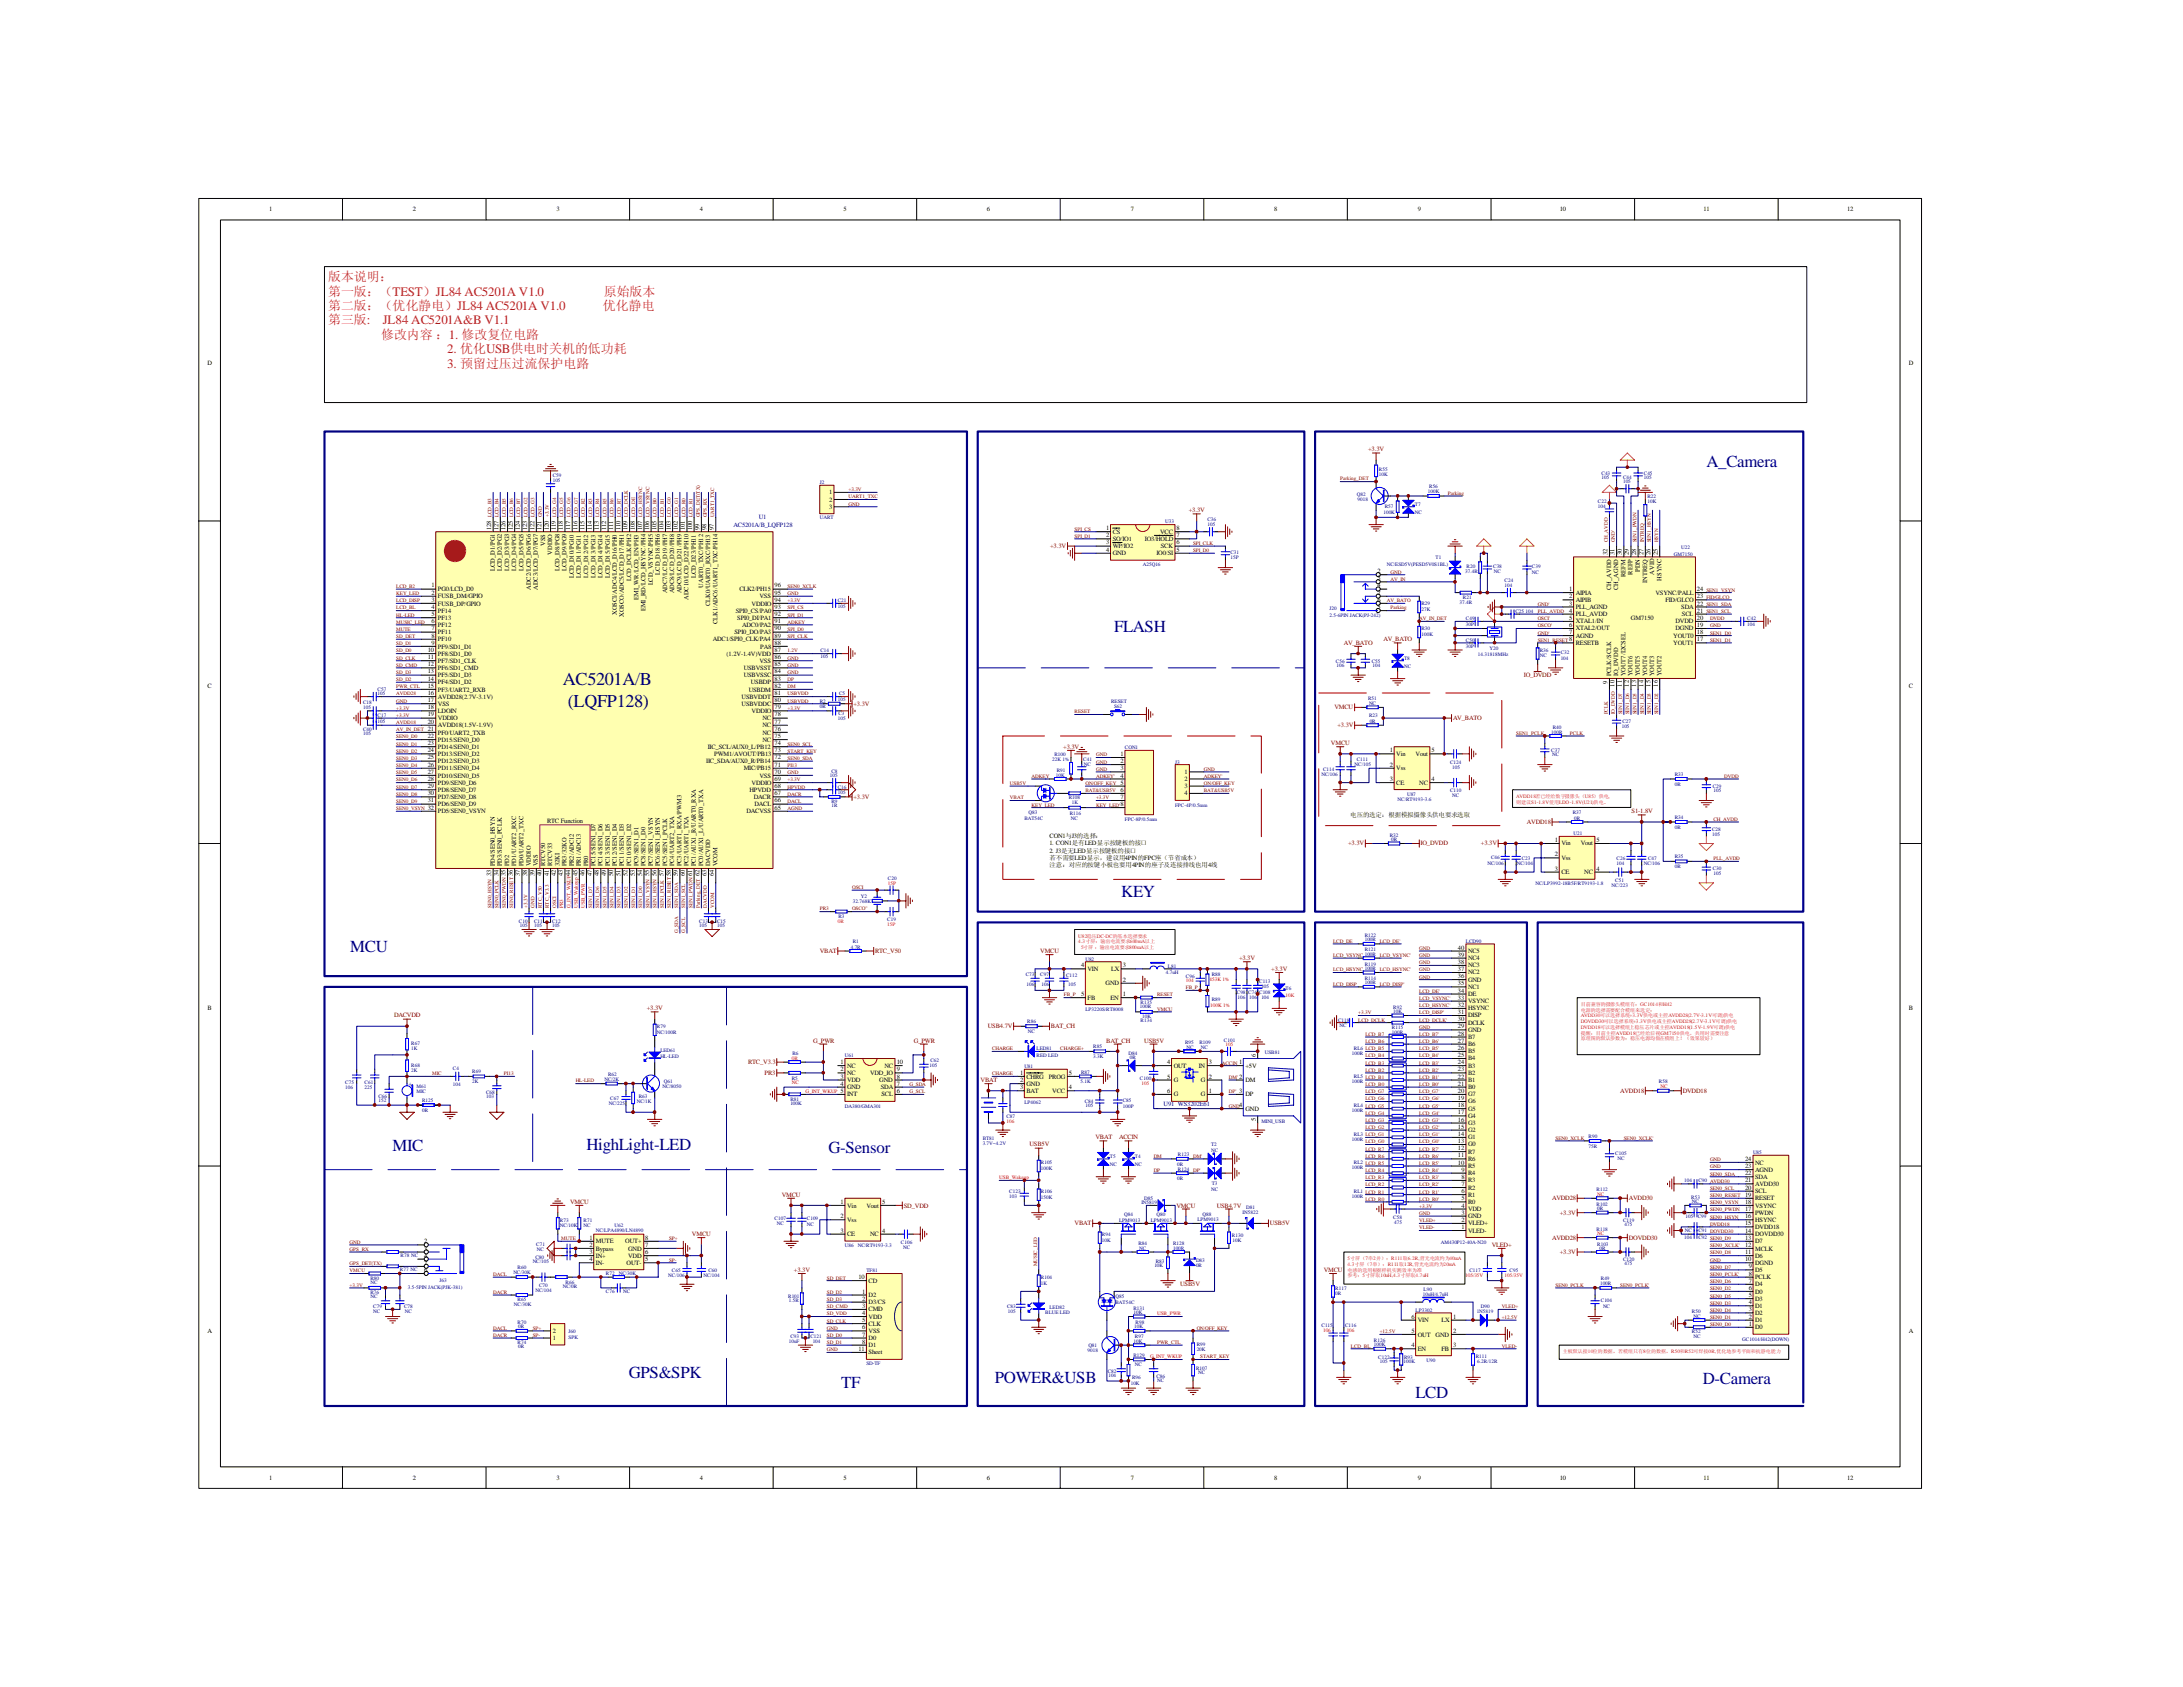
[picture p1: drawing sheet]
<svg xmlns="http://www.w3.org/2000/svg" width="279mm" height="216mm" viewBox="0 0 279 216" stroke-linecap="round" stroke-linejoin="round" font-family="sans-serif">
<defs><g id="words">
<g font-size="2.3" fill="#000080">
<text x="72" y="87.7">AC5201A/B</text>
<text x="72.7" y="90.4">(LQFP128)</text>
</g>
<g font-size="2.2" fill="#000080">
<text x="218.4" y="59.7">A_Camera</text>
<text x="142.6" y="80.8">FLASH</text>
<text x="143.5" y="114.8">KEY</text>
<text x="44.8" y="121.8">MCU</text>
<text x="50.2" y="147.3">MIC</text>
<text x="75.1" y="147.2">HighLight-LED</text>
<text x="106" y="147.6">G-Sensor</text>
<text x="80.5" y="176.3">GPS&amp;SPK</text>
<text x="107.7" y="177.6">TF</text>
<text x="127.3" y="177">POWER&amp;USB</text>
<text x="181.2" y="179">LCD</text>
<text x="217.9" y="177.1">D-Camera</text>
</g>
<g font-size="1.7" fill="#ee0e22">
<text x="42" y="36">版本说明：</text>
<text x="42" y="37.8">第一版：（TEST）JL84 AC5201A V1.0</text>
<text x="42" y="41.5">第三版:</text>
<text x="42" y="39.7">第二版：（优化静电）JL84 AC5201A V1.0</text>
<text x="49" y="41.5">JL84 AC5201A&amp;B V1.1</text>
<text x="77.2" y="39.7">优化静电</text>
<text x="77.3" y="37.8">原始版本</text>
<text x="48.8" y="43.3">修改内容 ：1. 修改复位电路</text>
<text x="57.2" y="45.2">2. 优化USB供电时关机的低功耗</text>
<text x="57.2" y="47">3. 预留过压过流保护电路</text>
</g>
<g font-size=".8">
<text x="34.5" y="27.1">1</text>
<text x="52.8" y="27.1">2</text>
<text x="71.2" y="27.1">3</text>
<text x="89.6" y="27.1">4</text>
<text x="107.9" y="27.1">5</text>
<text x="126.3" y="27.1">6</text>
<text x="144.7" y="27.1">7</text>
<text x="163.1" y="27.1">8</text>
<text x="181.5" y="27.1">9</text>
<text x="199.6" y="27.1">10</text>
<text x="218" y="27.1">11</text>
<text x="236.4" y="27.1">12</text>
<text x="26.5" y="46.8">D</text>
<text x="244.3" y="46.8">D</text>
<text x="106.1" y="63.3">1</text>
<text x="106.1" y="64.2">2</text>
<text x="106.1" y="65.1">3</text>
<text x="62.9" y="67.9" transform="rotate(-90 62.9 67.9)">128</text>
<text x="63.8" y="67.9" transform="rotate(-90 63.8 67.9)">127</text>
<text x="64.7" y="67.9" transform="rotate(-90 64.7 67.9)">126</text>
<text x="65.6" y="67.9" transform="rotate(-90 65.6 67.9)">125</text>
<text x="66.5" y="67.9" transform="rotate(-90 66.5 67.9)">124</text>
<text x="67.5" y="67.9" transform="rotate(-90 67.5 67.9)">123</text>
<text x="68.4" y="67.9" transform="rotate(-90 68.4 67.9)">122</text>
<text x="69.3" y="67.9" transform="rotate(-90 69.3 67.9)">121</text>
<text x="69.8" y="69.9" transform="rotate(-90 69.8 69.9)">VSS</text>
<text x="70.2" y="67.9" transform="rotate(-90 70.2 67.9)">120</text>
<text x="70.7" y="71" transform="rotate(-90 70.7 71)">VDDIO</text>
<text x="71.1" y="67.9" transform="rotate(-90 71.1 67.9)">119</text>
<text x="72.1" y="67.9" transform="rotate(-90 72.1 67.9)">118</text>
<text x="73" y="67.9" transform="rotate(-90 73 67.9)">117</text>
<text x="73.9" y="67.9" transform="rotate(-90 73.9 67.9)">116</text>
<text x="74.8" y="67.9" transform="rotate(-90 74.8 67.9)">115</text>
<text x="75.7" y="67.9" transform="rotate(-90 75.7 67.9)">114</text>
<text x="76.6" y="67.9" transform="rotate(-90 76.6 67.9)">113</text>
<text x="77.6" y="67.9" transform="rotate(-90 77.6 67.9)">112</text>
<text x="78.5" y="67.9" transform="rotate(-90 78.5 67.9)">111</text>
<text x="79.4" y="67.9" transform="rotate(-90 79.4 67.9)">110</text>
<text x="80.3" y="67.9" transform="rotate(-90 80.3 67.9)">109</text>
<text x="81.2" y="67.9" transform="rotate(-90 81.2 67.9)">108</text>
<text x="82.2" y="67.9" transform="rotate(-90 82.2 67.9)">107</text>
<text x="83.1" y="67.9" transform="rotate(-90 83.1 67.9)">106</text>
<text x="84" y="67.9" transform="rotate(-90 84 67.9)">105</text>
<text x="84.9" y="67.9" transform="rotate(-90 84.9 67.9)">104</text>
<text x="85.9" y="67.9" transform="rotate(-90 85.9 67.9)">103</text>
<text x="86.8" y="67.9" transform="rotate(-90 86.8 67.9)">102</text>
<text x="87.7" y="67.9" transform="rotate(-90 87.7 67.9)">101</text>
<text x="88.6" y="67.9" transform="rotate(-90 88.6 67.9)">100</text>
<text x="89.5" y="67.9" transform="rotate(-90 89.5 67.9)">99</text>
<text x="90.4" y="67.9" transform="rotate(-90 90.4 67.9)">98</text>
<text x="91.4" y="67.9" transform="rotate(-90 91.4 67.9)">97</text>
<text x="141.6" y="67.9">1</text>
<text x="141.6" y="68.8">2</text>
<text x="141.6" y="69.7">3</text>
<text x="141.6" y="70.6">4</text>
<text x="142.4" y="68.3">CS</text>
<text x="142.4" y="69.2">SO/IO1</text>
<text x="142.4" y="70.1">WP/IO2</text>
<text x="142.4" y="71.1">GND</text>
<text x="146.5" y="69.2">IO3/HOLD</text>
<text x="148" y="71.1">IO0/SI</text>
<text x="148.5" y="68.3">VCC</text>
<text x="148.6" y="70.1">SCK</text>
<text x="150.6" y="69.7">6</text>
<text x="150.6" y="68.8">7</text>
<text x="150.6" y="70.6">5</text>
<text x="150.6" y="67.9">8</text>
<text x="205.7" y="71.1" transform="rotate(-90 205.7 71.1)">32</text>
<text x="206.7" y="71.1" transform="rotate(-90 206.7 71.1)">31</text>
<text x="207.6" y="71.1" transform="rotate(-90 207.6 71.1)">30</text>
<text x="208.5" y="71.1" transform="rotate(-90 208.5 71.1)">29</text>
<text x="209.4" y="71.1" transform="rotate(-90 209.4 71.1)">28</text>
<text x="210.3" y="71.1" transform="rotate(-90 210.3 71.1)">27</text>
<text x="211.3" y="71.1" transform="rotate(-90 211.3 71.1)">26</text>
<text x="212.2" y="71.1" transform="rotate(-90 212.2 71.1)">25</text>
<text x="55.2" y="75.2">1</text>
<text x="55.2" y="76.1">2</text>
<text x="55.2" y="77">3</text>
<text x="55.2" y="77.9">4</text>
<text x="56" y="75.6">PG0/LCD_D0</text>
<text x="56" y="76.6">FUSB_DM/GPIO</text>
<text x="56" y="77.5">FUSB_DP/GPIO</text>
<text x="63.3" y="73.1" transform="rotate(-90 63.3 73.1)">LCD_D1/PG1</text>
<text x="64.2" y="73.1" transform="rotate(-90 64.2 73.1)">LCD_D2/PG2</text>
<text x="65.2" y="73.1" transform="rotate(-90 65.2 73.1)">LCD_D3/PG3</text>
<text x="66.1" y="73.1" transform="rotate(-90 66.1 73.1)">LCD_D4/PG4</text>
<text x="67" y="73.1" transform="rotate(-90 67 73.1)">LCD_D5/PG5</text>
<text x="67.9" y="75.5" transform="rotate(-90 67.9 75.5)">ADC2/LCD_D6/PG6</text>
<text x="68.8" y="75.5" transform="rotate(-90 68.8 75.5)">ADC3/LCD_D7/PG7</text>
<text x="71.6" y="73.1" transform="rotate(-90 71.6 73.1)">LCD_D8/PG8</text>
<text x="72.5" y="73.1" transform="rotate(-90 72.5 73.1)">LCD_D9/PG9</text>
<text x="73.4" y="74" transform="rotate(-90 73.4 74)">LCD_D10/PG10</text>
<text x="74.4" y="74" transform="rotate(-90 74.4 74)">LCD_D11/PG11</text>
<text x="75.3" y="74" transform="rotate(-90 75.3 74)">LCD_D12/PG12</text>
<text x="76.2" y="74" transform="rotate(-90 76.2 74)">LCD_D13/PG13</text>
<text x="77.1" y="74" transform="rotate(-90 77.1 74)">LCD_D14/PG14</text>
<text x="78" y="74" transform="rotate(-90 78 74)">LCD_D15/PG15</text>
<text x="80.8" y="74.4" transform="rotate(-90 80.8 74.4)">LCD_DCLK/PH2</text>
<text x="81.7" y="76.8" transform="rotate(-90 81.7 76.8)">EMI_WR/LCD_EN/PH3</text>
<text x="83.5" y="74.9" transform="rotate(-90 83.5 74.9)">LCD_VSYNC/PH5</text>
<text x="84.5" y="73.6" transform="rotate(-90 84.5 73.6)">LCD_D18/PH6</text>
<text x="85.4" y="75.9" transform="rotate(-90 85.4 75.9)">ADC7/LCD_D19/PH7</text>
<text x="86.3" y="75.9" transform="rotate(-90 86.3 75.9)">ADC8/LCD_D20/PH8</text>
<text x="87.2" y="75.9" transform="rotate(-90 87.2 75.9)">ADC9/LCD_D21/PH9</text>
<text x="88.1" y="76.8" transform="rotate(-90 88.1 76.8)">ADC10/LCD_D22/PH10</text>
<text x="89" y="74" transform="rotate(-90 89 74)">LCD_D23/PH11</text>
<text x="90" y="75.2" transform="rotate(-90 90 75.2)">UART0_TXC/PH12</text>
<text x="90.9" y="77.6" transform="rotate(-90 90.9 77.6)">CLK0/UART0_RXC/PH13</text>
<text x="94.6" y="75.6">CLK2/PH15</text>
<text x="96.2" y="77.5">VDDIO</text>
<text x="97.2" y="76.6">VSS</text>
<text x="99.1" y="76.1">95</text>
<text x="99.1" y="77">94</text>
<text x="99.1" y="77.9">93</text>
<text x="99.1" y="75.2">96</text>
<text x="176.3" y="73.4">2</text>
<text x="176.3" y="75.2">4</text>
<text x="176.3" y="74.3">3</text>
<text x="176.3" y="76.1">7</text>
<text x="176.3" y="77">6</text>
<text x="176.3" y="77.9">5</text>
<text x="200.9" y="75.6">1</text>
<text x="200.9" y="76.6">2</text>
<text x="200.9" y="77.5">3</text>
<text x="201.7" y="76.1">AIPIA</text>
<text x="201.7" y="77">AIPIB</text>
<text x="201.7" y="77.9">PLL_AGND</text>
<text x="206.2" y="75.5" transform="rotate(-90 206.2 75.5)">CH_AVDD</text>
<text x="207.1" y="75.5" transform="rotate(-90 207.1 75.5)">CH_AGND</text>
<text x="208" y="73.8" transform="rotate(-90 208 73.8)">REFM</text>
<text x="209" y="73.6" transform="rotate(-90 209 73.6)">REFP</text>
<text x="209.9" y="73.2" transform="rotate(-90 209.9 73.2)">PDN</text>
<text x="210.8" y="74.6" transform="rotate(-90 210.8 74.6)">INTREQ</text>
<text x="211.7" y="73.6" transform="rotate(-90 211.7 73.6)">AVID</text>
<text x="211.9" y="76.1">VSYNC/PALL</text>
<text x="212.6" y="74.3" transform="rotate(-90 212.6 74.3)">HSYNC</text>
<text x="213.1" y="77">FID/GLCO</text>
<text x="215.2" y="77.9">SDA</text>
<text x="217.2" y="75.6">24</text>
<text x="217.2" y="77.5">22</text>
<text x="217.2" y="76.6">23</text>
<text x="54.8" y="83.4">10</text>
<text x="55.2" y="78.9">5</text>
<text x="55.2" y="79.8">6</text>
<text x="55.2" y="80.7">7</text>
<text x="55.2" y="81.6">8</text>
<text x="55.2" y="82.5">9</text>
<text x="56" y="78.4">PF14</text>
<text x="56" y="79.3">PF13</text>
<text x="56" y="80.2">PF12</text>
<text x="56" y="81.2">PF11</text>
<text x="56" y="82.1">PF10</text>
<text x="56" y="83">PF9/SD1_D1</text>
<text x="56" y="83.9">PF8/SD1_D0</text>
<text x="79" y="78.7" transform="rotate(-90 79 78.7)">XOSCI/ADC4/LCD_D16/PH0</text>
<text x="79.9" y="79" transform="rotate(-90 79.9 79)">XOSCO/ADC5/LCD_D17/PH1</text>
<text x="82.6" y="78.2" transform="rotate(-90 82.6 78.2)">EMI_RD/LCD_HSYNC/PH4</text>
<text x="91.2" y="82.1">ADC1/SPI0_CLK/PA4</text>
<text x="91.8" y="79.9" transform="rotate(-90 91.8 79.9)">CLK1/ADC6/UART1_TXC/PH14</text>
<text x="93" y="83.9">(1.2V-1.4V)VDD</text>
<text x="94" y="81.2">SPI0_DO/PA3</text>
<text x="94.2" y="78.4">SPI0_CS/PA0</text>
<text x="94.4" y="79.3">SPI0_DI/PA1</text>
<text x="95" y="80.2">ADC0/PA2</text>
<text x="97.3" y="83">PA8</text>
<text x="99.1" y="82.5">88</text>
<text x="99.1" y="83.4">87</text>
<text x="99.1" y="81.6">89</text>
<text x="99.1" y="79.8">91</text>
<text x="99.1" y="80.7">90</text>
<text x="99.1" y="78.9">92</text>
<text x="200.9" y="78.4">4</text>
<text x="200.9" y="79.3">5</text>
<text x="200.9" y="80.2">6</text>
<text x="200.9" y="81.2">7</text>
<text x="200.9" y="82.1">8</text>
<text x="201.7" y="78.9">PLL_AVDD</text>
<text x="201.7" y="79.8">XTAL1/IN</text>
<text x="201.7" y="80.7">XTAL2/OUT</text>
<text x="201.7" y="81.6">AGND</text>
<text x="201.7" y="82.5">RESETB</text>
<text x="208.7" y="79.3">GM7150</text>
<text x="214.2" y="82.5">YOUT1</text>
<text x="214.2" y="81.6">YOUT0</text>
<text x="214.4" y="80.7">DGND</text>
<text x="214.4" y="79.8">DVDD</text>
<text x="215.3" y="78.9">SCL</text>
<text x="217.2" y="82.1">17</text>
<text x="217.2" y="81.2">18</text>
<text x="217.2" y="80.2">19</text>
<text x="217.2" y="79.3">20</text>
<text x="217.2" y="78.4">21</text>
<text x="26.5" y="88">C</text>
<text x="54.8" y="84.4">11</text>
<text x="54.8" y="85.3">12</text>
<text x="54.8" y="86.2">13</text>
<text x="54.8" y="87.1">14</text>
<text x="54.8" y="88">15</text>
<text x="54.8" y="88.9">16</text>
<text x="54.8" y="89.9">17</text>
<text x="56" y="84.8">PF7/SD1_CLK</text>
<text x="56" y="85.7">PF6/SD1_CMD</text>
<text x="56" y="86.7">PF5/SD1_D3</text>
<text x="56" y="87.6">PF4/SD1_D2</text>
<text x="56" y="88.5">PF3/UART2_RXB</text>
<text x="56" y="89.4">AVDD28(2.7V-3.1V)</text>
<text x="94.9" y="89.4">USBVDDT</text>
<text x="95.2" y="86.7">USBVSSC</text>
<text x="95.2" y="85.7">USBVSST</text>
<text x="95.8" y="88.5">USBDM</text>
<text x="96.1" y="87.6">USBDP</text>
<text x="97.2" y="84.8">VSS</text>
<text x="99.1" y="86.2">84</text>
<text x="99.1" y="85.3">85</text>
<text x="99.1" y="84.4">86</text>
<text x="99.1" y="89.9">80</text>
<text x="99.1" y="88.9">81</text>
<text x="99.1" y="87.1">83</text>
<text x="99.1" y="88">82</text>
<text x="205.7" y="87.5" transform="rotate(-90 205.7 87.5)">9</text>
<text x="206.2" y="86.6" transform="rotate(-90 206.2 86.6)">PCLK/SCLK</text>
<text x="206.7" y="87.9" transform="rotate(-90 206.7 87.9)">10</text>
<text x="207.1" y="86.6" transform="rotate(-90 207.1 86.6)">IO_DVDD</text>
<text x="207.6" y="87.9" transform="rotate(-90 207.6 87.9)">11</text>
<text x="208" y="86.6" transform="rotate(-90 208 86.6)">YOUT7/I2CSEL</text>
<text x="208.5" y="87.9" transform="rotate(-90 208.5 87.9)">12</text>
<text x="209" y="86.6" transform="rotate(-90 209 86.6)">YOUT6</text>
<text x="209.4" y="87.9" transform="rotate(-90 209.4 87.9)">13</text>
<text x="209.9" y="86.6" transform="rotate(-90 209.9 86.6)">YOUT5</text>
<text x="210.3" y="87.9" transform="rotate(-90 210.3 87.9)">14</text>
<text x="210.8" y="86.6" transform="rotate(-90 210.8 86.6)">YOUT4</text>
<text x="211.3" y="87.9" transform="rotate(-90 211.3 87.9)">15</text>
<text x="211.7" y="86.6" transform="rotate(-90 211.7 86.6)">YOUT3</text>
<text x="212.2" y="87.9" transform="rotate(-90 212.2 87.9)">16</text>
<text x="212.6" y="86.6" transform="rotate(-90 212.6 86.6)">YOUT2</text>
<text x="244.3" y="88">C</text>
<text x="54.8" y="90.8">18</text>
<text x="54.8" y="91.7">19</text>
<text x="54.8" y="92.6">20</text>
<text x="54.8" y="93.5">21</text>
<text x="54.8" y="94.4">22</text>
<text x="54.8" y="95.4">23</text>
<text x="56" y="90.3">VSS</text>
<text x="56" y="91.2">LDOIN</text>
<text x="56" y="92.2">VDDIO</text>
<text x="56" y="93.1">AVDD18(1.5V-1.9V)</text>
<text x="56" y="94">PF0/UART2_TXB</text>
<text x="56" y="94.9">PD15/SEN0_D0</text>
<text x="56" y="95.8">PD14/SEN0_D1</text>
<text x="90.6" y="95.8">IIC_SCL/AUX0_L/PB12</text>
<text x="94.9" y="90.3">USBVDDC</text>
<text x="96.2" y="91.2">VDDIO</text>
<text x="97.6" y="94.9">NC</text>
<text x="97.6" y="94">NC</text>
<text x="97.6" y="93.1">NC</text>
<text x="97.6" y="92.2">NC</text>
<text x="99.1" y="90.8">79</text>
<text x="99.1" y="95.4">74</text>
<text x="99.1" y="94.4">75</text>
<text x="99.1" y="93.5">76</text>
<text x="99.1" y="92.6">77</text>
<text x="99.1" y="91.7">78</text>
<text x="54.8" y="96.3">24</text>
<text x="54.8" y="97.2">25</text>
<text x="54.8" y="98.1">26</text>
<text x="54.8" y="99">27</text>
<text x="54.8" y="99.9">28</text>
<text x="54.8" y="100.9">29</text>
<text x="54.8" y="101.8">30</text>
<text x="56" y="96.8">PD13/SEN0_D2</text>
<text x="56" y="97.7">PD12/SEN0_D3</text>
<text x="56" y="98.6">PD11/SEN0_D4</text>
<text x="56" y="99.5">PD10/SEN0_D5</text>
<text x="56" y="100.4">PD9/SEN0_D6</text>
<text x="56" y="101.3">PD8/SEN0_D7</text>
<text x="90.4" y="97.7">IIC_SDA/AUX0_R/PB14</text>
<text x="91.4" y="96.8">PWM1/AVOUT/PB13</text>
<text x="95.2" y="98.6">MIC/PB15</text>
<text x="95.9" y="101.3">HPVDD</text>
<text x="96.2" y="100.4">VDDIO</text>
<text x="97.2" y="99.5">VSS</text>
<text x="99.1" y="101.8">67</text>
<text x="99.1" y="99">70</text>
<text x="99.1" y="98.1">71</text>
<text x="99.1" y="99.9">69</text>
<text x="99.1" y="97.2">72</text>
<text x="99.1" y="100.9">68</text>
<text x="99.1" y="96.3">73</text>
<text x="143.4" y="96.8">1</text>
<text x="143.4" y="97.7">2</text>
<text x="143.4" y="98.6">3</text>
<text x="143.4" y="99.5">4</text>
<text x="143.4" y="100.4">5</text>
<text x="143.4" y="101.3">6</text>
<text x="151.6" y="99">1</text>
<text x="151.6" y="99.9">2</text>
<text x="151.6" y="100.9">3</text>
<text x="151.6" y="101.8">4</text>
<text x="177.9" y="96.3">1</text>
<text x="177.9" y="98.1">2</text>
<text x="177.9" y="99.9">3</text>
<text x="178.7" y="96.8">Vin</text>
<text x="178.7" y="98.6">Vss</text>
<text x="178.7" y="100.4">CE</text>
<text x="181.2" y="96.8">Vout</text>
<text x="181.7" y="100.4">NC</text>
<text x="183.2" y="99.9">4</text>
<text x="183.2" y="96.3">5</text>
<text x="54.8" y="102.7">31</text>
<text x="54.8" y="103.6">32</text>
<text x="56" y="102.3">PD7/SEN0_D8</text>
<text x="56" y="103.2">PD6/SEN0_D9</text>
<text x="56" y="104.1">PD5/SEN0_VSYN</text>
<text x="70" y="105.4">RTC Function</text>
<text x="95.5" y="104.1">DACVSS</text>
<text x="96.5" y="102.3">DACR</text>
<text x="96.6" y="103.2">DACL</text>
<text x="99.1" y="103.6">65</text>
<text x="99.1" y="102.7">66</text>
<text x="134.3" y="107.3">CON1与J3的选择：</text>
<text x="143.4" y="102.3">7</text>
<text x="143.4" y="103.2">8</text>
<text x="172.8" y="104.5">电压的选定：根据模拟摄像头供电要求选取</text>
<text x="199" y="107.8">1</text>
<text x="204.3" y="107.8">5</text>
<text x="62.9" y="112.2" transform="rotate(-90 62.9 112.2)">33</text>
<text x="63.3" y="110.9" transform="rotate(-90 63.3 110.9)">PD4/SEN0_HSYN</text>
<text x="63.8" y="112.2" transform="rotate(-90 63.8 112.2)">34</text>
<text x="64.2" y="110.9" transform="rotate(-90 64.2 110.9)">PD3/SEN0_PCLK</text>
<text x="64.7" y="112.2" transform="rotate(-90 64.7 112.2)">35</text>
<text x="65.2" y="110.9" transform="rotate(-90 65.2 110.9)">PD2</text>
<text x="65.6" y="112.2" transform="rotate(-90 65.6 112.2)">36</text>
<text x="66.1" y="110.9" transform="rotate(-90 66.1 110.9)">PD1/UART2_RXC</text>
<text x="66.5" y="112.2" transform="rotate(-90 66.5 112.2)">37</text>
<text x="67" y="110.9" transform="rotate(-90 67 110.9)">PD0/UART2_TXC</text>
<text x="67.5" y="112.2" transform="rotate(-90 67.5 112.2)">38</text>
<text x="67.9" y="110.9" transform="rotate(-90 67.9 110.9)">VDDIO</text>
<text x="68.4" y="112.2" transform="rotate(-90 68.4 112.2)">39</text>
<text x="68.8" y="110.9" transform="rotate(-90 68.8 110.9)">VSS</text>
<text x="69.3" y="112.2" transform="rotate(-90 69.3 112.2)">40</text>
<text x="69.8" y="110.9" transform="rotate(-90 69.8 110.9)">RTCV50</text>
<text x="70.2" y="112.2" transform="rotate(-90 70.2 112.2)">41</text>
<text x="70.7" y="110.9" transform="rotate(-90 70.7 110.9)">RTCV33</text>
<text x="71.1" y="112.2" transform="rotate(-90 71.1 112.2)">42</text>
<text x="71.6" y="110.9" transform="rotate(-90 71.6 110.9)">32KI</text>
<text x="72.1" y="112.2" transform="rotate(-90 72.1 112.2)">43</text>
<text x="72.5" y="110.9" transform="rotate(-90 72.5 110.9)">PR3/32KO</text>
<text x="73" y="112.2" transform="rotate(-90 73 112.2)">44</text>
<text x="73.4" y="110.9" transform="rotate(-90 73.4 110.9)">PR2/ADC12</text>
<text x="73.9" y="112.2" transform="rotate(-90 73.9 112.2)">45</text>
<text x="74.4" y="110.9" transform="rotate(-90 74.4 110.9)">PR1/ADC13</text>
<text x="74.8" y="112.2" transform="rotate(-90 74.8 112.2)">46</text>
<text x="75.3" y="110.9" transform="rotate(-90 75.3 110.9)">PR0</text>
<text x="75.7" y="112.2" transform="rotate(-90 75.7 112.2)">47</text>
<text x="76.2" y="110.9" transform="rotate(-90 76.2 110.9)">PC15/SEN1_D7</text>
<text x="76.6" y="112.2" transform="rotate(-90 76.6 112.2)">48</text>
<text x="77.1" y="110.9" transform="rotate(-90 77.1 110.9)">PC14/SEN1_D6</text>
<text x="77.6" y="112.2" transform="rotate(-90 77.6 112.2)">49</text>
<text x="78" y="110.9" transform="rotate(-90 78 110.9)">PC13/SEN1_D5</text>
<text x="78.5" y="112.2" transform="rotate(-90 78.5 112.2)">50</text>
<text x="79" y="110.9" transform="rotate(-90 79 110.9)">PC12/SEN1_D4</text>
<text x="79.4" y="112.2" transform="rotate(-90 79.4 112.2)">51</text>
<text x="79.9" y="110.9" transform="rotate(-90 79.9 110.9)">PC11/SEN1_D3</text>
<text x="80.3" y="112.2" transform="rotate(-90 80.3 112.2)">52</text>
<text x="80.8" y="110.9" transform="rotate(-90 80.8 110.9)">PC10/SEN1_D2</text>
<text x="81.2" y="112.2" transform="rotate(-90 81.2 112.2)">53</text>
<text x="81.7" y="110.9" transform="rotate(-90 81.7 110.9)">PC9/SEN1_D1</text>
<text x="82.2" y="112.2" transform="rotate(-90 82.2 112.2)">54</text>
<text x="82.6" y="110.9" transform="rotate(-90 82.6 110.9)">PC8/SEN1_D0</text>
<text x="83.1" y="112.2" transform="rotate(-90 83.1 112.2)">55</text>
<text x="83.5" y="110.9" transform="rotate(-90 83.5 110.9)">PC7/SEN1_VSYN</text>
<text x="84" y="112.2" transform="rotate(-90 84 112.2)">56</text>
<text x="84.5" y="110.9" transform="rotate(-90 84.5 110.9)">PC6/SEN1_HSYN</text>
<text x="84.9" y="112.2" transform="rotate(-90 84.9 112.2)">57</text>
<text x="85.4" y="110.9" transform="rotate(-90 85.4 110.9)">PC5/SEN1_PCLK</text>
<text x="85.9" y="112.2" transform="rotate(-90 85.9 112.2)">58</text>
<text x="86.3" y="110.9" transform="rotate(-90 86.3 110.9)">PC4/UART2_TXA</text>
<text x="86.8" y="112.2" transform="rotate(-90 86.8 112.2)">59</text>
<text x="87.2" y="110.9" transform="rotate(-90 87.2 110.9)">PC3/UART1_RXA/PWM3</text>
<text x="87.7" y="112.2" transform="rotate(-90 87.7 112.2)">60</text>
<text x="88.1" y="110.9" transform="rotate(-90 88.1 110.9)">PC2/UART1_TXA</text>
<text x="88.6" y="112.2" transform="rotate(-90 88.6 112.2)">61</text>
<text x="89" y="110.9" transform="rotate(-90 89 110.9)">PC1/AUX1_R/UART0_RXA</text>
<text x="89.5" y="112.2" transform="rotate(-90 89.5 112.2)">62</text>
<text x="90" y="110.9" transform="rotate(-90 90 110.9)">PC0/AUX1_L/UART0_TXA</text>
<text x="90.4" y="112.2" transform="rotate(-90 90.4 112.2)">63</text>
<text x="90.9" y="110.9" transform="rotate(-90 90.9 110.9)">DACVDD</text>
<text x="91.4" y="112.2" transform="rotate(-90 91.4 112.2)">64</text>
<text x="91.8" y="110.9" transform="rotate(-90 91.8 110.9)">VCOM</text>
<text x="134.3" y="111">注意：对应的按键小板也要用4PIN的座子及连接排线也用4线</text>
<text x="134.3" y="110">若不需要LED显示，建议用4PIN的FPC座（节省成本）</text>
<text x="134.3" y="108.2">1. CON1是有LED显示按键板的接口</text>
<text x="134.3" y="109.1">2. J3是无LED显示按键板的接口</text>
<text x="199" y="109.6">2</text>
<text x="199" y="111.4">3</text>
<text x="199.8" y="108.2">Vin</text>
<text x="199.8" y="110">Vss</text>
<text x="199.8" y="111.9">CE</text>
<text x="202.3" y="108.2">Vout</text>
<text x="202.8" y="111.9">NC</text>
<text x="204.3" y="111.4">4</text>
<text x="138.4" y="123.8">4</text>
<text x="139.2" y="124.3">VIN</text>
<text x="142.2" y="124.3">LX</text>
<text x="143.7" y="125.6">2</text>
<text x="143.7" y="123.8">3</text>
<text x="186.6" y="125.2">36</text>
<text x="186.6" y="124.3">37</text>
<text x="186.6" y="123.3">38</text>
<text x="186.6" y="122.4">39</text>
<text x="186.6" y="121.5">40</text>
<text x="187.9" y="125.6">GND</text>
<text x="187.9" y="124.7">NC2</text>
<text x="187.9" y="123.8">NC3</text>
<text x="187.9" y="122.9">NC4</text>
<text x="187.9" y="122">NC5</text>
<text x="26.5" y="129.3">B</text>
<text x="138.4" y="127.5">5</text>
<text x="139.2" y="127.9">FB</text>
<text x="141.5" y="126.1">GND</text>
<text x="142.1" y="127.9">EN</text>
<text x="143.7" y="127.5">1</text>
<text x="186.6" y="131.6">29</text>
<text x="186.6" y="130.7">30</text>
<text x="186.6" y="129.8">31</text>
<text x="186.6" y="128.8">32</text>
<text x="186.6" y="127.9">33</text>
<text x="186.6" y="127">34</text>
<text x="186.6" y="126.1">35</text>
<text x="187.9" y="131.1">DCLK</text>
<text x="187.9" y="130.2">DISP</text>
<text x="187.9" y="129.3">HSYNC</text>
<text x="187.9" y="128.4">VSYNC</text>
<text x="187.9" y="127.5">DE</text>
<text x="187.9" y="126.6">NC1</text>
<text x="244.3" y="129.3">B</text>
<text x="107.6" y="136.2">1</text>
<text x="107.6" y="137.1">2</text>
<text x="108.4" y="136.7">NC</text>
<text x="108.4" y="137.6">NC</text>
<text x="111.4" y="137.6">VDD_IO</text>
<text x="113.2" y="136.7">NC</text>
<text x="114.8" y="137.1">9</text>
<text x="114.8" y="136.2">10</text>
<text x="130.6" y="137.6">1</text>
<text x="136.8" y="137.6">5</text>
<text x="149.4" y="136.2">4</text>
<text x="150.2" y="136.7">OUT</text>
<text x="153.4" y="136.7">IN</text>
<text x="154.7" y="136.2">3</text>
<text x="158.6" y="136.2">1</text>
<text x="159.4" y="136.7">+5V</text>
<text x="160.7" y="135.3" transform="rotate(-90 160.7 135.3)">6</text>
<text x="186.6" y="137.1">23</text>
<text x="186.6" y="136.2">24</text>
<text x="186.6" y="135.3">25</text>
<text x="186.6" y="134.3">26</text>
<text x="186.6" y="133.4">27</text>
<text x="186.6" y="132.5">28</text>
<text x="187.9" y="137.6">B2</text>
<text x="187.9" y="136.7">B3</text>
<text x="187.9" y="135.7">B4</text>
<text x="187.9" y="134.8">B5</text>
<text x="187.9" y="133.9">B6</text>
<text x="187.9" y="133">B7</text>
<text x="187.9" y="132.1">GND</text>
<text x="107.6" y="138">3</text>
<text x="107.6" y="138.9">4</text>
<text x="107.6" y="139.8">5</text>
<text x="108.4" y="138.5">VDD</text>
<text x="108.4" y="139.4">GND</text>
<text x="108.4" y="140.3">INT</text>
<text x="112.5" y="138.5">GND</text>
<text x="112.7" y="139.4">SDA</text>
<text x="112.8" y="140.3">SCL</text>
<text x="114.8" y="138">8</text>
<text x="114.8" y="138.9">7</text>
<text x="114.8" y="139.8">6</text>
<text x="130.6" y="138.5">2</text>
<text x="130.6" y="139.4">3</text>
<text x="131.4" y="138">CHRG</text>
<text x="131.4" y="138.9">GND</text>
<text x="131.4" y="139.8">BAT</text>
<text x="134.2" y="138">PROG</text>
<text x="134.7" y="139.8">VCC</text>
<text x="136.8" y="139.4">4</text>
<text x="149.4" y="138">5</text>
<text x="149.4" y="139.8">6</text>
<text x="150.2" y="138.5">G</text>
<text x="150.2" y="140.3">G</text>
<text x="153.7" y="140.3">G</text>
<text x="153.7" y="138.5">G</text>
<text x="154.7" y="139.8">1</text>
<text x="154.7" y="138">2</text>
<text x="158.6" y="138">2</text>
<text x="158.6" y="139.8">3</text>
<text x="158.6" y="141.7">4</text>
<text x="159.4" y="138.5">DM</text>
<text x="159.4" y="140.3">DP</text>
<text x="159.4" y="142.2">GND</text>
<text x="160.7" y="143.4" transform="rotate(-90 160.7 143.4)">5</text>
<text x="186.6" y="143.5">16</text>
<text x="186.6" y="142.6">17</text>
<text x="186.6" y="141.7">18</text>
<text x="186.6" y="140.8">19</text>
<text x="186.6" y="139.8">20</text>
<text x="186.6" y="138.9">21</text>
<text x="186.6" y="138">22</text>
<text x="187.9" y="144">G3</text>
<text x="187.9" y="143.1">G4</text>
<text x="187.9" y="142.2">G5</text>
<text x="187.9" y="141.2">G6</text>
<text x="187.9" y="140.3">G7</text>
<text x="187.9" y="139.4">B0</text>
<text x="187.9" y="138.5">B1</text>
<text x="186.6" y="149">10</text>
<text x="186.6" y="148.1">11</text>
<text x="186.6" y="147.2">12</text>
<text x="186.6" y="146.3">13</text>
<text x="186.6" y="145.4">14</text>
<text x="186.6" y="144.4">15</text>
<text x="187.1" y="149.9">9</text>
<text x="187.9" y="149.5">R5</text>
<text x="187.9" y="148.6">R6</text>
<text x="187.9" y="147.7">R7</text>
<text x="187.9" y="146.7">G0</text>
<text x="187.9" y="145.8">G1</text>
<text x="187.9" y="144.9">G2</text>
<text x="223.4" y="148.6">24</text>
<text x="223.4" y="149.5">23</text>
<text x="224.6" y="149">NC</text>
<text x="224.6" y="149.9">AGND</text>
<text x="107.6" y="154.1">1</text>
<text x="107.6" y="155.9">2</text>
<text x="108.4" y="154.5">Vin</text>
<text x="110.9" y="154.5">Vout</text>
<text x="112.9" y="154.1">5</text>
<text x="187.1" y="155.4">3</text>
<text x="187.1" y="154.5">4</text>
<text x="187.1" y="153.6">5</text>
<text x="187.1" y="152.7">6</text>
<text x="187.1" y="151.8">7</text>
<text x="187.1" y="150.9">8</text>
<text x="187.9" y="155.9">GND</text>
<text x="187.9" y="155">VDD</text>
<text x="187.9" y="154.1">R0</text>
<text x="187.9" y="153.2">R1</text>
<text x="187.9" y="152.2">R2</text>
<text x="187.9" y="151.3">R3</text>
<text x="187.9" y="150.4">R4</text>
<text x="223.4" y="155">17</text>
<text x="223.4" y="150.4">22</text>
<text x="223.4" y="152.2">20</text>
<text x="223.4" y="151.3">21</text>
<text x="223.4" y="153.2">19</text>
<text x="223.4" y="154.1">18</text>
<text x="223.4" y="155.9">16</text>
<text x="224.6" y="155.4">PWDN</text>
<text x="224.6" y="150.9">SDA</text>
<text x="224.6" y="152.7">SCL</text>
<text x="224.6" y="151.8">AVDD30</text>
<text x="224.6" y="153.6">RESET</text>
<text x="224.6" y="154.5">VSYNC</text>
<text x="54.3" y="159.1">2</text>
<text x="54.3" y="161">4</text>
<text x="54.3" y="160">3</text>
<text x="54.3" y="161.9">7</text>
<text x="75.4" y="158.7">1</text>
<text x="75.4" y="159.6">2</text>
<text x="75.4" y="160.5">3</text>
<text x="75.4" y="161.4">4</text>
<text x="76.3" y="159.1">MUTE</text>
<text x="76.3" y="160">Bypass</text>
<text x="76.3" y="161">IN+</text>
<text x="76.3" y="161.9">IN-</text>
<text x="80" y="159.1">OUT+</text>
<text x="80.2" y="161.9">OUT-</text>
<text x="80.4" y="161">VDD</text>
<text x="80.4" y="160">GND</text>
<text x="82.6" y="160.5">6</text>
<text x="82.6" y="159.6">7</text>
<text x="82.6" y="161.4">5</text>
<text x="82.6" y="158.7">8</text>
<text x="107.6" y="157.7">3</text>
<text x="108.4" y="156.4">Vss</text>
<text x="108.4" y="158.2">CE</text>
<text x="111.4" y="158.2">NC</text>
<text x="112.9" y="157.7">4</text>
<text x="187.1" y="157.3">1</text>
<text x="187.1" y="156.4">2</text>
<text x="187.9" y="157.7">VLED-</text>
<text x="187.9" y="156.8">VLED+</text>
<text x="223.4" y="159.6">12</text>
<text x="223.4" y="157.7">14</text>
<text x="223.4" y="161.4">10</text>
<text x="223.4" y="158.7">13</text>
<text x="223.4" y="160.5">11</text>
<text x="223.4" y="156.8">15</text>
<text x="224.6" y="160">MCLK</text>
<text x="224.6" y="158.2">DOVDD30</text>
<text x="224.6" y="161.9">DGND</text>
<text x="224.6" y="156.4">HSYNC</text>
<text x="224.6" y="159.1">D7</text>
<text x="224.6" y="161">D6</text>
<text x="224.6" y="157.3">DVDD18</text>
<text x="54.3" y="162.8">6</text>
<text x="109.9" y="163.7">10</text>
<text x="110.3" y="166.5">2</text>
<text x="110.3" y="167.4">3</text>
<text x="110.3" y="165.5">1</text>
<text x="111.2" y="164.2">CD</text>
<text x="111.2" y="166.9">D3/CS</text>
<text x="111.2" y="167.8">CMD</text>
<text x="111.2" y="166">D2</text>
<text x="223.8" y="163.2">8</text>
<text x="223.8" y="162.3">9</text>
<text x="223.8" y="164.2">7</text>
<text x="223.8" y="166">5</text>
<text x="223.8" y="167.8">3</text>
<text x="223.8" y="166.9">4</text>
<text x="223.8" y="165.1">6</text>
<text x="224.6" y="163.7">PCLK</text>
<text x="224.6" y="162.8">D5</text>
<text x="224.6" y="164.6">D4</text>
<text x="224.6" y="166.5">D3</text>
<text x="224.6" y="167.4">D1</text>
<text x="224.6" y="165.5">D0</text>
<text x="26.5" y="170.6">A</text>
<text x="70.7" y="171.5">1</text>
<text x="70.7" y="170.6">2</text>
<text x="109.9" y="172.9">11</text>
<text x="110.3" y="171">7</text>
<text x="110.3" y="168.3">4</text>
<text x="110.3" y="169.2">5</text>
<text x="110.3" y="170.1">6</text>
<text x="110.3" y="172">8</text>
<text x="111.2" y="171.5">D0</text>
<text x="111.2" y="168.7">VDD</text>
<text x="111.2" y="169.7">CLK</text>
<text x="111.2" y="170.6">VSS</text>
<text x="111.2" y="172.4">D1</text>
<text x="111.2" y="173.3">Sheet</text>
<text x="180.6" y="172.4">4</text>
<text x="180.6" y="168.7">6</text>
<text x="180.6" y="170.6">5</text>
<text x="181.5" y="172.9">EN</text>
<text x="181.5" y="169.2">VIN</text>
<text x="181.5" y="171">OUT</text>
<text x="183.7" y="171">GND</text>
<text x="184.5" y="169.2">LX</text>
<text x="184.5" y="172.9">FB</text>
<text x="186" y="168.7">1</text>
<text x="186" y="172.4">3</text>
<text x="186" y="170.6">2</text>
<text x="223.8" y="169.7">1</text>
<text x="223.8" y="168.7">2</text>
<text x="224.6" y="168.3">D2</text>
<text x="224.6" y="170.1">D0</text>
<text x="224.6" y="169.2">D1</text>
<text x="244.3" y="170.6">A</text>
<text x="34.5" y="189.4">1</text>
<text x="52.8" y="189.4">2</text>
<text x="71.2" y="189.4">3</text>
<text x="89.6" y="189.4">4</text>
<text x="107.9" y="189.4">5</text>
<text x="126.3" y="189.4">6</text>
<text x="144.7" y="189.4">7</text>
<text x="163.1" y="189.4">8</text>
<text x="181.5" y="189.4">9</text>
<text x="199.6" y="189.4">10</text>
<text x="218" y="189.4">11</text>
<text x="236.4" y="189.4">12</text>
</g>
<g font-size=".8" fill="#800000">
<text x="175.1" y="57.8">+3.3V</text>
<text x="152.1" y="65.6">+3.3V</text>
<text x="134.4" y="70.1">+3.3V</text>
<text x="172" y="82.5">AV_BATO</text>
<text x="177.1" y="82.1">AV_BATO</text>
<text x="195.1" y="86.7">IO_DVDD</text>
<text x="109.2" y="90.3">+3.3V</text>
<text x="136.1" y="95.8">+3.3V</text>
<text x="170.3" y="95.4">VMCU</text>
<text x="170.8" y="90.8">VMCU</text>
<text x="171.2" y="93.1">+3.3V</text>
<text x="186" y="92.2">AV_BATO</text>
<text x="109.2" y="102.3">+3.3V</text>
<text x="195.4" y="105.5">AVDD18</text>
<text x="208.8" y="104.1">S1-1.8V</text>
<text x="172.6" y="108.2">+3.3V</text>
<text x="181.8" y="108.2">IO_DVDD</text>
<text x="189.5" y="108.2">+3.3V</text>
<text x="104.9" y="122">VBAT</text>
<text x="112" y="122">RTC_V50</text>
<text x="133.1" y="122">VMCU</text>
<text x="158.6" y="122.9">+3.3V</text>
<text x="162.7" y="124.3">+3.3V</text>
<text x="50.4" y="130.2">DACVDD</text>
<text x="82.8" y="129.3">+3.3V</text>
<text x="126.4" y="131.6">USB4.7V</text>
<text x="134.5" y="131.6">BAT_CH</text>
<text x="95.7" y="136.2">RTC_V3.3</text>
<text x="97.9" y="137.6">PR3</text>
<text x="104.1" y="133.4">G_PWR</text>
<text x="117" y="133.4">G_PWR</text>
<text x="141.6" y="133.4">BAT_CH</text>
<text x="146.5" y="133.4">USB5V</text>
<text x="125.5" y="138.5">VBAT</text>
<text x="207.4" y="139.8">AVDD18</text>
<text x="215.4" y="139.8">DVDD18</text>
<text x="131.8" y="146.7">USB5V</text>
<text x="140.2" y="145.8">VBAT</text>
<text x="143.2" y="145.8">ACCIN</text>
<text x="73" y="154.1">VMCU</text>
<text x="100.1" y="153.2">VMCU</text>
<text x="115.7" y="154.5">SD_VDD</text>
<text x="150.6" y="154.5">VMCU</text>
<text x="155.7" y="154.5">USB4.7V</text>
<text x="198.6" y="153.6">AVDD28</text>
<text x="199.6" y="155.4">+3.3V</text>
<text x="208.5" y="153.6">AVDD30</text>
<text x="88.6" y="158.2">VMCU</text>
<text x="137.5" y="156.8">VBAT</text>
<text x="162.5" y="156.8">USB5V</text>
<text x="190.9" y="159.6">VLED+</text>
<text x="198.6" y="158.7">AVDD28</text>
<text x="199.6" y="160.5">+3.3V</text>
<text x="208.5" y="158.7">DOVDD30</text>
<text x="101.6" y="162.8">+3.3V</text>
<text x="151" y="164.6">USB5V</text>
<text x="169.4" y="162.8">VMCU</text>
</g>
<g font-size=".8" fill="#000080">
<text x="93.9" y="67.4">AC5201A/B_LQFP128</text>
<text x="97.1" y="66.5">U1</text>
<text x="52.3" y="138.9">+</text>
<text x="148.9" y="141.6">U91 WS3202E61</text>
</g>
<g font-size=".7" fill="#000080">
<text x="70.7" y="61">C59</text>
<text x="70.7" y="61.7">105</text>
<text x="104.9" y="62">J2</text>
<text x="173.7" y="63.5">Q82</text>
<text x="173.7" y="64.2">9018</text>
<text x="176.5" y="60.2">R55</text>
<text x="176.5" y="60.9">10K</text>
<text x="177.1" y="65.7">100K</text>
<text x="177.2" y="65.1">R57</text>
<text x="181.1" y="64.8">T7</text>
<text x="181.1" y="65.7">NC</text>
<text x="182.8" y="63.1">100K</text>
<text x="182.9" y="62.5">R56</text>
<text x="204.5" y="64.3">C22</text>
<text x="204.5" y="65">104</text>
<text x="205" y="60.8">C43</text>
<text x="205" y="61.3">105</text>
<text x="207.7" y="61.3">C44</text>
<text x="207.7" y="61.9">105</text>
<text x="210.4" y="60.8">C45</text>
<text x="210.4" y="61.3">105</text>
<text x="210.9" y="63.8">R22</text>
<text x="210.9" y="64.4">10K</text>
<text x="104.9" y="66.4">UART</text>
<text x="149.1" y="67">U33</text>
<text x="154.5" y="66.6">C36</text>
<text x="154.5" y="67.3">105</text>
<text x="157.5" y="70.8">C31</text>
<text x="157.5" y="71.6">15P</text>
<text x="183.7" y="71.6">T1</text>
<text x="214.2" y="71.1">GM7150</text>
<text x="215.2" y="70.2">U22</text>
<text x="107.2" y="77.1">C21</text>
<text x="107.2" y="77.8">105</text>
<text x="146.3" y="72.5">A25Q16</text>
<text x="177.5" y="72.4">NC/ESD5V(PESD5V0S1BL)</text>
<text x="181.9" y="77.4">R29</text>
<text x="186.8" y="77.3">37.4R</text>
<text x="187.2" y="76.7">R21</text>
<text x="187.5" y="73.3">37.4R</text>
<text x="187.7" y="72.7">R20</text>
<text x="191.1" y="72.7">C38</text>
<text x="191.2" y="73.3">NC</text>
<text x="192.6" y="74.5">C24</text>
<text x="192.6" y="75.2">104</text>
<text x="196.1" y="72.7">C39</text>
<text x="196.1" y="73.4">NC</text>
<text x="105" y="83.5">C14</text>
<text x="170.2" y="78.1">J20</text>
<text x="170.2" y="79">2.5-6PIN JACK(PJ-242)</text>
<text x="181.9" y="78.2">27K</text>
<text x="181.9" y="80.7">R30</text>
<text x="181.9" y="81.4">100K</text>
<text x="187.6" y="82.1">C50</text>
<text x="187.6" y="83">30P</text>
<text x="187.6" y="79.4">C49</text>
<text x="187.6" y="80.1">30P</text>
<text x="189.2" y="84">14.31818MHz</text>
<text x="190.6" y="83.2">Y20</text>
<text x="194" y="78.5">C25 104</text>
<text x="197.1" y="83.4">R36</text>
<text x="199.7" y="83.7">C32</text>
<text x="223.6" y="79.4">C42</text>
<text x="223.6" y="80.1">104</text>
<text x="48.3" y="88.4">C57</text>
<text x="48.3" y="89">105</text>
<text x="104.9" y="89.9">R2</text>
<text x="105" y="84.2">105</text>
<text x="107.2" y="89.7">105</text>
<text x="107.4" y="89">C5</text>
<text x="171" y="84.8">C56</text>
<text x="171.1" y="85.3">106</text>
<text x="175.1" y="89.6">R51</text>
<text x="175.6" y="84.8">C55</text>
<text x="175.7" y="85.3">104</text>
<text x="179.7" y="84.5">T8</text>
<text x="179.7" y="85.4">NC</text>
<text x="197.1" y="84.1">NC</text>
<text x="199.7" y="84.4">104</text>
<text x="46.5" y="90.1">C18</text>
<text x="46.5" y="90.7">105</text>
<text x="46.5" y="93.5">C40</text>
<text x="46.5" y="94">105</text>
<text x="48.3" y="91.8">C17</text>
<text x="48.3" y="92.5">105</text>
<text x="104.9" y="90.7">0R</text>
<text x="107.2" y="92.1">105</text>
<text x="107.3" y="91.6">C3</text>
<text x="142.2" y="90">RESET</text>
<text x="142.6" y="90.6">S62</text>
<text x="144" y="95.9">CON1</text>
<text x="175.2" y="91.8">R23</text>
<text x="175.2" y="90.2">NC</text>
<text x="175.3" y="92.5">0R</text>
<text x="198.5" y="93.9">100R</text>
<text x="198.7" y="93.3">R40</text>
<text x="207.6" y="93.1">105</text>
<text x="207.6" y="92.5">C27</text>
<text x="106.2" y="99.5">105</text>
<text x="106.4" y="98.9">C8</text>
<text x="107.2" y="100.9">C16</text>
<text x="107.2" y="101.7">105</text>
<text x="134.7" y="97.5">22K 1%</text>
<text x="135" y="96.8">R100</text>
<text x="135.1" y="99.4">10K</text>
<text x="135.3" y="98.8">R91</text>
<text x="138.6" y="97.3">C41</text>
<text x="138.7" y="98">NC</text>
<text x="150.4" y="97.7">J3</text>
<text x="169.1" y="99.3">NC/106</text>
<text x="169.3" y="98.6">C114</text>
<text x="173.4" y="98">NC/105</text>
<text x="173.7" y="97.5">C111</text>
<text x="180.1" y="101.9">U87</text>
<text x="185.6" y="101.4">C110</text>
<text x="185.6" y="97.7">C124</text>
<text x="185.9" y="98.4">105</text>
<text x="198.5" y="96.2">C37</text>
<text x="198.6" y="96.8">NC</text>
<text x="214.4" y="99.3">R33</text>
<text x="214.4" y="100.6">0R</text>
<text x="219.2" y="100.8">C29</text>
<text x="219.3" y="101.4">105</text>
<text x="106.4" y="102.8">R9</text>
<text x="106.4" y="103.3">1R</text>
<text x="131.1" y="105">BAT54C</text>
<text x="131.7" y="104.2">Q83</text>
<text x="136.8" y="102.3">R108</text>
<text x="136.9" y="104.3">R116</text>
<text x="137.1" y="105">NC</text>
<text x="137.2" y="102.8">1K</text>
<text x="144" y="105.1">FPC-8P/0.5mm</text>
<text x="150.4" y="103.2">FPC-4P/0.5mm</text>
<text x="177.9" y="107.1">R32</text>
<text x="178.1" y="107.6">0R</text>
<text x="178.9" y="102.5">NC/RT9193-3.6</text>
<text x="185.9" y="102">NC</text>
<text x="201.3" y="104.2">R37</text>
<text x="201.4" y="106.9">U21</text>
<text x="201.5" y="104.9">0R</text>
<text x="214.4" y="104.8">R34</text>
<text x="214.4" y="106.1">0R</text>
<text x="219.1" y="106.3">C28</text>
<text x="219.1" y="107">105</text>
<text x="113.6" y="112.6">C20</text>
<text x="190.4" y="110.7">NC/106</text>
<text x="190.8" y="109.9">C46</text>
<text x="194.1" y="110.7">NC/104</text>
<text x="194.8" y="110">C23</text>
<text x="196.5" y="113.3">NC/LP3992-18B5F/RT9193-1.8</text>
<text x="206.3" y="113.5">NC/223</text>
<text x="206.7" y="112.9">C51</text>
<text x="206.9" y="110.1">C26</text>
<text x="206.9" y="110.7">104</text>
<text x="210.4" y="110.7">NC/106</text>
<text x="210.9" y="110.1">C47</text>
<text x="214.4" y="109.8">R35</text>
<text x="214.4" y="111.1">0R</text>
<text x="219.2" y="111.4">C30</text>
<text x="219.3" y="111.9">105</text>
<text x="66.4" y="118.1">C10</text>
<text x="66.5" y="118.6">105</text>
<text x="68.4" y="118.1">C11</text>
<text x="68.4" y="118.6">105</text>
<text x="70.7" y="118.1">C12</text>
<text x="70.7" y="118.6">105</text>
<text x="89.5" y="118.1">C13</text>
<text x="89.5" y="118.6">105</text>
<text x="91.8" y="118.1">C15</text>
<text x="91.8" y="118.6">105</text>
<text x="107.3" y="117.5">R3</text>
<text x="109.2" y="115.6">32.768K</text>
<text x="110.2" y="115">Y2</text>
<text x="113.6" y="117.8">C19</text>
<text x="174.7" y="119.9">R122</text>
<text x="108.9" y="121.4">4.7R</text>
<text x="109.2" y="120.7">R1</text>
<text x="131.3" y="125">C73</text>
<text x="133.1" y="125">C97</text>
<text x="136.4" y="125.1">C112</text>
<text x="138.9" y="122.9">U82</text>
<text x="149.2" y="124.7">4.7uH</text>
<text x="149.5" y="123.9">L81</text>
<text x="151.8" y="125.1">C96</text>
<text x="155.1" y="125">R88</text>
<text x="161.2" y="125.8">C113</text>
<text x="174.7" y="120.5">100R</text>
<text x="174.7" y="121.8">R121</text>
<text x="174.7" y="122.3">100R</text>
<text x="174.7" y="123.6">R119</text>
<text x="174.7" y="124.1">100R</text>
<text x="174.7" y="125.4">R114</text>
<text x="174.7" y="126">100R</text>
<text x="187.6" y="120.6">LCD90</text>
<text x="84.1" y="131.6">R79</text>
<text x="131.4" y="126.2">106</text>
<text x="131.5" y="130.9">R86</text>
<text x="133.3" y="126.2">106</text>
<text x="136.7" y="126.2">105</text>
<text x="138.9" y="129.4">LP3220S/RT8008</text>
<text x="145.9" y="129">100R</text>
<text x="146" y="130.8">R134</text>
<text x="146" y="128.4">R135</text>
<text x="146.2" y="130.3">10K</text>
<text x="155.1" y="128.2">R89</text>
<text x="158.3" y="127.2">C98 C74 C108</text>
<text x="158.4" y="127.8">106</text>
<text x="159.9" y="127.8">106</text>
<text x="161.4" y="127.8">104</text>
<text x="161.4" y="126.4">105</text>
<text x="164.5" y="126.7">T6</text>
<text x="171.3" y="130.7">C118</text>
<text x="171.4" y="131.5">NC</text>
<text x="178.2" y="131.7">R115</text>
<text x="178.3" y="129.1">R92</text>
<text x="178.3" y="129.6">10K</text>
<text x="52.6" y="133.8">R67</text>
<text x="52.6" y="134.4">1K</text>
<text x="52.6" y="136.5">R68</text>
<text x="52.6" y="137.2">2K</text>
<text x="58" y="137">C4</text>
<text x="60.5" y="137.4">R69</text>
<text x="77.8" y="137.7">R62</text>
<text x="84.1" y="132.3">NC/100R</text>
<text x="84.5" y="134.7">LED61</text>
<text x="84.5" y="135.4">HL-LED</text>
<text x="101.4" y="135">R6</text>
<text x="108.1" y="135.3">U61</text>
<text x="119" y="136.6">105</text>
<text x="119.1" y="136">C62</text>
<text x="131.1" y="136.7">U81</text>
<text x="131.6" y="132.2">NC</text>
<text x="132.7" y="134.4">LED81</text>
<text x="132.7" y="135.3">RED LED</text>
<text x="138.4" y="137.4">R87</text>
<text x="139.9" y="134.1">R85</text>
<text x="139.9" y="135.4">3.3K</text>
<text x="144.4" y="135">D84</text>
<text x="144.6" y="135.5">0R</text>
<text x="151.7" y="133.7">R95</text>
<text x="151.9" y="134.2">NC</text>
<text x="153.5" y="133.7">R109</text>
<text x="153.7" y="134.2">NC</text>
<text x="156.7" y="133.3">C101</text>
<text x="161.9" y="134.9">USB81</text>
<text x="173" y="135">100R</text>
<text x="173.3" y="138">RL5 LCD_B1</text>
<text x="173.3" y="134.3">RL6 LCD_B5</text>
<text x="178.2" y="132.3">100R</text>
<text x="44.2" y="138.7">C75</text>
<text x="44.2" y="139.4">106</text>
<text x="46.7" y="138.7">C61</text>
<text x="46.7" y="139.4">225</text>
<text x="48.4" y="140.5">C66</text>
<text x="48.4" y="141">152</text>
<text x="53.3" y="139.3">M61</text>
<text x="53.3" y="139.9">MIC</text>
<text x="54" y="141">R125</text>
<text x="54" y="142.3">0R</text>
<text x="58" y="139">104</text>
<text x="60.5" y="138.6">2K</text>
<text x="62.2" y="140">C68</text>
<text x="62.2" y="140.5">103</text>
<text x="77.4" y="138.3">NC/2K</text>
<text x="77.9" y="141.5">NC/225</text>
<text x="78.1" y="140.7">C67</text>
<text x="81.5" y="141.2">NC/1K</text>
<text x="81.8" y="140.5">R63</text>
<text x="84.8" y="139.3">NC/8050</text>
<text x="85" y="138.6">Q61</text>
<text x="101.2" y="140.9">R81</text>
<text x="101.2" y="141.5">100K</text>
<text x="101.3" y="138.2">R5</text>
<text x="108.1" y="141.8">DA380/GMA301</text>
<text x="128.8" y="143.1">C87</text>
<text x="131.1" y="141.3">LP4062</text>
<text x="138.3" y="138.6">5.1K</text>
<text x="138.8" y="141.1">C84</text>
<text x="138.9" y="141.6">105</text>
<text x="143.7" y="141">C85</text>
<text x="143.7" y="141.8">100P</text>
<text x="145.9" y="138.3">C100</text>
<text x="161.4" y="143.8">MINI_USB</text>
<text x="173" y="142.3">100R</text>
<text x="173" y="138.6">100R</text>
<text x="173.3" y="141.6">RL4 LCD_G5</text>
<text x="212.3" y="138.6">R58</text>
<text x="125.8" y="145.9">BT81</text>
<text x="125.8" y="146.5">3.7V~4.2V</text>
<text x="133.2" y="149">R105</text>
<text x="133.2" y="149.7">100K</text>
<text x="142" y="148.3">T5</text>
<text x="142" y="149.2">NC</text>
<text x="145.3" y="148.3">T4</text>
<text x="145.3" y="149.2">NC</text>
<text x="150.7" y="149.2">0R</text>
<text x="150.8" y="148">R123</text>
<text x="150.8" y="149.8">R124</text>
<text x="155" y="146.6">T2</text>
<text x="155" y="147.4">NC</text>
<text x="173" y="149.6">100R</text>
<text x="173" y="146">100R</text>
<text x="173.3" y="149">RL2 LCD_R5</text>
<text x="173.3" y="145.3">RL3 LCD_G1</text>
<text x="203.3" y="145.6">R90</text>
<text x="203.3" y="146.9">75R</text>
<text x="206.7" y="147.8">C105</text>
<text x="207" y="148.4">NC</text>
<text x="224.4" y="147.7">U85</text>
<text x="129.2" y="152.7">C123</text>
<text x="129.2" y="153.3">103</text>
<text x="133.2" y="152.7">R106</text>
<text x="133.2" y="153.4">150K</text>
<text x="143.9" y="155.7">Q84</text>
<text x="146.1" y="154.1">IN5819</text>
<text x="146.5" y="153.6">D85</text>
<text x="148" y="155.7">Q80</text>
<text x="150.7" y="151">0R</text>
<text x="153.9" y="155.6">Q88</text>
<text x="155" y="152.4">NC</text>
<text x="155.1" y="151.7">T3</text>
<text x="159" y="155.4">IN5822</text>
<text x="159.5" y="154.8">D81</text>
<text x="173" y="153.3">100R</text>
<text x="173.3" y="152.7">RL1 LCD_R1</text>
<text x="178.3" y="156">C58</text>
<text x="204.3" y="154.3">R102</text>
<text x="204.3" y="152.5">R112</text>
<text x="204.4" y="154.9">0R</text>
<text x="215.5" y="151.3">104</text>
<text x="215.7" y="155.9">105</text>
<text x="216.5" y="153.4">R53</text>
<text x="216.6" y="153.9">NC</text>
<text x="217.3" y="155.9">C99 SEN0_HSYN</text>
<text x="217.4" y="151.3">C90 AVDD30</text>
<text x="51.3" y="160.8">R78 NC</text>
<text x="68.2" y="161.6">NC/105</text>
<text x="68.5" y="161.1">C80</text>
<text x="68.6" y="159.4">C71</text>
<text x="68.7" y="160.1">NC</text>
<text x="71.7" y="156.3">R73</text>
<text x="71.7" y="157.1">NC/10K</text>
<text x="74.7" y="156.4">R71</text>
<text x="74.7" y="157.1">NC</text>
<text x="76.3" y="157.7">NC/LPA4890/LN4890</text>
<text x="78.7" y="157">U62</text>
<text x="99.1" y="156.1">C107</text>
<text x="99.4" y="156.8">NC</text>
<text x="103.3" y="156.1">C109</text>
<text x="103.3" y="156.9">NC</text>
<text x="108.1" y="159.6">U86</text>
<text x="109.8" y="159.6">NC/RT9193-3.3</text>
<text x="115.3" y="159.2">C106</text>
<text x="115.6" y="159.8">NC</text>
<text x="141" y="158.2">R94</text>
<text x="141" y="158.9">10K</text>
<text x="143.2" y="156.3">LPM9013</text>
<text x="145.7" y="159.4">R84</text>
<text x="147.3" y="156.3">LPM9013</text>
<text x="147.9" y="161.6">R83</text>
<text x="150.1" y="159.4">R128</text>
<text x="153.1" y="161.5">D83</text>
<text x="153.2" y="156.2">LPM9013</text>
<text x="157.7" y="158.3">R130</text>
<text x="157.8" y="159">10K</text>
<text x="178.4" y="156.6">475</text>
<text x="184.4" y="159.2">AM430P12-40A-N20</text>
<text x="204.3" y="157.5">R118</text>
<text x="204.4" y="159.4">R103</text>
<text x="204.7" y="160">0R</text>
<text x="207.7" y="156.3">C119</text>
<text x="207.7" y="161.4">C120</text>
<text x="207.9" y="156.9">475</text>
<text x="207.9" y="161.9">475</text>
<text x="215.5" y="158.6">104</text>
<text x="215.6" y="157.6">NC</text>
<text x="217.4" y="157.6">C91</text>
<text x="217.4" y="158.6">C92 SEN0_D9</text>
<text x="47.4" y="165.6">R76</text>
<text x="47.4" y="166.1">NC</text>
<text x="47.4" y="163.8">R80</text>
<text x="47.4" y="164.3">NC</text>
<text x="47.8" y="167.4">C79</text>
<text x="47.8" y="168">NC</text>
<text x="51.2" y="162.7">R77 NC</text>
<text x="51.7" y="167.4">C78</text>
<text x="51.8" y="168">NC</text>
<text x="52.2" y="165">3.5-5PIN JACK(PJK-381)</text>
<text x="56.2" y="164">J63</text>
<text x="65.7" y="163">NC/30K</text>
<text x="65.8" y="167.2">NC/30K</text>
<text x="66.3" y="162.4">R60</text>
<text x="66.3" y="166.5">R65</text>
<text x="68.5" y="165.3">NC/104</text>
<text x="69" y="164.7">C70</text>
<text x="72" y="164.9">NC/0R</text>
<text x="72.4" y="164.3">R66</text>
<text x="77.6" y="163.1">R72</text>
<text x="77.6" y="165.5">C76</text>
<text x="79.2" y="163.1">NC/30K</text>
<text x="79.8" y="165.5">NC</text>
<text x="85.5" y="163.4">NC/106</text>
<text x="86" y="162.8">C65</text>
<text x="90" y="163.4">NC/104</text>
<text x="90.7" y="162.8">C60</text>
<text x="100.9" y="166.1">R101</text>
<text x="101" y="166.7">1.5R</text>
<text x="110.9" y="162.8">TF81</text>
<text x="128.9" y="167.4">C83</text>
<text x="129" y="168">105</text>
<text x="133.2" y="163.7">R104</text>
<text x="133.2" y="164.4">1K</text>
<text x="134.3" y="167.5">LED82</text>
<text x="142.8" y="166.1">Q85</text>
<text x="142.8" y="166.9">BAT54C</text>
<text x="145.1" y="167.6">R131</text>
<text x="147.7" y="162.2">10K</text>
<text x="153.1" y="162.2">0R</text>
<text x="170.9" y="165">R117</text>
<text x="170.9" y="165.8">0R</text>
<text x="181.2" y="167.9">LP3302</text>
<text x="182.1" y="165.9">10uH/4.7uH</text>
<text x="182.2" y="165.2">L90</text>
<text x="188.1" y="162.8">C117</text>
<text x="189" y="168">1N5819</text>
<text x="189.5" y="167.3">D90</text>
<text x="193.2" y="162.8">C95</text>
<text x="204.8" y="164.5">100R</text>
<text x="204.9" y="163.9">R49</text>
<text x="204.9" y="166.7">C104</text>
<text x="205.2" y="167.3">NC</text>
<text x="66.3" y="169.4">R70</text>
<text x="66.3" y="172">R74</text>
<text x="66.3" y="170">0R</text>
<text x="66.3" y="172.6">0R</text>
<text x="72.8" y="170.6">J60</text>
<text x="72.8" y="171.4">SPK</text>
<text x="101" y="171.8">10uF</text>
<text x="101.2" y="171.2">C93</text>
<text x="103.7" y="171.2">C121</text>
<text x="104" y="171.8">104</text>
<text x="133.8" y="168.2">BLUE LED</text>
<text x="139.2" y="173">9018</text>
<text x="139.3" y="172.4">Q81</text>
<text x="145.1" y="173.7">R129</text>
<text x="145.1" y="168.2">10K</text>
<text x="145.1" y="171.8">10K</text>
<text x="145.2" y="170">10K</text>
<text x="145.3" y="171.3">R97</text>
<text x="145.4" y="169.4">R98</text>
<text x="153.2" y="172.3">R99</text>
<text x="153.2" y="172.8">20K</text>
<text x="169.1" y="169.8">C115</text>
<text x="172.2" y="169.8">C116</text>
<text x="175.9" y="171.7">R126</text>
<text x="175.9" y="172.3">100K</text>
<text x="176.4" y="173.9">C122</text>
<text x="179.7" y="173.9">R93</text>
<text x="188.9" y="173.8">R111</text>
<text x="216.6" y="168.1">R50</text>
<text x="216.6" y="170.6">R52</text>
<text x="216.7" y="168.6">NC</text>
<text x="216.7" y="171.2">NC</text>
<text x="223" y="171.6">GC1014/H42(DOWN)</text>
<text x="110.9" y="174.8">SD-TF</text>
<text x="141.8" y="175.7">C82</text>
<text x="141.9" y="176.2">104</text>
<text x="144.7" y="177.2">10K</text>
<text x="144.9" y="176.5">R96</text>
<text x="145.3" y="174.9">NC</text>
<text x="148" y="176.3">C86</text>
<text x="148.1" y="176.9">NC</text>
<text x="153.1" y="175.3">R107</text>
<text x="153.4" y="175.9">NC</text>
<text x="176.6" y="174.5">105</text>
<text x="179.6" y="174.5">100K</text>
<text x="182.6" y="174.3">U90</text>
<text x="189.1" y="174.5">6.2R/12R</text>
</g>
<g font-size=".7" fill="#800000">
<text x="108.6" y="63.8">UART1_TXC</text>
<text x="108.6" y="64.7">GND</text>
<text x="108.6" y="62.9">+3.3V</text>
<text x="171.5" y="61.5">Parking_DET</text>
<text x="185.3" y="63.3">Parking</text>
<text x="62.9" y="66.2" transform="rotate(-90 62.9 66.2)">LCD_B3</text>
<text x="63.8" y="66.2" transform="rotate(-90 63.8 66.2)">LCD_B4</text>
<text x="64.7" y="66.2" transform="rotate(-90 64.7 66.2)">LCD_B5</text>
<text x="65.7" y="66.2" transform="rotate(-90 65.7 66.2)">LCD_B6</text>
<text x="66.6" y="66.2" transform="rotate(-90 66.6 66.2)">LCD_B7</text>
<text x="67.5" y="66.2" transform="rotate(-90 67.5 66.2)">LCD_G2</text>
<text x="68.4" y="66.2" transform="rotate(-90 68.4 66.2)">LCD_G3</text>
<text x="69.3" y="66.2" transform="rotate(-90 69.3 66.2)">GND</text>
<text x="70.3" y="66.2" transform="rotate(-90 70.3 66.2)">+3.3V</text>
<text x="71.2" y="66.2" transform="rotate(-90 71.2 66.2)">LCD_G4</text>
<text x="72.1" y="66.2" transform="rotate(-90 72.1 66.2)">LCD_G5</text>
<text x="73" y="66.2" transform="rotate(-90 73 66.2)">LCD_G6</text>
<text x="73.9" y="66.2" transform="rotate(-90 73.9 66.2)">LCD_G7</text>
<text x="74.8" y="66.2" transform="rotate(-90 74.8 66.2)">LCD_R2</text>
<text x="75.8" y="66.2" transform="rotate(-90 75.8 66.2)">LCD_R3</text>
<text x="76.7" y="66.2" transform="rotate(-90 76.7 66.2)">LCD_R4</text>
<text x="77.6" y="66.2" transform="rotate(-90 77.6 66.2)">LCD_R5</text>
<text x="78.5" y="66.2" transform="rotate(-90 78.5 66.2)">LCD_R6</text>
<text x="79.4" y="66.2" transform="rotate(-90 79.4 66.2)">LCD_R7</text>
<text x="80.4" y="66.2" transform="rotate(-90 80.4 66.2)">LCD_DCLK</text>
<text x="81.3" y="66.2" transform="rotate(-90 81.3 66.2)">LCD_DE</text>
<text x="82.2" y="66.2" transform="rotate(-90 82.2 66.2)">LCD_HSYNC</text>
<text x="83.1" y="66.2" transform="rotate(-90 83.1 66.2)">LCD_VSYNC</text>
<text x="84" y="66.2" transform="rotate(-90 84 66.2)">LCD_B0</text>
<text x="85" y="66.2" transform="rotate(-90 85 66.2)">LCD_B1</text>
<text x="85.9" y="66.2" transform="rotate(-90 85.9 66.2)">LCD_G0</text>
<text x="86.8" y="66.2" transform="rotate(-90 86.8 66.2)">LCD_G1</text>
<text x="87.7" y="66.2" transform="rotate(-90 87.7 66.2)">LCD_R0</text>
<text x="88.6" y="66.2" transform="rotate(-90 88.6 66.2)">LCD_R1</text>
<text x="89.6" y="66.2" transform="rotate(-90 89.6 66.2)">GPS_DET(TX)</text>
<text x="90.5" y="66.2" transform="rotate(-90 90.5 66.2)">GPS_RX</text>
<text x="91.4" y="66.2" transform="rotate(-90 91.4 66.2)">UART1_TXC</text>
<text x="137.5" y="67.9">SPI_CS</text>
<text x="137.5" y="68.8">SPI_D1</text>
<text x="152.7" y="70.7">SPI_D0</text>
<text x="152.7" y="69.7">SPI_CLK</text>
<text x="205.8" y="69.4" transform="rotate(-90 205.8 69.4)">CH_AVDD</text>
<text x="206.7" y="69.4" transform="rotate(-90 206.7 69.4)">GND'</text>
<text x="209.4" y="69.4" transform="rotate(-90 209.4 69.4)">SEN1_PWDN</text>
<text x="210.4" y="69.4" transform="rotate(-90 210.4 69.4)">INTREQ</text>
<text x="211.3" y="69.4" transform="rotate(-90 211.3 69.4)">SEN1_HSYN</text>
<text x="212.2" y="69.4" transform="rotate(-90 212.2 69.4)">HSYN</text>
<text x="50.7" y="78">LCD_BL</text>
<text x="50.7" y="75.2">LCD_B2</text>
<text x="50.7" y="77.1">LCD_DISP</text>
<text x="50.7" y="76.2">KEY_LED</text>
<text x="100.8" y="76.2">GND</text>
<text x="100.8" y="78">SPI_CS</text>
<text x="100.8" y="75.2">SEN0_XCLK</text>
<text x="100.8" y="77.1">+3.3V</text>
<text x="177.5" y="77.1">AV_BATO</text>
<text x="178" y="78">Parking</text>
<text x="178" y="73.4">GND</text>
<text x="178" y="74.3">AV_IN</text>
<text x="196.8" y="77.5">GND'</text>
<text x="218.4" y="75.7">SEN1_VSYN</text>
<text x="218.4" y="77.5">SEN1_SDA</text>
<text x="218.4" y="76.6">FID/GLCO</text>
<text x="50.7" y="83.5">SD_D0</text>
<text x="50.7" y="82.6">SD_D1</text>
<text x="50.7" y="80.8">MUTE</text>
<text x="50.7" y="78.9">HL-LED</text>
<text x="50.7" y="79.8">MUSIC_LED</text>
<text x="50.7" y="81.7">SD_DET</text>
<text x="100.8" y="78.9">SPI_D1</text>
<text x="100.8" y="80.8">SPI_D0</text>
<text x="100.8" y="81.7">SPI_CLK</text>
<text x="100.8" y="83.5">1.2V</text>
<text x="100.8" y="79.8">ADKEY</text>
<text x="181.7" y="79.4">AV_IN_DET</text>
<text x="196.8" y="82.1">SEN1_RESET</text>
<text x="196.8" y="79.4">OSCI'</text>
<text x="196.8" y="80.3">OSCO'</text>
<text x="196.8" y="81.2">GND'</text>
<text x="196.8" y="78.5">PLL_AVDD</text>
<text x="218.4" y="78.5">SEN1_SCL</text>
<text x="218.9" y="80.3">GND</text>
<text x="218.9" y="81.2">SEN1_D0</text>
<text x="218.9" y="82.1">SEN1_D1</text>
<text x="218.9" y="79.4">DVDD</text>
<text x="50.7" y="85.3">SD_CMD</text>
<text x="50.7" y="84.4">SD_CLK</text>
<text x="50.7" y="86.3">SD_D3</text>
<text x="50.7" y="87.2">SD_D2</text>
<text x="50.7" y="89.9">GND</text>
<text x="50.7" y="88.1">PWR_CTL</text>
<text x="50.7" y="89">AVDD28</text>
<text x="100.8" y="89">USBVDD</text>
<text x="100.8" y="84.4">GND</text>
<text x="100.8" y="89.9">USBVDD</text>
<text x="100.8" y="87.2">DP</text>
<text x="100.8" y="88.1">DM</text>
<text x="100.8" y="85.3">GND</text>
<text x="100.8" y="86.3">GND</text>
<text x="50.7" y="93.6">AV_IN_DET</text>
<text x="50.7" y="91.8">+3.3V</text>
<text x="50.7" y="90.8">+3.3V</text>
<text x="50.7" y="92.7">AVDD18</text>
<text x="50.7" y="94.5">SEN0_D0</text>
<text x="50.7" y="95.4">SEN0_D1</text>
<text x="100.8" y="90.8">+3.3V</text>
<text x="100.8" y="95.4">SEN0_SCL</text>
<text x="137.5" y="91.3">RESET</text>
<text x="194.1" y="94">SEN1_PCLK</text>
<text x="200.9" y="94">PCLK</text>
<text x="205.8" y="91.4" transform="rotate(-90 205.8 91.4)">PCLK</text>
<text x="206.7" y="91.4" transform="rotate(-90 206.7 91.4)">IO_DVDD</text>
<text x="207.6" y="91.4" transform="rotate(-90 207.6 91.4)">SEN1_D7</text>
<text x="208.5" y="91.4" transform="rotate(-90 208.5 91.4)">SEN1_D6</text>
<text x="209.4" y="91.4" transform="rotate(-90 209.4 91.4)">SEN1_D5</text>
<text x="210.4" y="91.4" transform="rotate(-90 210.4 91.4)">SEN1_D4</text>
<text x="211.3" y="91.4" transform="rotate(-90 211.3 91.4)">SEN1_D3</text>
<text x="212.2" y="91.4" transform="rotate(-90 212.2 91.4)">SEN1_D2</text>
<text x="50.7" y="96.4">SEN0_D2</text>
<text x="50.7" y="97.3">SEN0_D3</text>
<text x="50.7" y="98.2">SEN0_D4</text>
<text x="50.7" y="99.1">SEN0_D5</text>
<text x="50.7" y="100">SEN0_D6</text>
<text x="50.7" y="100.9">SEN0_D7</text>
<text x="50.7" y="101.9">SEN0_D8</text>
<text x="100.8" y="99.1">GND</text>
<text x="100.8" y="98.2">PI13</text>
<text x="100.8" y="96.4">START_KEY</text>
<text x="100.8" y="97.3">SEN0_SDA</text>
<text x="100.8" y="100">+3.3V</text>
<text x="100.8" y="100.9">HPVDD</text>
<text x="100.8" y="101.9">DACR</text>
<text x="129.3" y="100.5">USB5V</text>
<text x="132" y="99.5">ADKEY</text>
<text x="138.9" y="101.4">BAT&amp;USB5V</text>
<text x="138.9" y="100.5">ON/OFF_KEY</text>
<text x="140.3" y="98.6">GND</text>
<text x="140.3" y="99.5">ADKEY'</text>
<text x="140.3" y="97.7">GND</text>
<text x="140.3" y="96.8">GND</text>
<text x="154.1" y="100.5">ON/OFF_KEY</text>
<text x="154.1" y="101.4">BAT&amp;USB5V</text>
<text x="154.1" y="99.5">ADKEY'</text>
<text x="154.1" y="98.6">GND</text>
<text x="220.7" y="99.5">DVDD</text>
<text x="50.7" y="103.7">SEN0_VSYN</text>
<text x="50.7" y="102.8">SEN0_D9</text>
<text x="100.8" y="103.7">AGND</text>
<text x="100.8" y="102.8">DACL</text>
<text x="129.3" y="102.3">VBAT</text>
<text x="132" y="103.2">KEY_LED</text>
<text x="140.3" y="103.2">KEY_LED'</text>
<text x="140.3" y="102.3">+3.3V</text>
<text x="219.3" y="105.1">CH_AVDD</text>
<text x="109.1" y="113.8">OSCI</text>
<text x="219.3" y="110.1">PLL_AVDD</text>
<text x="62.9" y="116.2" transform="rotate(-90 62.9 116.2)">SEN0_HSYN</text>
<text x="63.8" y="116.2" transform="rotate(-90 63.8 116.2)">SEN0_PCLK</text>
<text x="64.7" y="116.2" transform="rotate(-90 64.7 116.2)">SEN0_PWDN</text>
<text x="65.7" y="116.2" transform="rotate(-90 65.7 116.2)">SEN0_RESET</text>
<text x="67.5" y="116.2" transform="rotate(-90 67.5 116.2)">+3.3V</text>
<text x="68.4" y="116.2" transform="rotate(-90 68.4 116.2)">GND</text>
<text x="69.3" y="116.2" transform="rotate(-90 69.3 116.2)">RTC_V50</text>
<text x="70.3" y="116.2" transform="rotate(-90 70.3 116.2)">RTC_V3.3</text>
<text x="71.2" y="116.2" transform="rotate(-90 71.2 116.2)">OSCI</text>
<text x="75.8" y="116.2" transform="rotate(-90 75.8 116.2)">SEN1_D7</text>
<text x="76.7" y="116.2" transform="rotate(-90 76.7 116.2)">SEN1_D6</text>
<text x="77.6" y="116.2" transform="rotate(-90 77.6 116.2)">SEN1_D5</text>
<text x="78.5" y="116.2" transform="rotate(-90 78.5 116.2)">SEN1_D4</text>
<text x="79.4" y="116.2" transform="rotate(-90 79.4 116.2)">SEN1_D3</text>
<text x="80.4" y="116.2" transform="rotate(-90 80.4 116.2)">SEN1_D2</text>
<text x="81.3" y="116.2" transform="rotate(-90 81.3 116.2)">SEN1_D1</text>
<text x="82.2" y="116.2" transform="rotate(-90 82.2 116.2)">SEN1_D0</text>
<text x="83.1" y="116.2" transform="rotate(-90 83.1 116.2)">SEN1_VSYN</text>
<text x="84" y="116.2" transform="rotate(-90 84 116.2)">SEN1_HSYN</text>
<text x="85" y="116.2" transform="rotate(-90 85 116.2)">SEN1_PCLK</text>
<text x="85.9" y="116.2" transform="rotate(-90 85.9 116.2)">SEN1_RESET</text>
<text x="86.8" y="116.2" transform="rotate(-90 86.8 116.2)">SEN1_SDA</text>
<text x="86.8" y="119.4" transform="rotate(-90 86.8 119.4)">G_SDA</text>
<text x="87.7" y="116.2" transform="rotate(-90 87.7 116.2)">SEN1_SCL</text>
<text x="87.7" y="119.4" transform="rotate(-90 87.7 119.4)">G_SCL</text>
<text x="88.6" y="116.2" transform="rotate(-90 88.6 116.2)">SEN1_PWDN</text>
<text x="89.6" y="116.2" transform="rotate(-90 89.6 116.2)">Parking_DET</text>
<text x="90.5" y="116.2" transform="rotate(-90 90.5 116.2)">DACVDD</text>
<text x="91.4" y="116.2" transform="rotate(-90 91.4 116.2)">VCOM</text>
<text x="104.9" y="116.5">PR3</text>
<text x="109.1" y="116.5">OSCO''</text>
<text x="170.6" y="124.3">LCD_HSYNC</text>
<text x="170.6" y="122.5">LCD_VSYNC</text>
<text x="170.6" y="120.6">LCD_DE</text>
<text x="176.6" y="124.3">LCD_HSYNC'</text>
<text x="176.6" y="122.5">LCD_VSYNC'</text>
<text x="176.6" y="120.6">LCD_DE'</text>
<text x="181.7" y="125.2">GND</text>
<text x="181.7" y="124.3">GND</text>
<text x="181.7" y="123.4">GND</text>
<text x="181.7" y="122.5">GND</text>
<text x="181.7" y="121.6">GND</text>
<text x="136.2" y="127.5">FB_P</text>
<text x="148.1" y="129.4">VMCU</text>
<text x="148.1" y="127.5">RESET</text>
<text x="151.8" y="126.6">FB_P</text>
<text x="170.6" y="126.2">LCD_DISP</text>
<text x="173.8" y="130.7">LCD_DCLK</text>
<text x="173.8" y="129.8">+3.3V</text>
<text x="176.6" y="126.2">LCD_DISP'</text>
<text x="181.7" y="131.7">GND</text>
<text x="181.7" y="129.8">LCD_DISP'</text>
<text x="181.7" y="128.9">LCD_HSYNC'</text>
<text x="181.7" y="128">LCD_VSYNC'</text>
<text x="181.7" y="127.1">LCD_DE'</text>
<text x="181.7" y="130.7">LCD_DCLK'</text>
<text x="55.3" y="137.6">MIC</text>
<text x="64.5" y="137.6">PI13</text>
<text x="127" y="137.6">CHARGE</text>
<text x="127" y="134.4">CHARGE</text>
<text x="135.7" y="134.4">CHARGE+</text>
<text x="156.4" y="136.2">ACCIN</text>
<text x="174.8" y="137.2">LCD_B2</text>
<text x="174.8" y="136.2">LCD_B3</text>
<text x="174.8" y="135.3">LCD_B4</text>
<text x="174.8" y="133.5">LCD_B6</text>
<text x="174.8" y="132.6">LCD_B7</text>
<text x="181.7" y="137.2">LCD_B2'</text>
<text x="181.7" y="136.2">LCD_B3'</text>
<text x="181.7" y="135.3">LCD_B4'</text>
<text x="181.7" y="134.4">LCD_B5'</text>
<text x="181.7" y="133.5">LCD_B6'</text>
<text x="181.7" y="132.6">LCD_B7'</text>
<text x="73.7" y="138.5">HL-LED</text>
<text x="116.4" y="139.9">G_SCL</text>
<text x="116.4" y="139">G_SDA</text>
<text x="157.3" y="139.9">DP'</text>
<text x="157.3" y="138.1">DM'</text>
<text x="157.3" y="141.8">GND</text>
<text x="174.8" y="143.6">LCD_G3</text>
<text x="174.8" y="142.7">LCD_G4</text>
<text x="174.8" y="140.8">LCD_G6</text>
<text x="174.8" y="139.9">LCD_G7</text>
<text x="174.8" y="139">LCD_B0</text>
<text x="181.7" y="143.6">LCD_G3'</text>
<text x="181.7" y="142.7">LCD_G4'</text>
<text x="181.7" y="141.8">LCD_G5'</text>
<text x="181.7" y="140.8">LCD_G6'</text>
<text x="181.7" y="139.9">LCD_G7'</text>
<text x="181.7" y="138.1">LCD_B1'</text>
<text x="181.7" y="139">LCD_B0'</text>
<text x="147.7" y="148.2">DM</text>
<text x="152.7" y="148.2">DM'</text>
<text x="174.8" y="144.5">LCD_G2</text>
<text x="174.8" y="148.2">LCD_R6</text>
<text x="174.8" y="147.3">LCD_R7</text>
<text x="174.8" y="146.3">LCD_G0</text>
<text x="181.7" y="144.5">LCD_G2'</text>
<text x="181.7" y="149.1">LCD_R5'</text>
<text x="181.7" y="148.2">LCD_R6'</text>
<text x="181.7" y="147.3">LCD_R7'</text>
<text x="181.7" y="145.4">LCD_G1'</text>
<text x="181.7" y="146.3">LCD_G0'</text>
<text x="199.1" y="145.9">SEN0_XCLK</text>
<text x="207.8" y="145.9">SEN0_XCLK'</text>
<text x="218.9" y="149.5">GND</text>
<text x="218.9" y="148.6">GND</text>
<text x="147.7" y="150">DP</text>
<text x="152.7" y="150">DP'</text>
<text x="174.8" y="151.8">LCD_R2</text>
<text x="174.8" y="150.9">LCD_R3</text>
<text x="174.8" y="150">LCD_R4</text>
<text x="174.8" y="153.7">LCD_R0</text>
<text x="181.7" y="155.5">GND</text>
<text x="181.7" y="154.6">+3.3V</text>
<text x="181.7" y="151.8">LCD_R2'</text>
<text x="181.7" y="150.9">LCD_R3'</text>
<text x="181.7" y="150">LCD_R4'</text>
<text x="181.7" y="153.7">LCD_R0'</text>
<text x="181.7" y="152.8">LCD_R1'</text>
<text x="218.9" y="154.1">SEN0_VSYN</text>
<text x="218.9" y="153.2">SEN0_RESET</text>
<text x="218.9" y="155">SEN0_PWDN</text>
<text x="218.9" y="150.5">SEN0_SDA</text>
<text x="218.9" y="152.3">SEN0_SCL</text>
<text x="44.7" y="160.1">GPS_RX</text>
<text x="44.7" y="159.2">GND</text>
<text x="44.7" y="161.9">GPS_DET(TX)</text>
<text x="71.8" y="158.7">MUTE</text>
<text x="85.6" y="161.5">SP-</text>
<text x="85.6" y="158.7">SP+</text>
<text x="181.7" y="157.3">VLED-</text>
<text x="181.7" y="156.4">VLED+</text>
<text x="218.9" y="156.9">DVDD18</text>
<text x="218.9" y="159.6">SEN0_XCLK'</text>
<text x="218.9" y="157.8">DOVDD30</text>
<text x="218.9" y="161.5">GND</text>
<text x="218.9" y="160.5">SEN0_D8</text>
<text x="44.7" y="164.7">+3.3V</text>
<text x="44.7" y="162.8">VMCU</text>
<text x="63.1" y="163.3">DACL</text>
<text x="63.1" y="165.6">DACR</text>
<text x="105.8" y="167.4">SD_CMD</text>
<text x="105.8" y="166.5">SD_D3</text>
<text x="105.8" y="165.6">SD_D2</text>
<text x="105.8" y="163.8">SD_DET</text>
<text x="132.7" y="162.1" transform="rotate(-90 132.7 162.1)">MUSIC_LED</text>
<text x="192.2" y="167.4">VLED+</text>
<text x="199.1" y="164.7">SEN0_PCLK</text>
<text x="207.4" y="164.7">SEN0_PCLK'</text>
<text x="218.9" y="165.1">SEN0_D2</text>
<text x="218.9" y="167">SEN0_D3</text>
<text x="218.9" y="167.9">SEN0_D4</text>
<text x="218.9" y="166.1">SEN0_D5</text>
<text x="218.9" y="164.2">SEN0_D6</text>
<text x="218.9" y="162.4">SEN0_D7</text>
<text x="218.9" y="163.3">SEN0_PCLK'</text>
<text x="63.1" y="170.2">DACL</text>
<text x="63.1" y="171.1">DACR</text>
<text x="68.2" y="171.1">SP-</text>
<text x="68.2" y="170.2">SP+</text>
<text x="105.8" y="169.3">SD_CLK</text>
<text x="105.8" y="171.1">SD_D0</text>
<text x="105.8" y="172">SD_D1</text>
<text x="105.8" y="168.3">SD_VDD</text>
<text x="105.8" y="170.2">GND</text>
<text x="105.8" y="172.9">GND</text>
<text x="148.1" y="172">PWR_CTL</text>
<text x="153.2" y="170.2">ON/OFF_KEY</text>
<text x="153.6" y="173.8">START_KEY</text>
<text x="172.9" y="172.5">LCD_BL</text>
<text x="176.6" y="170.6">+12.5V</text>
<text x="192.2" y="168.8">+12.5V</text>
<text x="192.2" y="172.5">VLED-</text>
<text x="218.9" y="169.7">SEN0_D0</text>
<text x="218.9" y="168.8">SEN0_D1</text>
</g>
<g font-size=".7" fill="#ee0e22">
<text x="194.1" y="102.1">AVDD18若已经给数字摄像头（U85）供电,</text>
<text x="138" y="120">U82稳压DC-DC的基本选择要求</text>
<text x="138" y="120.7">4.3寸屏：输出电流要求600mA以上</text>
<text x="138.4" y="121.5">5寸屏 ：输出电流要求800mA以上</text>
<text x="202.3" y="130.2">AVDD30可以选择系统+3.3V供电或主控AVDD28(2.7V-3.1V可调)供电</text>
<text x="202.3" y="130.9">DOVDD30可以选择系统+3.3V供电或主控AVDD28(2.7V-3.1V可调)供电</text>
<text x="202.3" y="131.7">DVDD18可以选择模组上稳压芯片或主控AVDD18(1.5V-1.9V可调)供电</text>
<text x="172.4" y="161.3">5寸屏（7串2并）：R111取6.2R,背光电流约为40mA</text>
<text x="172.4" y="162">4.3寸屏（7串）：R111取12R,背光电流约为20mA</text>
</g>
<g font-size=".7" fill="#f00">
<text x="113.6" y="113.2">15P</text>
<text x="72.1" y="116.2" transform="rotate(-90 72.1 116.2)">PR3</text>
<text x="73" y="116.2" transform="rotate(-90 73 116.2)">G_INT_WKUP</text>
<text x="73.9" y="116.2" transform="rotate(-90 73.9 116.2)">USB_Wakeup</text>
<text x="74.8" y="116.2" transform="rotate(-90 74.8 116.2)">USB_PWR</text>
<text x="107.2" y="118.2">0R</text>
<text x="113.6" y="118.4">15P</text>
<text x="151.8" y="125.7">104</text>
<text x="154.8" y="125.6">453K 1%</text>
<text x="154.9" y="128.8">100K 1%</text>
<text x="164.5" y="127.6">10K</text>
<text x="101.3" y="135.6">0R</text>
<text x="156.8" y="133.9">105</text>
<text x="101.3" y="138.7">NC</text>
<text x="103.1" y="139.9">G_INT_WKUP</text>
<text x="128.8" y="143.7">106</text>
<text x="146.1" y="138.8">105</text>
<text x="212.5" y="139.3">NC</text>
<text x="127.9" y="150.9">USB_Wakeup</text>
<text x="204.4" y="153">NC</text>
<text x="204.4" y="158.1">NC</text>
<text x="187.5" y="163.4">105/35V</text>
<text x="192.6" y="163.4">105/35V</text>
<text x="147.2" y="173.8">G_INT_WKUP</text>
<text x="148.1" y="168.3">USB_PWR</text>
<text x="169.3" y="170.5">106</text>
<text x="172.4" y="170.5">106</text>
</g>
<g font-size=".7" fill="#0000bf">
<text x="145.8" y="159.9">NC</text>
<text x="150.1" y="159.9">100R</text>
</g>
<g font-size=".6" fill="#ee0e22">
<text x="194.1" y="102.8">则建议S1-1.8V使用LDO-1.8V(U21)供电。</text>
<text x="202.3" y="128.7">目前兼容的摄像头模组有：GC1014和H42</text>
<text x="202.3" y="129.5">电源的选择需要配合模组来选定：</text>
<text x="202.3" y="132.4">提醒：目前主控AVDD18已经给后视GM7150供电，共用时需要注意</text>
<text x="202.3" y="133.1">原理图的默认参数为：稳压电源均做在模组上！（效果较好）</text>
<text x="172.4" y="162.8">电感的选用根据样机实测效率为准</text>
<text x="172.4" y="163.5">参考：5寸屏取10uH,4.3寸屏取4.7uH</text>
<text x="200" y="173.2">主板默认接10位的数据，若模组只有8位的数据，R50和R52可焊接0R,优化地参考平面和抗静电能力</text>
</g>
</g></defs>
<g fill="none" stroke="#000" stroke-width=".13">
<path d="M25.4 25.4h220.5v165.1h-220.5zM28.2 28.2h215v159.5h-215zM43.8 25.4v2.8M62.2 25.4v2.8M80.6 25.4v2.8M99 25.4v2.8M117.3 25.4v2.8M135.7 25.4v2.8M154.1 25.4v2.8M172.4 25.4v2.8M190.8 25.4v2.8M209.2 25.4v2.8"/>
<path d="M227.6 25.4v2.8M25.4 66.7h2.8M243.2 66.7h2.8M25.4 107.9h2.8M243.2 107.9h2.8M25.4 149.2h2.8M243.2 149.2h2.8M43.8 187.7v2.8M62.2 187.7v2.8M80.6 187.7v2.8M99 187.7v2.8M117.3 187.7v2.8"/>
<path d="M135.7 187.7v2.8M154.1 187.7v2.8M172.4 187.7v2.8M190.8 187.7v2.8M209.2 187.7v2.8M227.6 187.7v2.8"/>
</g>
<path d="M105.8 167.6h3.3M105.8 169.4h3.3M105.8 171.2h3.3" fill="none" stroke="#000080" stroke-width=".13"/>
<path d="M110.9 163h4.6v11h-4.6z" fill="#ffffb0"/>
<g fill="none" stroke="#800000" stroke-width=".13">
<path d="M83.3 129.5h.9M83.8 129.5v.9M126 138.7h1M126.5 138.7v.9M160 133.6h1.9M160.3 133.3h1.3M160.6 133.1h.7M160.9 132.8h.2M161 133.6v1M82.9 143.3h1.8M83.1 143.5h1.3M83.4 143.8h.8"/>
<path d="M83.7 144.1h.2M83.8 142.3v1M127.4 144.6h1.9M127.7 144.9h1.3M128 145.2h.7M128.3 145.5h.1M128.4 143.7v.9M102.2 163h.9M102.2 172.1h1.8M102.4 172.4h1.3M102.6 163v.9M102.7 172.7h.8"/>
<path d="M103 173h.2M103.1 171.2v.9M110.9 163h4.6v11h-4.6z"/>
</g>
<g fill="none" stroke="#000" stroke-width=".13">
<path d="M76.9 138.7h.7M79 138.7h.7M82 138.7h.8M83.8 133.2v.9M83.8 135.9v1.9M83.8 139.6v.9M126.5 139.6v.9M158.2 136.4h.9M158.2 138.2h.9M161 134.6v.9M126.5 142.3v1M158.2 140.1h.9"/>
<path d="M158.2 141.9h.9M161 142.8v.9M102.6 164.8v.7M102.6 166.9v.7M102.6 169.4v.5M102.6 170.8v.4M109.1 163.9h1.8M109.1 171.2h1.8M109.1 168.5h1.8M109.1 169.4h1.8M109.1 170.3h1.8M109.1 172.1h1.8"/>
<path d="M109.1 166.6h1.8M109.1 167.6h1.8M109.1 165.7h1.8M109.1 173.1h1.8"/>
</g>
<path d="M115.4 166.6a1.26 1.26 0 0 0-.9 1.3 2.75 2.75 0 0 0 .6 2.3l.3 .1" fill="none" stroke="#11037e" stroke-width=".13"/>
<g fill="none" stroke="#000080" stroke-width=".13">
<path d="M137.5 91.4h3.7M73.7 138.7h3.2M80.6 138.7h1.4M157.3 138.2h.9M157.3 140.1h.9M102.6 168.5h6.5M102.6 163.9v.9M102.6 167.6v1.8M105.8 170.3h3.3M105.8 172.1h3.3M105.8 166.6h3.3M105.8 165.7h3.3"/>
<path d="M105.8 163.9h3.3M105.8 173.1h3.3"/>
</g>
<g fill="none" stroke="#00f" stroke-width=".13">
<path d="M77.6 138.5h1.4v.4h-1.4zM82.8 137.9h.1v1.5h-.1zM82.9 135.4l-.4 .3M82.9 134.6l-.4 .4M83.8 134.1v1.8M83.8 137.8l-.9 .9 .9 .9M84.3 139.2a1.09 1.09 0 0 0-.9-1.6 1.09 1.09 0 0 0-1.1 1.5 1.09 1.09 0 0 0 1.8 .4l.1-.3M125.6 141.7h1.8M125.6 140.5h1.8M102.1 170.5h1.1M102.1 170.1h1.1M102.4 165.5h.4v1.4h-.4z"/>
<path d="M102.6 169.9v.2M102.6 170.5v.3"/>
</g>
<path d="M230.8 179.5v-61.5h-34v61.9h34" fill="none" stroke="#000080" stroke-width=".28"/>
<path d="M159.1 135.5h6.5l.9-.9v9.1l-.9-.9h-6.5zM162.3 136.9l2.7 .2v.8l-2.7 .2M162.3 136.7l3.3 .1v1.4l-3.3 .2zM162.3 139.9l3.3 .2v1.3l-3.3 .2zM162.3 140.1l2.7 .2v.9l-2.7 .1" fill="none" stroke="#0000bf" stroke-width=".13"/>
<g fill="#00f" stroke="#00f" stroke-width=".13">
<path d="M83.1 134.6h1.4l-.7 .8z"/>
<path d="M82.4 135.6l.3 .2h-.3z"/>
<path d="M82.4 134.8l.3 .3h-.3z"/>
<path d="M83.5 139.1l.3 .5-.5-.2z"/>
<path d="M83.1 135.4h1.4v.1h-1.4z" fill-rule="evenodd"/>
<path d="M126 141.1h1.1v.1h-1.1z" fill-rule="evenodd"/>
<path d="M126 142.3h1.1h-1.1z" fill-rule="evenodd"/>
</g>
<path d="M131.1 136.9h5.5v3.6h-5.5z" fill="#ffffb0"/>
<path d="M131.1 136.8h5.5v3.7h-5.5zM140.3 137.8h.9M141.2 136.8v1.9M141.5 137.1v1.3M141.8 137.4v.7M142 137.7v.2M142.1 143.3h1.9M142.4 143.5h1.3M142.7 143.8h.7M143 144.1h.2M143 142.3v1" fill="none" stroke="#800000" stroke-width=".13"/>
<path d="M130.2 137.8h.9M130.2 138.7h.9M130.2 139.6h.9M130.2 134.6h.9M131.4 137.3h2.1M132.9 134.6h1M136.6 137.8h1.6M136.6 139.6h.9M139.4 134.6h.6M139.7 137.8h.6M141.5 134.6h.6" fill="none" stroke="#000" stroke-width=".13"/>
<path d="M127 137.8h3.2M127 134.6h3.2M130.2 138.7h-.9v3.6h9.2M142.1 134.6h.9v5h-5.5M126.5 143.3v.4" fill="none" stroke="#000080" stroke-width=".13"/>
<path d="M131.1 134.6h1.8M131.3 133.3l.4 .3M132 133.3l.4 .3M138.2 137.6h1.5v.3h-1.5zM140 134.4h1.5v.3h-1.5z" fill="none" stroke="#00f" stroke-width=".13"/>
<g fill="#00f" stroke="#00f" stroke-width=".13">
<path d="M132.4 133.8v1.5l-.7-.7z"/>
<path d="M131.2 133.2h.3l-.3 .3z"/>
<path d="M131.9 133.2h.3l-.3 .3z"/>
<path d="M131.6 133.8v1.5h.1v-1.5z" fill-rule="evenodd"/>
</g>
<path d="M41.5 55.2h82.3v69.7h-82.3zM125.1 55.2h41.8v61.5h-41.8zM125.1 118h41.8v61.9h-41.8z" fill="none" stroke="#000080" stroke-width=".28"/>
<path d="M108.2 135.5h6.4v5.4h-6.4z" fill="#ffffb0"/>
<g fill="none" stroke="#800000" stroke-width=".13">
<path d="M98.6 140v.1M98.9 139.7v.7M99.1 139.4v1.3M99.4 139.1v1.9M104.9 133.6h.9M105.4 133.6v1M108.1 135.5h6.5v5.4h-6.5zM117.8 133.6h.9M118.2 133.6v1M118.2 138.2h1M119.2 137.3v1.8M119.4 137.6v1.3"/>
<path d="M119.7 137.9v.7M120 138.1v.2M99.4 140.1h.9"/>
</g>
<path d="M107.2 136.4h.9M107.2 137.3h.9M107.2 138.2h.9M107.2 139.1h.9M114.6 136.4h.9M114.6 137.3h.9M114.6 138.2h.9M114.6 139.1h.9M118.2 135.5v.4M118.2 136.8v.5M107.2 140.1h.9M114.6 140.1h.9" fill="none" stroke="#000" stroke-width=".13"/>
<path d="M110.4 135.4a.9 .9 0 0 0 .9 1 .9 .9 0 0 0 .9-1" fill="none" stroke="#bf0000" stroke-width=".13"/>
<path d="M103.5 139.1h3.7M105.4 134.6v3.6h1.8M115.5 139.1h2.7M118.2 135h-1.3v2.3h-1.4M118.2 137.3v.9h-2.7M118.2 134.6v.9M133.9 134.6h5.5M103.1 140.1h4.1M115.5 140.1h2.7" fill="none" stroke="#000080" stroke-width=".13"/>
<path d="M117.7 136.6h1.1M117.7 136.2h1.1M118.2 135.9v.3M118.2 136.6v.2" fill="none" stroke="#00f" stroke-width=".13"/>
<path d="M41.5 126.3h82.3v53.6h-82.3z" fill="none" stroke="#000080" stroke-width=".28"/>
<path d="M68.2 126.3v23.4M41.5 149.7h82.3M93 179.9v-53.6" fill="none" stroke="#000080" stroke-width=".13" stroke-dasharray="6.1 2"/>
<path d="M104.9 62.1h1.8v3.6h-1.8z" fill="#ffffb0"/>
<g fill="none" stroke="#800000" stroke-width=".13">
<path d="M104.9 62.1h1.8v3.6h-1.8zM133.4 127.7h1.9M133.7 128h1.3M133.9 122.2h.9M134 128.2h.7M134.2 128.5h.2M134.3 122.2v.9M134.3 126.7v1M157.3 130.4h1.8M157.6 130.7h1.3M157.8 131h.8M158.1 131.3h.2"/>
<path d="M158.2 129.5v.9M159.1 123.1h.9M159.6 123.1v.9"/>
</g>
<path d="M106.8 63h1.8M106.8 63.9h1.8M106.8 64.9h1.8M132.5 124.5v.4M132.5 125.8v.5M134.3 124.5v.4M134.3 125.8v.5M146.3 124h.9M149 124h.9M159.6 125.4v.4M159.6 126.7v.5" fill="none" stroke="#000" stroke-width=".13"/>
<path d="M108.6 63.9h3.7M108.6 63h3.7M108.6 64.9h3.7M132.5 124v.5M132.5 126.3v.4M134.3 123.1v1.4M134.3 126.3v.4M149.9 124h9.7v1.4M158.2 124v1.4M158.2 127.2v2.3M159.6 127.2v2.3h-5.1" fill="none" stroke="#000080" stroke-width=".13"/>
<path d="M147.3 123.2h1.7v.1h-1.7z" fill-rule="evenodd" fill="#00f" stroke="#00f" stroke-width=".13"/>
<g fill="none" stroke="#00f" stroke-width=".13">
<path d="M131.9 125.6h1.1M131.9 125.2h1.1M132.5 124.9v.3M132.5 125.6v.2M133.8 125.6h1.1M133.8 125.2h1.1M134.3 124.9v.3M134.3 125.6v.2M147.2 124a.45 .45 0 0 1 .4-.4 .45 .45 0 0 1 .5 .4M148.1 124a.47 .47 0 0 1 .5-.4 .47 .47 0 0 1 .4 .4M159 126.5h1.1M159 126.1h1.1"/>
<path d="M159.6 125.8v.3M159.6 126.5v.2"/>
</g>
<path d="M138.9 123.1h4.6v5.5h-4.6z" fill="#ffffb0"/>
<g fill="none" stroke="#800000" stroke-width=".13">
<path d="M209.7 63h1.8M209.9 62.7h1.3M210.2 62.5h.7M210.5 62.2h.2M210.6 63v.9M224.8 79.5h.9M225.7 78.6v1.8M226 78.9v1.3M226.3 79.1v.8M226.6 79.4v.2M185.3 83.2h1.9M185.6 83.5h1.3"/>
<path d="M185.9 83.7h.7M186.1 84h.2M186.2 82.3v.9M196.3 85.9h1M196.8 85v.9M206 94.2h1.8M206.3 94.5h1.3M206.5 94.7h.8M206.8 95h.2M206.9 93.3v.9M174.8 107.9h.9M174.8 107.5v.9"/>
<path d="M180.7 107.9h1M181.7 107.5v.9M191.7 112.5h1.9M192 112.8h1.3M192.3 113.1h.7M192.6 113.4h.2M192.7 111.6v.9M209.2 112.5h1.9M209.5 112.8h1.3M209.7 104.3h.9M209.8 113.1h.7M210 113.4h.2"/>
<path d="M210.1 104.3v.9M210.1 111.6v.9M217.5 102.4h1.8M217.7 102.7h1.3M218 103h.8M218.3 103.3h.2M218.4 101.5v.9M51.6 130.4h1M52.1 130.4v.9M138.9 123.1h4.6v5.5h-4.6zM145.4 125.8h.9M146.3 124.9v1.8"/>
<path d="M146.5 125.2v1.3M146.8 125.5v.7M147.1 125.8v.1M51.2 142.3h1.8l-.9 1zM52.1 141.4v.9M144 146h.9M144.4 146v.9M160 144.6h1.9M160.3 144.9h1.3M160.6 145.2h.7M160.9 145.5h.2M161 143.7v.9"/>
<path d="M201.9 154.7v.9M201.9 159.8v.9M201.9 155.2h.9M205.1 149.7h1.8M205.3 150h1.3M205.6 150.2h.8M205.9 150.5h.2M206 148.8v.9M207.4 158.4h.9M207.4 153.4h.9M208.3 152.9v.9M208.3 157.9v1"/>
<path d="M213.4 151.4v.2M213.4 155.1v.2M213.4 157.4v.2M213.7 151.2v.7M213.7 154.8v.8M213.7 157.1v.7M214 150.9v1.3M214 154.5v1.3M214 156.8v1.3M214.2 155.2h1M214.2 150.6v1.8M214.2 154.3v1.8"/>
<path d="M214.2 156.6v1.8M214.2 157.5h1M214.2 151.5h1M201.9 160.2h.9M203.2 168.5h1.9M203.5 168.8h1.3M203.8 169h.7M204.1 169.3h.1M204.2 167.6v.9"/>
</g>
<g fill="none" stroke="#000" stroke-width=".13">
<path d="M206.9 59.8v.5M209.7 59.8v.5M186.2 75.8h.7M188.1 79.5h.4M188.3 75.8h.7M189.5 71.3v.6M189.5 73.4v.6M189.5 79.5h.4M192.2 75.8h.5M192.7 78.6h.4M193.6 75.8h.5M194.1 78.6h.4"/>
<path d="M206 64.4v.5M206 65.8v.4M206.9 61.2v.4M207.4 62.5h.4M208.7 62.5h.5M209.7 61.2v.4M210.6 63.9v.7M210.6 66v.7M222.1 79.5h.4M223.5 79.5h.4M188.1 82.3h.4M189.5 82.3h.4"/>
<path d="M196.8 82.3v.6M196.8 84.4v.6M206.9 91.4v.5M206.9 92.8v.5M213.8 99.7h.6M215.9 99.7h.7M218.4 99.7v.5M177.1 107.9h.6M179.2 107.9h.6M192.7 108.9v.4M192.7 110.2v.5M194.1 108.9v.4"/>
<path d="M194.1 110.2v.5M206.5 111.6h.4M207.8 111.6h.5M210.1 108.9v.4M210.1 110.2v.5M213.8 105.2h.6M213.8 110.2h.6M215.9 105.2h.7M215.9 110.2h.7M218.4 101.1v.4M218.4 105.2v.5M218.4 106.6v.4"/>
<path d="M218.4 110.2v.5M218.4 111.6v.5M45.7 136.8v.5M45.7 138.2v.5M48 136.8v.5M48 138.2v.5M49.8 138.7v.4M52.1 132.2v.7M52.1 134.4v1.3M52.1 137.1v1.6M57.6 137.8h.5M59 137.8h.4"/>
<path d="M83.8 130.4v.7M83.8 132.5v.7M137.1 127.7h1.8M137.1 124h1.8M143.5 125.8h1.9M143.5 127.7h1.9M143.5 124h1.9M161 125.4v.4M161 126.7v.5M49.8 140.1v.4M52.1 140.5v.9M202.8 146h.6"/>
<path d="M203.7 155.2h.6M204.9 146h.6M205.8 155.2h.7M206 146.9v.5M206 148.3v.5M216.1 157h.5M216.1 157.9h.5M216.1 151.5h.5M217.5 157h.4M217.5 157.9h.4M217.5 151.5h.4M203.7 160.2h.6"/>
<path d="M204.2 164.8h.6M204.2 165.7v.5M204.2 167.1v.5M205.8 160.2h.7M206.3 164.8h.6"/>
</g>
<g fill="none" stroke="#000080" stroke-width=".13">
<path d="M206.9 59.8h2.8M188.1 79.5h-1.9v2.8h1.9M189.9 79.5h10.1M194.1 75.8h5.9M194.5 78.6h5.5M200 77.7h-7.8v.9h.5M206 63.9v.5h.9v5.5M206 66.2v3.7M206.9 61.6v1.9h.9v6.4M206.9 62.5h.5M209.2 62.5h.5M209.7 61.6v1.9h-1v6.4"/>
<path d="M209.7 65.3v4.6M210.6 66.7v3.2M211.5 65.3v4.6M212.4 65.3v4.6M218.4 79.5h3.7M218.4 78.6h3.2M218.4 77.7h3.2M218.4 76.8h3.2M218.4 75.8h3.2M223.9 79.5h.9M196.8 81.3h3.2M196.8 82.3h3.2"/>
<path d="M200 80.4h-5.9v1.9h-4.2M206 88.2v3.2M206.9 88.2v3.2M207.8 88.2v3.2M208.7 88.2v3.2M209.7 88.2v3.2M210.6 88.2v3.2M211.5 88.2v3.2M212.4 88.2v3.2M218.4 80.4h3.2M218.4 81.3h3.2M218.4 82.3h3.2"/>
<path d="M206 107.9h2.7v1M45.7 138.7v2.7h2.3M48 138.7v2.7h4.1M52.1 135h-4.1v1.8M52.1 132.2v-.9h-6.4v5.5M57.6 137.8h-7.8v.9M136.2 127.7h.9M145.4 124h.9M49.8 140.5v.9M157.3 141.9h.9M199.1 146h3.7M202.8 155.2h.9"/>
<path d="M205.5 146h6M206 146v.9M215.2 151.5h.9M215.2 155.2h.9M216.1 157h-.9v.9h.9M217.9 151.5h4.6M217.9 155.2h4.6M217.9 157h4.6M217.9 157.9h4.6M218.9 148.8h3.6M218.9 149.7h3.6M218.9 150.6h3.6"/>
<path d="M218.9 152.4h3.6M218.9 153.4h3.6M218.9 158.9h3.6M218.9 159.8h3.6M218.9 154.3h3.6M218.9 156.1h3.6M199.1 164.8h5.1v.9M202.8 160.2h.9M206.5 160.2h.9M206.9 164.8h4.2M218.9 160.7h3.6M218.9 161.6h3.6"/>
<path d="M218.9 162.5h3.6M218.9 163.4h3.6M218.9 164.4h3.6M218.9 165.3h3.6M218.9 166.2h3.6M218.9 167.1h3.6M218.9 168h3.6M218.9 169.9h3.6M218.9 169h3.6"/>
</g>
<g fill="none" stroke="#00f" stroke-width=".13">
<path d="M186.9 75.7h1.4v.3h-1.4zM188.5 79.5h.3M188.8 79v1.1M189.2 79v1.1M189.2 79.5h.3M189.3 71.9h.3v1.5h-.3zM192.7 75.8h.2M192.9 75.3v1.1M193.1 78.6h.3M193.3 75.8h.3M193.3 75.3v1.1M193.4 78v1.1"/>
<path d="M193.8 78.6h.3M193.8 78v1.1M205.4 65.5h1.1M205.4 65.1h1.1M206 64.9v.2M206 65.5v.3M206.4 60.5h1.1M206.4 60.9h1.1M206.9 60.3v.2M206.9 60.9v.3M207.8 62.5h.3M208.1 62v1.1"/>
<path d="M208.5 62.5h.2M208.5 62v1.1M209.1 60.5h1.1M209.1 60.9h1.1M209.7 60.3v.2M209.7 60.9v.3M210.4 64.6h.4v1.4h-.4zM222.5 79.5h.3M222.8 79v1.1M223.2 79.5h.3M223.2 79v1.1M188.5 82.3h.3"/>
<path d="M188.8 81.7v1.1M189.2 82.3h.3M189.2 81.7v1.1M196.6 82.9h.4v1.5h-.4zM206.4 92.2h1.1M206.4 92.5h1.1M206.9 91.9v.3M206.9 92.5v.3M214.4 99.5h1.5v.4h-1.5zM177.7 107.8h1.5v.3h-1.5zM192.1 110h1.1M192.1 109.6h1.1"/>
<path d="M192.7 109.3v.3M192.7 110v.2M193.5 110h1.1M193.5 109.6h1.1M194.1 109.3v.3M194.1 110v.2M206.9 111.6h.3M207.2 111.1v1.1M207.6 111.6h.2M207.6 111.1v1.1M209.6 110h1.1M209.6 109.6h1.1"/>
<path d="M210.1 109.3v.3M210.1 110v.2M214.4 105h1.5v.4h-1.5zM214.4 110.1h1.5v.3h-1.5zM217.8 111h1.1M217.8 111.3h1.1M217.8 105.9h1.1M217.8 106.3h1.1M217.8 100.4h1.1M217.8 100.8h1.1M218.4 100.2v.2M218.4 100.8v.3"/>
<path d="M218.4 105.7v.2M218.4 106.3v.3M218.4 110.7v.3M218.4 111.3v.3M45.1 137.9h1.1M45.1 137.6h1.1M45.7 137.3v.3M45.7 137.9v.3M47.4 137.9h1.1M47.4 137.6h1.1M48 137.3v.3M48 137.9v.3"/>
<path d="M49.3 139.8h1.1M49.3 139.4h1.1M49.8 139.1v.3M49.8 139.8v.3M51.9 132.9h.4v1.5h-.4zM51.9 135.7h.4v1.4h-.4zM52.1 138.7v.3M58.1 137.8h.2M58.3 137.2v1.1M58.7 137.8h.3M58.7 137.2v1.1M83.6 131.1h.4v1.4h-.4z"/>
<path d="M160.4 126.5h1.1M160.4 126.1h1.1M161 125.8v.3M161 126.5v.2M52.1 140.2v.3M203.4 145.8h1.5v.4h-1.5zM204.3 155h1.5v.4h-1.5zM205.4 147.7h1.1M205.4 148h1.1M206 147.4v.3M206 148v.3M216.6 157h.2"/>
<path d="M216.6 157.9h.2M216.6 151.5h.2M216.8 151v1.1M216.8 156.5v2M217.2 157h.3M217.2 151v1.1M217.2 156.5v2M217.2 157.9h.3M217.2 151.5h.3M203.6 166.5h1.1M203.6 166.8h1.1M204.2 166.2v.3"/>
<path d="M204.2 166.8v.3M204.3 160h1.5v.4h-1.5zM204.8 164.6h1.5v.4h-1.5z"/>
<circle cx="52.1" cy="139.6" r=".63"/>
</g>
<path d="M52.7 138.9h.1v1.4h-.1z" fill-rule="evenodd" fill="#00f" stroke="#00f" stroke-width=".13"/>
<path d="M168.3 55.2h62.5v61.5h-62.5z" fill="none" stroke="#000080" stroke-width=".28"/>
<path d="M207.4 58.9l.9-.9 .9 .9zM208.3 58.9v.9M191.3 77.7v1.8l-.9-.9zM191.3 78.6h.9M205.1 63l.9-.9 .9 .9zM206 63v.9" fill="none" stroke="#fd8400" stroke-width=".13"/>
<path d="M199.6 107.1h4.5v5.4h-4.5z" fill="#ffffb0"/>
<path d="M199.6 107h4.5v5.5h-4.5z" fill="none" stroke="#800000" stroke-width=".13"/>
<path d="M197.7 107.9h1.9M197.7 109.8h1.9M197.7 111.6h1.9M204.2 107.9h1.8M204.2 111.6h1.8M208.7 108.9v.4M208.7 110.2v.5" fill="none" stroke="#000" stroke-width=".13"/>
<path d="M206 111.6h.5" fill="none" stroke="#11037e" stroke-width=".13"/>
<path d="M175.7 107.9h1.4M179.8 107.9h.9M194.1 107.9v1M194.1 110.7v.9M197.3 107.9h-4.6v1M197.7 107.9h-.4v3.7h.4M197.7 109.8h-1.4v1.8h-3.6v-.9M208.7 110.7v.9h-.4M208.7 107.9h1.4v1M210.1 110.7v.9h-1.4" fill="none" stroke="#000080" stroke-width=".13"/>
<path d="M208.2 110h1.1M208.2 109.6h1.1M208.7 109.3v.3M208.7 110v.2" fill="none" stroke="#00f" stroke-width=".13"/>
<path d="M142.2 67.2h8.2v4.5h-8.2z" fill="#ffffb0"/>
<g fill="none" stroke="#800000" stroke-width=".13">
<path d="M136.7 70.7v.2M137 70.4v.8M137.3 70.2v1.2M137.5 69.9v1.8M137.5 70.8h1M142.1 67.1h8.3v4.6h-8.3zM152.7 65.8h.9M153.2 65.8v.9M155.9 68.1h.9M155.9 72.6h1.9M156.2 72.9h1.3M156.5 73.2h.7"/>
<path d="M156.7 73.5h.2M156.8 67.1v1.9M156.8 71.7v.9M157.1 67.4v1.3M157.4 67.7v.7M157.7 68v.1M172.9 86.4h1.9M173.2 86.7h1.3M173.4 90.1v.9M173.4 90.5h.9M173.5 87h.7M173.7 87.2h.2"/>
<path d="M173.8 85.5v.9M180.7 83.2h1.9M181 83.5h1.3M181.3 83.7h.7M181.5 84h.2M181.7 82.3v.9"/>
</g>
<g fill="none" stroke="#000" stroke-width=".13">
<path d="M140.3 68.1h1.8M140.3 69h1.8M140.3 69.9h1.8M140.3 70.8h1.8M142.4 67.6h.9M142.4 69.4h1.2M147.7 68.5h2.4M150.4 68.1h1.9M150.4 69h1.9M150.4 69.9h1.9M150.4 70.8h1.9M154.1 68.1h.4"/>
<path d="M155.4 68.1h.5M156.8 69.9v.4M156.8 71.3v.4M181.7 76.3v.6M181.7 78.4v.7M181.7 79.5v.7M172.9 83.7v.4M172.9 85v.5M174.3 90.5h.6M174.8 83.7v.4M174.8 85v.5M176.4 90.5h.7"/>
<path d="M181.7 81.6v.7"/>
</g>
<path d="M145.4 67.1a.91 .91 0 0 0 .9 .9 .91 .91 0 0 0 .9-.9" fill="none" stroke="#bf0000" stroke-width=".13"/>
<g fill="none" stroke="#00f" stroke-width=".13">
<path d="M154.5 68.1h.3M154.8 67.5v1.1M155.2 68.1h.2M155.2 67.5v1.1M156.3 71h1.1M156.3 70.6h1.1M156.8 70.3v.3M156.8 71v.3M181.5 76.9h.3v1.5h-.3zM172.4 84.4h1.1M172.4 84.8h1.1M172.9 84.1v.3"/>
<path d="M172.9 84.8v.2M174.2 84.4h1.1M174.2 84.8h1.1M174.8 84.1v.3M174.8 84.8v.2M174.9 90.3h1.5v.4h-1.5zM181.5 80.2h.3v1.4h-.3z"/>
</g>
<g fill="none" stroke="#000080" stroke-width=".13">
<path d="M137.5 69.9h2.8M137.5 68.1h2.8M137.5 69h2.8M138.5 70.8h1.8M152.3 69.9h4.5M152.3 70.8h3.1M152.3 68.1h1.8M153.2 66.7v1.4M177.5 74.5h8.7v1.3M177.5 77.2h2.3M177.5 76.3h4.2M181.7 79.1v.4h3.1"/>
<path d="M172.9 85.5h1.9"/>
</g>
<path d="M70.5 169.4h1.8v2.7h-1.8z" fill="#ffffb0"/>
<g fill="none" stroke="#800000" stroke-width=".13">
<path d="M175.7 58h.9M176.1 58v.9M175.2 67.1h1.9M175.5 67.4h1.3M175.8 67.7h.7M176 68h.2M176.1 66.2v.9M70.9 159.8h.9M70.9 158.9v1.8l-.9-.9zM73.7 154.3h.9M74.1 154.3v.9M86.6 159.8h.9"/>
<path d="M87.5 158.9v1.8M87.7 159.1v1.3M88 159.4v.7M88.3 159.7v.2M89.3 158.4h.9M89.8 158.4v.9M70.5 169.4h1.8v2.7h-1.8zM87 164.4h1.8M87.3 164.6h1.3M87.6 164.9h.7M87.8 165.2h.2M87.9 163.4v1"/>
</g>
<g fill="none" stroke="#000" stroke-width=".13">
<path d="M176.1 58.9v.6M176.1 61v1.5M176.1 64.4v.9M177.1 63.5h.9M178.9 63.5v.6M178.9 65.6v.6M182.1 63.5h.7M184.2 63.5h.6M158.2 125.4v.4M158.2 126.7v.5M177.5 130h.7M179.6 130h.7"/>
<path d="M71.8 159.8h.5M73.2 159.8h.5M74.1 155.2v.6M74.1 157.3v.6M65.4 163.4h.7M65.4 165.7h.7M67.5 163.4h.7M67.5 165.7h.7M68.6 163.4h.5M69.6 171.2h.9M69.6 170.3h.9M70 163.4h1.1"/>
<path d="M72.6 163.4h.6M77.8 163.4h.7M78.3 164.8h.4M79.7 164.8h.4M79.9 163.4h.7M87.9 161.6v.5M87.9 163v.4M89.8 161.6v.5M89.8 163v.4"/>
</g>
<g fill="none" stroke="#000080" stroke-width=".13">
<path d="M171.5 61.6h4.6M176.1 65.3v.9h2.8M177.5 78.1h2.3M178 63.5h4.1M184.8 63.5h2.4M74.1 159.8h-.4v.9h.4M74.1 157.9v1h-2.3M84.2 158.9h2.4M84.2 159.8h2.4M89.8 159.3v2.3M63.1 163.4h2.3M63.1 165.7h2.3"/>
<path d="M68.2 170.3h1.4M68.2 171.2h1.4M68.6 163.4h-.4v2.3M73.2 163.4h4.6M74.1 161.6v1.8M76.9 163.4v1.4h1.4M81.5 163.4v1.4h-1.4M84.2 160.7h5.6M86.6 161.6h-2.4v1.8h-3.6M87.9 163.4h1.9M87.9 160.7v.9"/>
</g>
<g fill="none" stroke="#00f" stroke-width=".13">
<path d="M175.9 59.5h.4v1.5h-.4zM175.6 64a1.09 1.09 0 0 1 .9-1.6 1.09 1.09 0 0 1 1.1 1.5 1.09 1.09 0 0 1-1.8 .3l-.2-.2M176.1 62.5l1 1-1 .9M177.1 62.7v1.5zM178.7 64.1h.4v1.5h-.4zM182.8 63.3h1.4v.3h-1.4zM157.7 126.5h1.1M157.7 126.1h1.1M158.2 125.8v.3M158.2 126.5v.2M178.2 129.8h1.4v.4h-1.4zM72.3 159.8h.3"/>
<path d="M72.6 159.2v1.1M73 159.8h.2M73 159.2v1.1M74 155.8h.3v1.5h-.3zM66.1 163.3h1.4v.3h-1.4zM66.1 165.5h1.4v.4h-1.4zM69.1 163.4h.3M69.4 162.9v1.1M69.7 163.4h.3M69.7 162.9v1.1M71.1 163.3h1.5v.3h-1.5zM78.5 163.3h1.4v.3h-1.4z"/>
<path d="M78.7 164.8h.3M79 164.3v1.1M79.4 164.8h.3M79.4 164.3v1.1M87.4 162.7h1.1M87.4 162.3h1.1M87.9 162.1v.2M87.9 162.7v.3M89.2 162.7h1.1M89.2 162.3h1.1M89.8 162.1v.2M89.8 162.7v.3"/>
</g>
<path d="M176.4 63.9l.2 .3-.5 .2z" fill="#00f" stroke="#00f" stroke-width=".13"/>
<path d="M168.3 118h27.1v61.9h-27.1z" fill="none" stroke="#000080" stroke-width=".28"/>
<path d="M187.6 120.8h3.7v37.6h-3.7z" fill="#ffffb0"/>
<g fill="none" stroke="#800000" stroke-width=".13">
<path d="M170.2 130.8v.2M170.5 130.5v.8M170.8 130.2v1.3M171.1 130v1.8M171.1 130.9h.9M187.6 120.8h3.7v37.6h-3.7zM201.9 152.9v.9M201.9 157.9v1M201.9 153.4h.9M201.9 158.4h.9M209.2 155.2h.9M210.1 154.3v1.8"/>
<path d="M210.1 159.3v1.8M210.4 154.5v1.3M210.4 159.6v1.3M210.7 154.8v.8M210.7 159.9v.7M210.9 155.1v.2M191.3 164.8h1.8M191.6 165.1h1.2M191.8 165.4h.8M192.1 165.7h.2M192.2 163.9v.9M209.2 160.2h.9"/>
<path d="M210.9 160.1v.2"/>
</g>
<g fill="none" stroke="#000" stroke-width=".13">
<path d="M141.2 91.4h.9M144 91.4h.9M172 130.9h.4M173.4 130.9h.4M177.5 130.9h.7M179.6 130.9h.7M185.8 139.1h1.8M185.8 138.2h1.8M185.8 137.3h1.8M185.8 136.4h1.8M185.8 135.5h1.8M185.8 134.6h1.8"/>
<path d="M185.8 133.6h1.8M185.8 132.7h1.8M185.8 131.8h1.8M185.8 130.9h1.8M185.8 130h1.8M185.8 129.1h1.8M185.8 128.1h1.8M185.8 127.2h1.8M185.8 126.3h1.8M185.8 125.4h1.8M185.8 124.5h1.8M185.8 123.5h1.8"/>
<path d="M185.8 122.6h1.8M185.8 121.7h1.8M185.8 157.5h1.8M185.8 156.6h1.8M185.8 155.6h1.8M185.8 154.7h1.8M185.8 153.8h1.8M185.8 152.9h1.8M185.8 152h1.8M185.8 151.1h1.8M185.8 150.1h1.8M185.8 149.2h1.8"/>
<path d="M185.8 148.3h1.8M185.8 147.4h1.8M185.8 146.5h1.8M185.8 145.6h1.8M185.8 144.6h1.8M185.8 143.7h1.8M185.8 142.8h1.8M185.8 141.9h1.8M185.8 141h1.8M185.8 140.1h1.8M203.7 153.4h.6M203.7 158.4h.6"/>
<path d="M205.8 153.4h.7M205.8 158.4h.7M207.4 155.2h.4M208.7 155.2h.5M190.4 161.6v.5M190.4 163v.4M192.2 161.6v.5M192.2 163v.4M207.4 160.2h.4M208.7 160.2h.5"/>
</g>
<g fill="none" stroke="#000080" stroke-width=".13">
<path d="M173.8 130.9h3.7M173.8 130h3.7M180.3 130.9h5.5M180.3 130h5.5M181.7 139.1h4.1M181.7 138.2h4.1M181.7 137.3h4.1M181.7 136.4h4.1M181.7 135.5h4.1M181.7 134.6h4.1M181.7 133.6h4.1M181.7 132.7h4.1"/>
<path d="M181.7 131.8h4.1M181.7 129.1h4.1M181.7 128.1h4.1M181.7 127.2h4.1M181.7 126.3h4.1M181.7 125.4h4.1M181.7 124.5h4.1M181.7 123.5h4.1M181.7 122.6h4.1M181.7 121.7h4.1M179.8 154.7h6M181.7 157.5h4.1"/>
<path d="M181.7 156.6h4.1M181.7 155.6h4.1M181.7 153.8h4.1M181.7 152.9h4.1M181.7 152h4.1M181.7 151.1h4.1M181.7 150.1h4.1M181.7 149.2h4.1M181.7 148.3h4.1M181.7 147.4h4.1M181.7 146.5h4.1M181.7 145.6h4.1"/>
<path d="M181.7 144.6h4.1M181.7 143.7h4.1M181.7 142.8h4.1M181.7 141.9h4.1M181.7 141h4.1M181.7 140.1h4.1M202.8 153.4h.9M202.8 158.4h.9M206.5 153.4h.9v1.8h-.9M206.5 158.4h.9v1.8"/>
</g>
<g fill="none" stroke="#00f" stroke-width=".13">
<path d="M142.2 91.3h.2v.3h-.2zM143.7 91.3h.2v.3h-.2zM172.4 130.9h.3M172.7 130.3v1.1M173.1 130.9h.3M173.1 130.3v1.1M178.2 130.7h1.4v.4h-1.4zM204.3 153.2h1.5v.3h-1.5zM204.3 158.2h1.5v.4h-1.5zM207.8 155.2h.3M208.1 154.6v1.1M208.1 159.7v1.1"/>
<path d="M208.5 155.2h.2M208.5 154.6v1.1M208.5 159.7v1.1M189.8 162.7h1.1M189.8 162.3h1.1M190.4 162.1v.2M190.4 162.7v.3M191.7 162.7h1.1M191.7 162.3h1.1M192.2 162.1v.2M192.2 162.7v.3M207.8 160.2h.3"/>
<path d="M208.5 160.2h.2"/>
</g>
<path d="M142.1 91h.7v-.2h.5v.2h.7v.1h-1.9z" fill-rule="evenodd" fill="#00f" stroke="#00f" stroke-width=".13"/>
<path d="M181.2 168h4.6v5.5h-4.6z" fill="#ffffb0"/>
<g fill="none" stroke="#800000" stroke-width=".13">
<path d="M173.4 92.4v.9M173.4 92.8h.9M196.8 97.9h1.8M197.1 98.1h1.3M197.4 98.4h.7M197.6 98.7h.2M197.7 96.9v1M191.7 107.5v.9M191.7 107.9h1M132 155.2h1.9M132.3 155.5h1.3M132.5 146.9h.9"/>
<path d="M132.6 155.7h.7M132.9 156h.1M132.9 146.9v.9M132.9 154.3v.9M139.8 156.1v.9M139.8 156.6h1M151.3 154.7h1M151.8 154.7v.9M132 169.9h1.9M132.3 170.1h1.3M132.6 170.4h.7M132.9 170.7h.1"/>
<path d="M132.9 169v.9M143.5 177.7h1.9M143.8 177.9h1.3M144.1 178.2h.7M144.3 178.5h.2M144.4 176.7v1M151.8 177.7h1.8M151.8 163.9h.9M152.1 177.9h1.3M152.3 163v.9M152.3 178.2h.8M152.6 178.5h.2"/>
<path d="M152.7 176.7v1M170.2 163h.9M170.6 163v.9M171.1 176.3h1.8M171.3 176.6h1.3M171.6 176.8h.8M171.9 177.1h.2M172 175.4v.9M178 176.3h1.8M178.2 176.6h1.3M178.5 176.8h.8M178.8 177.1h.2"/>
<path d="M178.9 175.4v.9M181.2 168h4.6v5.5h-4.6zM187.6 176.3h1.9M187.9 176.6h1.3M188.2 176.8h.7M188.4 177.1h.2M188.5 175.4v.9M191.7 170.8h1M192.7 169.9v1.8M192.9 170.1v1.3M193.2 170.4v.8M193.5 170.7v.2"/>
</g>
<g fill="none" stroke="#000" stroke-width=".13">
<path d="M190.4 71.7v.5M190.4 73.1v.5M195.4 71.7v.5M195.4 73.1v.5M174.3 92.8h.6M176.4 92.8h.7M197.7 94.2h.7M197.7 95.1v.5M197.7 96.5v.4M199.8 94.2h.7M132.9 147.8v.7M132.9 150v.6"/>
<path d="M132.9 151.5v.7M132.9 153.6v.7M140.8 157v.7M140.8 159.1v.7M142.6 156.6h.9M143.5 158.4v.9M145.4 156.6h.9M146.7 156.6h1M149.5 156.6h.9M149.5 158.4v.9M132.9 162.5v.7M132.9 164.6v1.6"/>
<path d="M132.9 168v1M141.7 170.3v.9M141.7 173.1v.9M142.7 172.1h.8M144.4 172.1h.7M144.4 170.3h.7M144.4 174v.6M144.4 176.1v.6M144.9 160.2h.6M146.5 172.1h.7M146.5 170.3h.7M147 160.2h.7"/>
<path d="M149.5 160.2v.7M149.5 162.3v.7M152.3 160.2v.9M152.3 162.1v.9M152.7 171.2v.7M152.7 173.4v1.2M152.7 176.1v.6M170.6 163.9v.6M170.6 166v.6M170.6 169.9v.4M170.6 171.2v.5M172 169.9v.4"/>
<path d="M172 171.2v.5M179.3 169h1.9M179.3 170.8h1.9M179.3 174.7v.7M181.2 172.6h-1.9v.6M181.2 166.6h.9M184.8 166.6h1M185.8 169h1.8M185.8 170.8h1.8M185.8 172.6h1.8M188.5 169h1M188.5 172.6v.6"/>
<path d="M188.5 174.7v.7M190.4 169h.9"/>
</g>
<g fill="none" stroke="#00f" stroke-width=".13">
<path d="M189.8 72.8h1.1M189.8 72.5h1.1M190.4 72.2v.3M190.4 72.8v.3M194.9 72.8h1.1M194.9 72.5h1.1M195.4 72.2v.3M195.4 72.8v.3M174.9 92.6h1.5v.4h-1.5zM197.2 95.8h1.1M197.2 96.2h1.1M197.7 95.6v.2"/>
<path d="M197.7 96.2v.3M198.4 94h1.4v.4h-1.4zM132.8 148.5h.3v1.5h-.3zM132.8 152.2h.3v1.4h-.3zM140.6 157.7h.3v1.4h-.3zM143.5 157.6h1.9M143.5 156.6h.9M143.7 156.6v1M144 157l.4-.4 .5 .4zM144.4 157v.6M145.4 156.6h-.2v1M145.4 157.9h-1.9v.5"/>
<path d="M147.7 157.6h1.8M147.7 156.6h.1v1M147.7 157.9h1.8v.5M148.1 157l.5-.4 .4 .4zM148.6 156.6h.9M148.6 157v.6M149.3 156.6v1M132 167.5l-.3 .4M132 166.8l-.3 .3M132.8 163.2h.3v1.4h-.3zM132.9 166.2v1.8M141.2 172.7a1.09 1.09 0 0 1 .8-1.6 1.09 1.09 0 0 1 1.1 1.4 1.09 1.09 0 0 1-1.7 .4l-.2-.2"/>
<path d="M141.7 171.2l.9 .9-.9 1M142.6 171.4h.1v1.5h-.1zM144.3 174.6h.3v1.5h-.3zM145.1 170.1h1.4v.4h-1.4zM145.1 172h1.4v.3h-1.4zM145.5 160h1.5v.4h-1.5zM149.3 160.9h.4v1.4h-.4zM152.5 171.9h.4v1.5h-.4zM152.5 174.6h.4v1.5h-.4zM152.8 161h.2v.1h-1.5v.2h.2M170.1 171h1.1M170.1 170.6h1.1"/>
<path d="M170.4 164.5h.4v1.5h-.4zM170.6 170.3v.3M170.6 171v.2M171.4 171h1.2M171.4 170.6h1.2M172 170.3v.3M172 171v.2M179.2 173.2h.3v1.5h-.3zM182.1 166.6a.47 .47 0 0 1 .5-.3 .47 .47 0 0 1 .4 .3M183 166.6a.45 .45 0 0 1 .5-.3 .45 .45 0 0 1 .4 .3M183.9 166.6a.45 .45 0 0 1 .5-.3 .45 .45 0 0 1 .4 .3M188.3 173.2h.4v1.5h-.4z"/>
</g>
<g fill="#00f" stroke="#00f" stroke-width=".13">
<path d="M189.5 168.2l.7 .8-.7 .7z"/>
<path d="M141.9 172.6l.2 .3-.4 .2z"/>
<path d="M132.2 166.8h1.5l-.8 .7z"/>
<path d="M131.6 167.7l.2 .2h-.2z"/>
<path d="M131.6 166.9l.2 .3h-.2z"/>
<path d="M151.5 162l.8-.8 .7 .8z"/>
<path d="M190.3 168.2v1.5h.1v-1.5z" fill-rule="evenodd"/>
<path d="M182.1 166h2.7v.1h-2.7z" fill-rule="evenodd"/>
<path d="M132.2 167.5h1.5v.1h-1.5z" fill-rule="evenodd"/>
</g>
<g fill="none" stroke="#000080" stroke-width=".13">
<path d="M195.4 73.6v2.2M194.1 94.2h3.6M200.5 94.2h2.3M127.9 151.1h5M132.9 150.6v.9M132.9 158.4v4.1M141.2 156.6h1.4M143.5 159.3v.9M146.3 156.6h.4M149.5 159.3v.9h-1.8M151.8 155.6v1M141.7 160.2h3.2"/>
<path d="M144.4 170.3v1.8M147.2 172.1h4.1M147.2 170.3h10.1M152.7 174h4.6M170.6 171.7v2.7h1.4M172 166.6v3.3M172 171.7v3.7M176.6 170.8h2.7M179.3 166.6v2.4M181.2 166.6h-10.6v3.3M185.8 166.6h2.7v2.4h-.9M187.6 172.6h6.5"/>
<path d="M187.6 170.8h4.1M191.3 169h2.8M194.1 167.6h-2.4v1.4"/>
</g>
<path d="M189.9 69l.9 .9h-1.8zM189.9 69.9v.9M195.4 69l.9 .9h-1.8zM195.4 69.9v.9M217.5 107.9h1.8l-.9 1zM217.5 113h1.8l-.9 .9zM218.4 107v.9M218.4 112.1v.9" fill="none" stroke="#fd8400" stroke-width=".13"/>
<path d="M224.4 147.9h4.5v22.9h-4.5z" fill="#ffffb0"/>
<path d="M70.9 159.8v1.8M224.4 147.8h4.5v23h-4.5zM70.1 160.6v.2M70.4 160.3v.8M70.7 160v1.3M70.9 160.7h.9" fill="none" stroke="#800000" stroke-width=".13"/>
<g fill="none" stroke="#000" stroke-width=".13">
<path d="M223.5 159.8h.9M223.5 155.2h.9M223.5 150.6h.9M223.5 152.4h.9M223.5 157.9h.9M223.5 151.5h.9M223.5 153.4h.9M223.5 148.8h.9M223.5 154.3h.9M223.5 156.1h.9M223.5 158.9h.9M223.5 149.7h.9"/>
<path d="M223.5 157h.9M71.8 160.7h.5M73.2 160.7h.5M223.5 161.6h.9M223.5 163.4h.9M223.5 160.7h.9M223.5 162.5h.9M223.5 164.4h.9M223.5 166.2h.9M223.5 168h.9M223.5 167.1h.9M223.5 165.3h.9"/>
<path d="M223.5 169.9h.9M223.5 169h.9"/>
</g>
<g fill="none" stroke="#000080" stroke-width=".13">
<path d="M222.5 148.8h1M222.5 149.7h1M222.5 150.6h1M222.5 151.5h1M222.5 152.4h1M222.5 153.4h1M222.5 154.3h1M222.5 155.2h1M222.5 156.1h1M222.5 157h1M222.5 157.9h1M222.5 158.9h1"/>
<path d="M222.5 159.8h1M222.5 160.7h1M222.5 161.6h1M222.5 162.5h1M222.5 163.4h1M222.5 164.4h1M222.5 165.3h1M222.5 166.2h1M222.5 167.1h1M222.5 168h1M222.5 169h1M222.5 169.9h1"/>
</g>
<path d="M72.3 160.7h.3M72.6 160.1v1.1M73 160.7h.2M73 160.1v1.1" fill="none" stroke="#00f" stroke-width=".13"/>
<path d="M76 158h6.4v4.5h-6.4z" fill="#ffffb0"/>
<path d="M70.5 154.3h1.8M70.7 154h1.3M71 153.7h.8M71.3 153.4h.2M71.4 154.3v.9M76 157.9h6.4v4.6h-6.4zM176.2 154.6v.2M176.5 154.4v.7M176.8 154.1v1.3M177.1 153.8v1.8M177.1 154.7h.9" fill="none" stroke="#800000" stroke-width=".13"/>
<path d="M71.4 155.2v.6M71.4 157.3v.6M74.1 158.9h1.9M74.1 159.8h1.9M82.4 158.9h1.8M82.4 159.8h1.8M178 154.7h.4M179.3 154.7h.5M74.1 160.7h1.9M74.1 161.6h1.9M82.4 160.7h1.8M82.4 161.6h1.8" fill="none" stroke="#000" stroke-width=".13"/>
<path d="M71.2 155.8h.4v1.5h-.4zM178.4 154.7h.3M178.7 154.2v1.1M179.1 154.7h.2M179.1 154.2v1.1" fill="none" stroke="#00f" stroke-width=".13"/>
<path d="M71.4 157.9v1h.4" fill="none" stroke="#000080" stroke-width=".13"/>
<path d="M201.4 71.3h15.6v15.5h-15.6z" fill="#ffffb0"/>
<g fill="none" stroke="#800000" stroke-width=".13">
<path d="M201.4 71.3h15.6v15.5h-15.6zM56.7 142.3h1.8M57 142.6h1.3M57.2 142.9h.8M57.5 143.2h.2M57.6 141.4v.9M100.3 158.9h1.9M100.6 159.1h1.3M100.8 153.4h.9M100.9 159.4h.7M101.2 159.7h.1M101.2 153.4v.9"/>
<path d="M101.2 157.9v1M114.6 154.3h.9M115.5 153.8v.9M116.9 157.9h.9M117.8 157v1.9M118.1 157.3v1.3M118.3 157.6v.7M118.6 157.8v.2M191.7 159.8h1M192.2 159.8v.9"/>
</g>
<g fill="none" stroke="#000" stroke-width=".13">
<path d="M191.3 79.5v.7M200 75.8h1.4M200 76.8h1.4M200 77.7h1.4M200 78.6h1.4M200 79.5h1.4M206 69.9v1.4M206.9 69.9v1.4M207.8 69.9v1.4M208.7 69.9v1.4M209.7 69.9v1.4M210.6 69.9v1.4"/>
<path d="M211.5 69.9v1.4M212.4 69.9v1.4M217 75.8h1.4M217 76.8h1.4M217 77.7h1.4M217 78.6h1.4M217 79.5h1.4M189.6 80.4h.8M189.6 81.3h.8M191.3 81.5v.8M200 80.4h1.4M200 81.3h1.4"/>
<path d="M200 82.3h1.4M206 86.8v1.4M206.9 86.8v1.4M207.8 86.8v1.4M208.7 86.8v1.4M209.7 86.8v1.4M210.6 86.8v1.4M211.5 86.8v1.4M212.4 86.8v1.4M217 80.4h1.4M217 81.3h1.4M217 82.3h1.4"/>
<path d="M80.1 139.6v.5M81 139.1v.7M173.8 120.8h.7M173.8 122.6h.7M173.8 124.5h.7M173.8 126.3h.7M175.9 120.8h.7M175.9 122.6h.7M175.9 124.5h.7M175.9 126.3h.7M177.5 139.1h.7M177.5 138.2h.7"/>
<path d="M177.5 137.3h.7M177.5 136.4h.7M177.5 135.5h.7M177.5 134.6h.7M177.5 133.6h.7M177.5 132.7h.7M179.6 139.1h.7M179.6 138.2h.7M179.6 137.3h.7M179.6 136.4h.7M179.6 135.5h.7M179.6 134.6h.7"/>
<path d="M179.6 133.6h.7M179.6 132.7h.7M53.5 141.4h.6M55.6 141.4h.6M80.1 141v.4M81 141.2v.7M101.2 155.2v.4M101.2 156.6v.4M102.6 155.2v.4M102.6 156.6v.4M115 157.9h.5M116.4 157.9h.5"/>
<path d="M177.5 153.8h.7M177.5 152.9h.7M177.5 152h.7M177.5 151.1h.7M177.5 150.1h.7M177.5 149.2h.7M177.5 148.3h.7M177.5 147.4h.7M177.5 146.5h.7M177.5 145.6h.7M177.5 144.6h.7M177.5 143.7h.7"/>
<path d="M177.5 142.8h.7M177.5 141.9h.7M177.5 141h.7M177.5 140.1h.7M179.6 153.8h.7M179.6 152.9h.7M179.6 152h.7M179.6 151.1h.7M179.6 150.1h.7M179.6 149.2h.7M179.6 148.3h.7M179.6 147.4h.7"/>
<path d="M179.6 146.5h.7M179.6 145.6h.7M179.6 144.6h.7M179.6 143.7h.7M179.6 142.8h.7M179.6 141.9h.7M179.6 141h.7M179.6 140.1h.7M130.6 166.2v.4M130.6 167.6v.4M143.5 174.4v.5M143.5 175.8v.5"/>
<path d="M175.2 172.6h.7M177.3 172.6h.7M178.4 173.1v.4M178.4 174.4v.5"/>
</g>
<g fill="none" stroke="#00f" stroke-width=".13">
<path d="M190.4 80.2h1.8v1.3h-1.8zM190.6 80.7h1.3v.4h-1.3zM190.8 81.3h.9M190.8 80.4h.9M191.3 80.2v.2M191.3 81.3v.2M80.9 139.8h.3v1.4h-.3zM174.5 120.6h1.4v.4h-1.4zM174.5 122.4h1.4v.4h-1.4zM174.5 124.3h1.4v.4h-1.4zM174.5 126.1h1.4v.4h-1.4zM177.8 139.7h2.2v3.5h-2.2z"/>
<path d="M177.8 136h2.2v3.5h-2.2zM177.8 132.4h2.2v3.4h-2.2zM178.2 139.9h1.4v.3h-1.4zM178.2 139h1.4v.3h-1.4zM178.2 138h1.4v.4h-1.4zM178.2 137.1h1.4v.4h-1.4zM178.2 136.2h1.4v.4h-1.4zM178.2 135.3h1.4v.4h-1.4zM178.2 134.4h1.4v.3h-1.4zM178.2 133.5h1.4v.3h-1.4zM178.2 132.5h1.4v.4h-1.4zM54.1 141.2h1.5v.4h-1.5z"/>
<path d="M79.6 140.7h1.1M79.6 140.3h1.1M80.1 140.1v.2M80.1 140.7v.3M100.7 156.3h1.1M100.7 155.9h1.1M101.2 155.6v.3M101.2 156.3v.3M102.1 156.3h1.1M102.1 155.9h1.1M102.6 155.6v.3M102.6 156.3v.3"/>
<path d="M115.5 157.9h.3M115.8 157.4v1.1M116.1 157.9h.3M116.1 157.4v1.1M177.8 150.7h2.2v3.5h-2.2zM177.8 147h2.2v3.5h-2.2zM177.8 143.4h2.2v3.4h-2.2zM178.2 153.6h1.4v.4h-1.4zM178.2 152.7h1.4v.4h-1.4zM178.2 151.8h1.4v.4h-1.4zM178.2 150.9h1.4v.3h-1.4zM178.2 150h1.4v.3h-1.4z"/>
<path d="M178.2 149h1.4v.4h-1.4zM178.2 148.1h1.4v.4h-1.4zM178.2 147.2h1.4v.4h-1.4zM178.2 146.3h1.4v.4h-1.4zM178.2 145.4h1.4v.3h-1.4zM178.2 144.5h1.4v.3h-1.4zM178.2 143.5h1.4v.4h-1.4zM178.2 142.6h1.4v.4h-1.4zM178.2 141.7h1.4v.4h-1.4zM178.2 140.8h1.4v.4h-1.4zM130.1 167.3h1.1M130.1 166.9h1.1"/>
<path d="M130.6 166.6v.3M130.6 167.3v.3M143 175.5h1.1M143 175.2h1.1M143.5 174.9v.3M143.5 175.5v.3M175.9 172.4h1.4v.4h-1.4zM177.9 174.2h1.1M177.9 173.8h1.1M178.4 173.5v.3M178.4 174.2v.2"/>
</g>
<g fill="none" stroke="#000080" stroke-width=".13">
<path d="M186.2 81.3h3.4M186.2 80.4h3.4M79.7 138.7h.4M80.6 138.7h-.5v.9M81 138.7v.4M132.5 124h4.6M132.5 126.7h1.8M159.6 124h1.4v1.4M161 127.2v2.3h-1.4M170.6 126.3h3.2M170.6 124.5h3.2M170.6 122.6h3.2"/>
<path d="M170.6 120.8h3.2M174.8 139.1h2.7M174.8 138.2h2.7M174.8 137.3h2.7M174.8 136.4h2.7M174.8 135.5h2.7M174.8 134.6h2.7M174.8 133.6h2.7M174.8 132.7h2.7M176.6 126.3h2.7M176.6 124.5h2.7M176.6 122.6h2.7"/>
<path d="M176.6 120.8h2.7M180.3 139.1h1.4M180.3 138.2h1.4M180.3 137.3h1.4M180.3 136.4h1.4M180.3 135.5h1.4M180.3 134.6h1.4M180.3 133.6h1.4M180.3 132.7h1.4M52.1 141.4h1.4M56.2 141.4h1.4M80.1 141.4v.9h.9v-.4"/>
<path d="M83.8 140.5v1.8h-2.8M140.8 159.8v.4h.9M141.2 156.6h-.4v.4M174.8 153.8h2.7M174.8 152.9h2.7M174.8 152h2.7M174.8 151.1h2.7M174.8 150.1h2.7M174.8 149.2h2.7M174.8 148.3h2.7M174.8 147.4h2.7M174.8 146.5h2.7"/>
<path d="M174.8 145.6h2.7M174.8 144.6h2.7M174.8 143.7h2.7M174.8 142.8h2.7M174.8 141.9h2.7M174.8 141h2.7M174.8 140.1h2.7M180.3 153.8h1.4M180.3 152.9h1.4M180.3 152h1.4M180.3 151.1h1.4M180.3 150.1h1.4"/>
<path d="M180.3 149.2h1.4M180.3 148.3h1.4M180.3 147.4h1.4M180.3 146.5h1.4M180.3 145.6h1.4M180.3 144.6h1.4M180.3 143.7h1.4M180.3 142.8h1.4M180.3 141.9h1.4M180.3 141h1.4M180.3 140.1h1.4M130.6 168v1h2.3"/>
<path d="M132.9 165.3h-2.3v.9M141.7 174v2.7h2.7M143.5 176.3v.4M144.4 172.1h-.9v2.3M172.9 172.6h2.3M178 172.6h1.3M178.4 174.9v.5h.9M178.4 172.6v.5M190.4 160.7v.9M192.2 160.7v.9M192.2 163.4v.5"/>
</g>
<path d="M108.2 153.4h4.5v5.4h-4.5z" fill="#ffffb0"/>
<g fill="none" stroke="#800000" stroke-width=".13">
<path d="M185.3 69.9h1.9M185.6 69.6h1.3M185.9 69.3h.7M186.1 69.1h.2M186.2 69.9v.9M171.1 95.6h.9M171.5 95.6v.9M188.1 99.2v1.9M188.3 99.5v1.3M188.6 99.8v.7M170.6 101.1h1.8M170.9 101.3h1.3"/>
<path d="M171.2 101.6h.7M171.4 101.9h.2M171.5 100.2v.9M187.2 100.2h.9M188.9 100.1v.1M62.7 142.3h1.8l-.9 1zM63.6 141.4v.9M108.1 153.4h4.6v5.4h-4.6z"/>
</g>
<g fill="none" stroke="#000" stroke-width=".13">
<path d="M171.5 97.4v.5M171.5 98.8v.4M172.9 97.4v.5M172.9 98.8v.4M185.3 100.2h.5M186.7 100.2h.5M59.9 137.8h.7M62 137.8h.7M63.6 138.2v.5M63.6 139.6v.5M106.3 154.3h1.8M106.3 156.1h1.8"/>
<path d="M106.3 157.9h1.8M112.7 154.3h1.9M112.7 157.9h1.9M131.1 152v.4M131.1 153.4v.4M103.5 169.4v.5M103.5 170.8v.4M144.4 174h.7M146.5 174h.7M149.5 160.2h.6M151.6 160.2h.7"/>
</g>
<path d="M114.6 157.9h.4" fill="none" stroke="#11037e" stroke-width=".13"/>
<g fill="none" stroke="#000080" stroke-width=".13">
<path d="M177.5 73.6h2.3M186.2 70.8v.5M186.2 74v.5M189 75.8h3.2M189.5 71.3v-.5h.9v.9M189.5 74v1.8M190.4 73.6v2.2M195.4 70.8v.9M59.4 137.8h.5M62.7 137.8h3.2M63.6 137.8v.4M102.6 154.3v.9"/>
<path d="M102.6 157v.9M105.8 154.3h-4.6v.9M106.3 154.3h-.5v3.6h.5M106.3 156.1h-1.4v1.8h-3.7v-.9M131.1 153.8v.5h1.8M131.1 151.1v.9M102.6 171.2h.9M103.5 168.5v.9M147.2 174h4.1M190.4 163.4v.5h1.8M190.4 160.7h1.8"/>
</g>
<g fill="none" stroke="#00f" stroke-width=".13">
<path d="M171 98.5h1.1M171 98.1h1.1M171.5 97.9v.2M171.5 98.5v.3M172.4 98.5h1.1M172.4 98.1h1.1M172.9 97.9v.2M172.9 98.5v.3M186.1 99.6v1.1M186.4 99.6v1.1M185.8 100.2h.3M186.4 100.2h.3"/>
<path d="M60.6 137.6h1.4v.3h-1.4zM63 139.3h1.1M63 139h1.1M63.6 138.7v.3M63.6 139.3v.3M130.6 153.1h1.1M130.6 152.7h1.1M131.1 152.4v.3M131.1 153.1v.3M103 170.5h1.1M103 170.1h1.1M103.5 169.9v.2"/>
<path d="M103.5 170.5v.3M145.1 173.8h1.4v.4h-1.4zM150.1 160h1.5v.4h-1.5z"/>
</g>
<path d="M178.5 95.6h4.5v5.4h-4.5z" fill="#ffffb0"/>
<g fill="none" stroke="#800000" stroke-width=".13">
<path d="M69.8 60h1.3M70.1 59.7h.7M70.4 59.4h.2M69.6 60.3h1.8M70.5 60.3v.9M107.7 77.2h.9M108.6 76.3v1.8M108.9 76.6v1.3M109.2 76.9v.7M109.4 77.1v.2M136.6 69.4v.9M136.6 69.9h.9"/>
<path d="M190.5 77.6v.2M190.7 77.3v.7M191 77v1.3M191.3 76.8v1.8M191.3 77.7h.9M45.3 89v.2M45.3 91.8v.2M45.6 88.8v.7M45.6 91.5v.8M45.8 88.5v1.3M45.8 91.2v1.3M46.1 88.2v1.9"/>
<path d="M46.1 91v1.8M46.1 91.9h.9M46.1 89.2h.9M107.7 91h.9M107.7 83.7h.9M108.1 90.1h1M108.6 82.7v1.9M108.6 90.1v1.8M108.6 99.2v2.8l.9-.9-.9-.9h-.9M108.9 83v1.3M108.9 90.3v1.3M108.9 99.5v1.3"/>
<path d="M109.1 89.6v.9M109.2 83.3v.7M109.2 90.6v.8M109.2 99.8v.7M109.4 83.5v.2M109.4 90.9v.2M173.4 82.7h.9M173.8 82.7v1M178 86.8h1.8M178.2 87.1h1.3M178.4 82.3h.9M178.4 95.6h4.6v5.4h-4.6z"/>
<path d="M178.5 87.4h.8M178.8 87.7h.2M178.9 82.3v.9M178.9 85.9v.9M184.8 91.9h1M185.8 91.4v1M187.2 96.5h.9M188.1 95.6v1.8M188.3 95.8v1.3M188.6 96.1v.8M188.9 96.4v.2M66.8 119h1.8"/>
<path d="M67.1 119.2h1.3M67.4 119.5h.7M67.6 119.8h.2M67.7 118v1M69.1 119h1.8M69.4 119.2h1.3M69.6 119.5h.8M69.9 119.8h.2M70 118v1M90.2 119h1.9l-1 .9zM91.1 118v1M107.7 101.1h.9"/>
<path d="M108.1 102h1M109.1 101.5v.9M109.4 100.1v.1M198.6 104.7v1M198.6 105.2h1M107.2 121.2v1M107.2 121.7h.9M110.9 121.7h.9M111.8 121.2v1M162.8 129.1h1.9M163.1 129.3h1.3M163.3 124.5h.9"/>
<path d="M163.4 129.6h.7M163.6 129.9h.2M163.7 124.5v.9M163.7 128.1v1M210.6 139.6h.9M210.6 139.1v1M214.2 139.6h1M215.2 139.1v1M140.3 150.6h1.8M140.6 150.9h1.3M140.8 146h.9M140.8 151.2h.8"/>
<path d="M141.1 151.4h.2M141.2 146v.9M141.2 149.7v.9M143.5 150.6h1.9M143.8 150.9h1.3M144.1 151.2h.7M144.3 151.4h.2M144.4 149.7v.9M156.8 148.3h1M156.8 150.1h1M157.8 147.4v3.7M158 147.7v1.2"/>
<path d="M158 149.5v1.3M158.3 147.9v.8M158.3 149.8v.7M158.6 148.2v.2M158.6 150.1v.1M49.3 168.5h1.9M49.6 168.8h1.3M49.9 169h.7M50.2 169.3h.2M50.2 167.6v.9"/>
</g>
<g fill="none" stroke="#000" stroke-width=".13">
<path d="M70.5 61.2v.4M70.5 62.5v.5M105.8 77.2h.5M107.2 77.2h.5M176.7 77.2h.8M176.7 73.6h.8M176.7 75.4h.8M176.7 74.5h.8M176.7 76.3h.8M176.7 78.1h.8M180.3 63.5v.9M180.3 65.3v.9"/>
<path d="M186.2 71.3v.9M186.2 73.1v.9M47 91h.5M47 89.2h.5M47 91.9h.5M47 92.8h.5M48.4 91h.5M48.4 89.2h.5M48.4 91.9h.5M48.4 92.8h.5M105.4 90.1h.6M105.8 91h.5"/>
<path d="M105.8 89.2h.5M105.8 83.7h.5M107.2 91h.5M107.2 89.2h.5M107.2 83.7h.5M107.5 90.1h.6M176.6 96.5h1.8M176.6 98.3h1.8M178.9 83.2v.9M178.9 85v.9M183 96.5h1.8M185.3 96.5h.5"/>
<path d="M186.7 96.5h.5M67.7 116.2v.5M67.7 117.6v.4M69.6 116.2v.5M69.6 117.6v.4M70.5 116.2v.5M70.5 117.6v.4M90.7 116.2v.5M90.7 117.6v.4M91.6 116.2v.5M91.6 117.6v.4M105.4 102h.6"/>
<path d="M105.8 100.2h.5M105.8 101.1h.5M107.2 100.2h.5M107.2 101.1h.5M107.5 102h.6M176.6 100.2h1.8M183 100.2h1.8M200.5 105.2h.6M202.6 105.2h.6M108.1 121.7h.7M110.3 121.7h.6M163.7 125.4v.9"/>
<path d="M163.7 127.2v.9M211.5 139.6h.7M213.6 139.6h.6M53.5 159.3h.8M100.3 140.1h.7M102.4 140.1h.7M141.2 146.9v.9M141.2 148.8v.9M144.4 146.9v.9M144.4 148.8v.9M149.9 148.3h.7M149.9 150.1h.7"/>
<path d="M152.1 148.3h.6M152.1 150.1h.6M152.7 156.6h.9M154.1 148.3h.9M154.1 150.1h.9M155.4 158.4v.9M155.4 156.6h1M155.9 148.3h.9M155.9 150.1h.9M157.3 157v.7M157.3 159.1v.7M216.1 155.2h.5"/>
<path d="M217.5 155.2h.4M46.6 164.8h.6M46.6 163h.6M48.7 164.8h.6M48.7 163h.6M48.9 162.1h.6M48.9 160.2h.6M49.3 165.7v.5M49.3 167.1v.5M51 162.1h.6M51 160.2h.6M51.2 165.7v.5"/>
<path d="M51.2 167.1v.5M53.5 162.1h.8M53.5 160.2h.8M53.5 163h.8M53.5 161.1h.8M65.4 170.3h.7M65.4 171.2h.7M67.5 170.3h.7M67.5 171.2h.7M144.4 168.5h.7M146.5 168.5h.7"/>
<circle cx="176.4" cy="78.1" r=".27"/>
<circle cx="176.4" cy="77.2" r=".27"/>
<circle cx="176.4" cy="75.4" r=".27"/>
<circle cx="176.4" cy="74.5" r=".27"/>
<circle cx="176.4" cy="76.3" r=".27"/>
<circle cx="176.4" cy="73.5" r=".27"/>
<circle cx="54.6" cy="159.3" r=".27"/>
<circle cx="54.6" cy="161.1" r=".27"/>
<circle cx="54.6" cy="163" r=".27"/>
<circle cx="54.6" cy="160.2" r=".27"/>
<circle cx="54.6" cy="162.1" r=".27"/>
</g>
<path d="M184.8 100.2h.5" fill="none" stroke="#11037e" stroke-width=".13"/>
<g fill="none" stroke="#000080" stroke-width=".13">
<path d="M50.7 80h3.2M50.7 79.1h3.2M50.7 78.1h3.2M50.7 77.2h3.2M50.7 76.3h3.2M50.7 75.4h3.2M63.1 63v3.2M64 63v3.2M65 63v3.2M65.9 63v3.2M66.8 63v3.2M67.7 63v3.2"/>
<path d="M68.6 63v3.2M69.6 63v3.2M70.5 63v3.2M71.4 63v3.2M72.3 63v3.2M73.2 63v3.2M74.1 63v3.2M75.1 63v3.2M76 63v3.2M76.9 63v3.2M77.8 63v3.2M78.7 63v3.2"/>
<path d="M79.7 63v3.2M80.6 63v3.2M81.5 63v3.2M82.4 63v3.2M83.3 63v3.2M84.2 63v3.2M85.2 63v3.2M86.1 63v3.2M87 63v3.2M87.9 63v3.2M88.8 63v3.2M89.8 63v3.2"/>
<path d="M90.7 63v3.2M91.6 63v3.2M100.8 80h3.2M100.8 79.1h3.2M100.8 78.1h3.2M100.8 77.2h3.2M100.8 76.3h3.2M100.8 75.4h3.2M153.2 68.1v.9h-.9M178.9 66.2h1.4M47 91v1.8M48.9 89.2h5"/>
<path d="M48.9 91h5M48.9 91.9h5M48.9 92.8h5M50.7 96.5h3.2M50.7 80.9h3.2M50.7 81.8h3.2M50.7 82.7h3.2M50.7 83.7h3.2M50.7 84.6h3.2M50.7 85.5h3.2M50.7 86.4h3.2M50.7 87.3h3.2"/>
<path d="M50.7 90.1h3.2M50.7 93.7h3.2M50.7 97.4h3.2M50.7 98.3h3.2M50.7 99.2h3.2M50.7 94.7h3.2M50.7 95.6h3.2M100.8 96.5h3.2M100.8 80.9h3.2M100.8 81.8h3.2M100.8 83.7h5M100.8 84.6h3.2"/>
<path d="M100.8 85.5h3.2M100.8 86.4h3.2M100.8 87.3h3.2M100.8 89.2h5M100.8 90.1h4.6M100.8 91h5M100.8 97.4h3.2M100.8 98.3h3.2M100.8 99.2h3.2M100.8 95.6h3.2M100.8 88.2h3.2M144.9 91.4h.9"/>
<path d="M172.9 96.5v.9M172.9 99.2v1M172.9 83.7h1.9M176.1 96.5v3.7h.5M176.6 98.3h-1.4v1.9h-3.7v-1M176.6 96.5h-5.1v.9M177.1 91.9h7.7v4.6h.5M177.1 90.5v2.3M197.7 94.2v.9M213.8 99.7h-.9v10.5h.9M216.6 99.7h5.9M50.7 100.2h3.2"/>
<path d="M50.7 101.1h3.2M50.7 102h3.2M50.7 102.9h3.2M50.7 103.8h3.2M63.1 113v3.2M64 113v3.2M65 113v3.2M65.9 113v3.2M67.7 113v3.2M68.6 113v3.2M69.6 113v3.2M69.6 118h.9"/>
<path d="M70.5 113v3.2M71.4 113v3.2M72.3 113v3.2M73.2 113v3.2M74.1 113v3.2M75.1 113v3.2M76 113v3.2M76.9 113v3.2M77.8 113v3.2M78.7 113v3.2M79.7 113v3.2M80.6 113v3.2"/>
<path d="M81.5 113v3.2M82.4 113v3.2M83.3 113v3.2M84.2 113v3.2M85.2 113v3.2M86.1 113v3.2M87 113v6.4M87.9 113v6.4M88.8 113v3.2M89.8 113v3.2M90.7 113v3.2M90.7 118h.9"/>
<path d="M91.6 113v3.2M100.8 100.2h5M100.8 101.1h5M100.8 102h3.2M100.8 102.9h3.2M100.8 103.8h3.2M104.9 101.1v.9h.5M199.6 105.2h.9M203.2 105.2h10.6M210.1 105.2v2.7M216.6 105.2h5.9M216.6 110.2h5.9"/>
<path d="M103.1 137.3h2.3M103.1 135.9h2.3M103.5 139.1h-3.2v1M44.7 159.3h8.8M63.6 140.1v1.3M147.7 148.3h2.2M147.7 150.1h2.2M150.4 156.6h2.3M152.7 148.3h1.4M152.7 150.1h1.4M155.4 159.3v.5h1.9M156.4 156.6h2.3"/>
<path d="M157.3 156.6v.4M44.7 160.2h4.2M44.7 164.8h1.9M44.7 162.1h4.2M44.7 163h1.9M49.3 167.6h1.9M49.3 163h1.9M51.2 164.8h-1.9v.9M51.2 164.8v.9M51.6 160.2h1.9M51.6 162.1h1.9M53.5 163h-2.3v1.8"/>
<path d="M63.1 170.3h2.3M63.1 171.2h2.3M147.2 168.5h4.1"/>
</g>
<g fill="none" stroke="#00f" stroke-width=".13">
<path d="M69.9 62.3h1.1M69.9 61.9h1.1M70.5 61.6v.3M70.5 62.3v.2M106.3 77.2h.3M106.6 76.7v1.1M107 76.7v1.1M107 77.2h.2M171.6 73.6v4.4M171.8 73.6h4.3M172.1 73.6v4.4M172.4 78.1h3.9"/>
<path d="M173.3 77.2h2.8M173.3 74.5h2.8M174.4 76.7l.4 .3M174.8 74.7l-.4 .3M175.1 75l-.3-.3v.7h1.3M176.1 76.3h-1.3v.7l.3-.3M180.8 64.7h.2v.2h-1.5v.1h.2M186.8 72.5h.2v.1h-1.5v.2h.2M47.5 91h.3M47.5 89.2h.3M47.5 91.9h.3M47.5 92.8h.3"/>
<path d="M47.8 88.6v1.1M47.8 90.4v3M48.2 91h.2M48.2 89.2h.2M48.2 88.6v1.1M48.2 90.4v3M48.2 91.9h.2M48.2 92.8h.2M106 89.9h1.5v.4h-1.5zM106.3 91h.3M106.3 89.2h.3M106.3 83.7h.3"/>
<path d="M106.6 83.1v1.1M106.6 88.6v1.1M106.6 90.4v1.1M106.6 99.6v2M107 91h.2M107 83.1v1.1M107 88.6v1.1M107 90.4v1.1M107 99.6v2M107 89.2h.2M107 83.7h.2M179.4 84.4h.2v.2h-1.4v.2h.1"/>
<path d="M185.8 96.5h.3M186.1 95.9v1.1M186.4 96.5h.3M186.4 95.9v1.1M67.2 116.9h1.1M67.2 117.3h1.1M67.7 116.7v.2M67.7 117.3v.3M69 116.9h2M69 117.3h2M69.6 116.7v.2M69.6 117.3v.3"/>
<path d="M70.5 116.7v.2M70.5 117.3v.3M90.1 116.9h2.1M90.1 117.3h2.1M90.7 116.7v.2M90.7 117.3v.3M91.6 116.7v.2M91.6 117.3v.3M106 101.8h1.5v.4h-1.5zM106.3 100.2h.3M106.3 101.1h.3M107 100.2h.2"/>
<path d="M107 101.1h.2M201.1 105h1.5v.4h-1.5zM101 139.9h1.4v.3h-1.4zM108.8 121.5h1.5v.4h-1.5zM164.3 126.6h.2v.1h-1.5v.2h.2M212.2 139.4h1.4v.4h-1.4zM54.8 159.3h4.4M56.7 159.8h.9M57.1 159.8v1.3h-2.3M58.9 159.3v3.7M59.4 159.3v3.6M141.8 148.1h.1v.2h-1.4v.2h.2"/>
<path d="M145 148.1h.2v.2h-1.5v.2h.2M150.6 148.1h1.5v.4h-1.5zM150.6 150h1.5v.3h-1.5zM153.6 157.6h1.8M153.6 156.6h.2v1M153.6 157.9h1.8v.5M154.1 157l.4-.4 .5 .4zM154.5 156.6h.9M154.5 157v.6M155.3 147.8v-.2h.1v1.4h.2v-.1M155.3 149.6v-.2h.1v1.5h.2v-.2M155.3 156.6v1"/>
<path d="M157.1 157.7h.4v1.4h-.4zM216.6 155.2h.2M216.8 154.6v1.1M217.2 155.2h.3M217.2 154.6v1.1M47.2 162.8h1.5v.4h-1.5zM47.2 164.6h1.5v.4h-1.5zM48.8 166.5h1.1M48.8 166.8h1.1M49.3 166.2v.3M49.3 166.8v.3M49.5 160h1.5v.4h-1.5z"/>
<path d="M49.5 161.9h1.5v.3h-1.5zM50.6 166.5h1.1M50.6 166.8h1.1M51.2 166.2v.3M51.2 166.8v.3M54.8 160.2h1.4M54.8 163h3.6M54.8 162.1h1.4M56.2 162.1v.5h-.4M56.2 162.1v.5h.5M66.1 170.1h1.4v.4h-1.4zM66.1 171h1.4v.4h-1.4z"/>
<path d="M145.1 168.3h1.4v.4h-1.4z"/>
</g>
<g fill="#00f" stroke="#00f" stroke-width=".13">
<path d="M185.5 71.8h1.5l-.8 .7z"/>
<path d="M186.2 72.7l.8 .8h-1.5z"/>
<path d="M155.6 148.3l.7-.7v1.4z"/>
<path d="M154.6 147.6l.8 .7-.8 .7z"/>
<path d="M155.6 150.1l.7-.7v1.5z"/>
<path d="M154.6 149.4l.8 .7-.8 .8z"/>
<path d="M144.4 148.4l.8 .7h-1.5z"/>
<path d="M143.7 147.5h1.5l-.8 .7z"/>
<path d="M140.5 149.1l.7-.7 .7 .7z"/>
<path d="M140.5 147.5h1.4l-.7 .7z"/>
<path d="M163 127.6l.7-.7 .8 .7z"/>
<path d="M163 125.9h1.5l-.8 .8z"/>
<path d="M180.3 64.9l.7 .8h-1.5z"/>
<path d="M179.5 64h1.5l-.7 .7z"/>
<path d="M178.9 84.6l.7 .8h-1.4z"/>
<path d="M178.2 83.7h1.4l-.7 .8z"/>
<path d="M171.6 73.6h.5v1h-.5z" fill-rule="evenodd"/>
<path d="M171.6 77.9h.5v.2h-.5z" fill-rule="evenodd"/>
<path d="M58.9 159.3h.5v1h-.5z" fill-rule="evenodd"/>
<path d="M58.9 162.7h.5v.3h-.5z" fill-rule="evenodd"/>
</g>
<path d="M125.1 85.5h41.8" fill="none" stroke="#000080" stroke-width=".13" stroke-dasharray="6.1 2"/>
<g fill="#800000" stroke="#800000" stroke-width=".13">
<path d="M103.4 168.3h.3v.3h-.3z" fill-rule="evenodd"/>
<path d="M102.5 168.3h.2v.3h-.2z" fill-rule="evenodd"/>
<path d="M103 171.1h.2v.3h-.2z" fill-rule="evenodd"/>
<path d="M83.7 142.2h.2v.3h-.2z" fill-rule="evenodd"/>
<path d="M118.1 138.1h.3v.2h-.3z" fill-rule="evenodd"/>
<path d="M100.2 139.9h.2v.3h-.2z" fill-rule="evenodd"/>
<path d="M52 131.2h.2v.3h-.2z" fill-rule="evenodd"/>
<path d="M47.8 141.3h.3v.2h-.3z" fill-rule="evenodd"/>
<path d="M215 157.3h.3v.3h-.3z" fill-rule="evenodd"/>
<path d="M204 164.7h.3v.2h-.3z" fill-rule="evenodd"/>
<path d="M205.8 145.9h.3v.2h-.3z" fill-rule="evenodd"/>
<path d="M205.8 64.2h.3v.3h-.3z" fill-rule="evenodd"/>
<path d="M84.1 161.5h.3v.2h-.3z" fill-rule="evenodd"/>
<path d="M74 158.7h.3v.3h-.3z" fill-rule="evenodd"/>
<path d="M68 163.3h.3v.2h-.3z" fill-rule="evenodd"/>
<path d="M74 163.3h.3v.2h-.3z" fill-rule="evenodd"/>
<path d="M87.8 160.6h.2v.2h-.2z" fill-rule="evenodd"/>
<path d="M87.8 163.3h.2v.2h-.2z" fill-rule="evenodd"/>
<path d="M89.6 160.6h.3v.2h-.3z" fill-rule="evenodd"/>
<path d="M179.2 172.5h.3v.2h-.3z" fill-rule="evenodd"/>
<path d="M188.4 168.8h.2v.2h-.2z" fill-rule="evenodd"/>
<path d="M188.4 172.5h.2v.2h-.2z" fill-rule="evenodd"/>
<path d="M179.2 166.5h.3v.3h-.3z" fill-rule="evenodd"/>
<path d="M191.6 168.8h.3v.2h-.3z" fill-rule="evenodd"/>
<path d="M186.1 80.3h.2v.2h-.2z" fill-rule="evenodd"/>
<path d="M178.3 172.5h.2v.2h-.2z" fill-rule="evenodd"/>
<path d="M80 138.5h.2v.3h-.2z" fill-rule="evenodd"/>
<path d="M80.9 142.2h.2v.3h-.2z" fill-rule="evenodd"/>
<path d="M190.2 75.7h.3v.3h-.3z" fill-rule="evenodd"/>
<path d="M49.2 164.7h.3v.2h-.3z" fill-rule="evenodd"/>
<path d="M51 162.8h.3v.3h-.3z" fill-rule="evenodd"/>
<path d="M171.4 96.4h.2v.2h-.2z" fill-rule="evenodd"/>
<path d="M171.4 100h.2v.3h-.2z" fill-rule="evenodd"/>
<path d="M176 96.4h.2v.2h-.2z" fill-rule="evenodd"/>
<path d="M189.8 70.7h.2v.2h-.2z" fill-rule="evenodd"/>
<path d="M192.1 77.5h.2v.3h-.2z" fill-rule="evenodd"/>
<path d="M212.7 105.1h.3v.2h-.3z" fill-rule="evenodd"/>
<path d="M213.7 105.1h.2v.2h-.2z" fill-rule="evenodd"/>
<path d="M218.3 99.5h.2v.3h-.2z" fill-rule="evenodd"/>
<path d="M218.3 105.1h.2v.2h-.2z" fill-rule="evenodd"/>
<path d="M218.3 110.1h.2v.3h-.2z" fill-rule="evenodd"/>
<path d="M207.2 153.2h.3v.3h-.3z" fill-rule="evenodd"/>
<path d="M207.2 158.3h.3v.2h-.3z" fill-rule="evenodd"/>
<path d="M176 61.5h.2v.3h-.2z" fill-rule="evenodd"/>
<path d="M176 66.1h.2v.2h-.2z" fill-rule="evenodd"/>
<circle cx="118.2" cy="135" r=".17"/>
<circle cx="52.1" cy="137.8" r=".17"/>
<circle cx="52.1" cy="141.4" r=".17"/>
<circle cx="52.1" cy="135" r=".17"/>
<circle cx="49.8" cy="141.4" r=".17"/>
<circle cx="186.2" cy="82.3" r=".17"/>
<circle cx="191.3" cy="79.5" r=".17"/>
<circle cx="209.7" cy="62.5" r=".17"/>
<circle cx="206.9" cy="62.5" r=".17"/>
<circle cx="186.2" cy="74.5" r=".17"/>
<circle cx="73.7" cy="159.8" r=".17"/>
<circle cx="73.7" cy="160.7" r=".17"/>
<circle cx="81.5" cy="163.4" r=".17"/>
<circle cx="76.9" cy="163.4" r=".17"/>
<circle cx="178.9" cy="175.3" r=".17"/>
<circle cx="172" cy="174.4" r=".17"/>
<circle cx="172" cy="166.6" r=".17"/>
<circle cx="195.4" cy="75.8" r=".17"/>
<circle cx="191.3" cy="82.3" r=".17"/>
<circle cx="186.2" cy="81.3" r=".17"/>
<circle cx="81" cy="138.7" r=".17"/>
<circle cx="101.2" cy="154.3" r=".17"/>
<circle cx="101.2" cy="157.9" r=".17"/>
<circle cx="105.8" cy="154.3" r=".17"/>
<circle cx="102.6" cy="157.9" r=".17"/>
<circle cx="102.6" cy="154.3" r=".17"/>
<circle cx="189.4" cy="75.8" r=".17"/>
<circle cx="63.6" cy="137.8" r=".17"/>
<circle cx="105.4" cy="137.3" r=".17"/>
<circle cx="105.4" cy="135.9" r=".17"/>
<circle cx="51.2" cy="164.8" r=".17"/>
<circle cx="50.2" cy="167.6" r=".17"/>
<circle cx="172.9" cy="100.1" r=".17"/>
<circle cx="172.9" cy="96.5" r=".17"/>
<circle cx="177" cy="91.9" r=".17"/>
<circle cx="184.8" cy="96.5" r=".17"/>
<circle cx="184.8" cy="91.9" r=".17"/>
<circle cx="192.2" cy="78.6" r=".17"/>
<circle cx="208.3" cy="59.8" r=".17"/>
<circle cx="178.9" cy="63.5" r=".17"/>
<circle cx="178.9" cy="66.2" r=".17"/>
<circle cx="173.8" cy="85.5" r=".17"/>
<circle cx="173.8" cy="83.6" r=".17"/>
<circle cx="181.6" cy="79.5" r=".17"/>
<circle cx="180.3" cy="63.5" r=".17"/>
</g>
<path d="M150.4 97.9h1.8v4.5h-1.8z" fill="#ffffb0"/>
<path d="M136.6 96h.9M137.1 96v.9M150.4 97.9h1.8v4.5h-1.8z" fill="none" stroke="#800000" stroke-width=".13"/>
<path d="M137.1 96.9v.7M137.1 99.1v.6M152.3 98.8h1.8M152.3 99.7h1.8M152.3 100.6h1.8M152.3 101.5h1.8" fill="none" stroke="#000" stroke-width=".13"/>
<path d="M154.1 99.7h3.2M154.1 98.8h3.2M154.1 100.6h3.2M154.1 101.5h3.2" fill="none" stroke="#000080" stroke-width=".13"/>
<path d="M136.9 97.6h.4v1.5h-.4z" fill="none" stroke="#00f" stroke-width=".13"/>
<path d="M144 96.1h3.6v8.2h-3.6z" fill="#ffffb0"/>
<g fill="none" stroke="#800000" stroke-width=".13">
<path d="M107.7 89.2h.9M108.6 88.2v1.9M108.9 88.5v1.3M109.2 88.8v.7M109.4 89v.2M137.5 96.5h1.9M137.8 96.2h1.3M138.1 95.9h.7M138.4 95.7h.2M138.5 96.5v.9M144 96h3.6v8.3h-3.6zM145.8 91.4h.9"/>
<path d="M146.7 90.5v1.9M147 90.8v1.3M147.3 91.1v.7M147.6 91.4v.1M198.2 85.5h1.8M198.5 85.7h1.2M198.7 86h.8M199 86.3h.2M199.1 84.6v.9M115 115.3h1M116 114.4v1.8M116.2 114.6v1.3"/>
<path d="M116.5 114.9v.8M116.8 115.2v.2M99.4 135.5v.9M99.4 136.8v1M99.4 135.9h.9M99.4 137.3h.9M129.7 130.9v.9M129.7 131.3h.9M133.4 131.3h.9M134.3 130.9v.9M142.6 133.6h.9M143 133.6v1"/>
<path d="M156.8 154.7h1M157.3 154.7v.9M161.4 156.6h.9M162.3 156.1v.9M146.7 177.7h1.9M147 177.9h1.3M147.3 178.2h.7M147.6 178.5h.1M147.7 176.7v1M148.6 163.9h1.8M148.8 164.2h1.3M149.1 164.4h.8"/>
<path d="M149.4 164.7h.2M149.5 163v.9M213.9 169.3v.2M214.2 169v.8M214.4 168.8v1.3M214.7 168.5v1.8M214.7 169.4h.9"/>
</g>
<g fill="none" stroke="#000" stroke-width=".13">
<path d="M134.3 99.7h.7M136.4 99.7h.7M138.5 97.4v.5M138.5 98.8v.4M142.1 96.9h1.9M142.1 97.9h1.9M142.1 98.8h1.9M142.1 99.7h1.9M199.1 82.7v.5M199.1 84.1v.5M106.3 116.7h.7M108.4 116.7h.7"/>
<path d="M112.3 113.9v.7M112.3 115.9v.8M112.9 115.3h.7M113.2 113.9h.4M113.2 116.7h.4M114.6 113.9h.4M114.6 116.7h.4M132.5 100.6h.8M132.5 102.4h.8M135.3 101.5h1.5M136.2 103.4h.6M138.3 101.5h.6"/>
<path d="M138.3 103.4h.6M142.1 100.6h1.9M142.1 101.5h1.9M142.1 102.4h1.9M142.1 103.4h1.9M100.3 137.3h.7M100.3 135.9h.7M102.4 137.3h.7M102.4 135.9h.7M130.6 131.3h.7M132.8 131.3h.6M136.2 124.5v.4"/>
<path d="M136.2 125.8v.5M143.5 136.4h.9M145.4 129.5h.6M145.4 136.4h.9M147.5 129.5h.6M153.6 124.5v.4M153.6 125.8v.5M154.5 124v.7M154.5 126.1v1.3M154.5 128.9v.6M53.5 141.4h.6M55.6 141.4h.6"/>
<path d="M128.4 140.5v.5M128.4 141.9v.4M140.8 140.1v.4M140.8 141.4v.5M143 140.1v.4M143 141.4v.5M158.7 156.6h.9M160.5 156.6h.9M215.6 154.3h.7M217.7 154.3h.7M140.8 165.3v.8M141.7 168v1"/>
<path d="M142.6 165.3v.8M147.7 174.4v.5M147.7 175.8v.5M216.1 169h.6M216.1 169.9h.6M218.2 169h.7M218.2 169.9h.7"/>
</g>
<g fill="none" stroke="#000080" stroke-width=".13">
<path d="M104 77.2h1.8M50.7 88.2h3.2M132 99.7h2.3M137.1 99.7h5M138.5 99.2v.5M140.3 97.9h1.8M140.3 98.8h1.8M140.3 96.9h1.8M199.1 82.3v.4M66.8 113v3.2M104.9 116.7h1.4M109.1 116.7h4.1"/>
<path d="M109.1 113.9h4.1M113.6 115.3h1.4M115 113.9v2.8M129.3 102.4h3.2M129.3 100.6h3.2M132 103.4h4.2M138.9 103.4h3.2M138.9 100.6h3.2M138.9 101.5h3.2M140.3 102.4h1.8M126.5 139.6h2.3M128.4 139.6v.9"/>
<path d="M136.2 126.3v.4h-1.9M136.2 124v.5M140.8 139.6v.5M143 139.6v.5M151.8 126.7h1.8M153.6 126.3v.4h.9M153.6 124v.5M128.4 142.3v1.4h-1.9M140.8 141.9v.4M143 141.9v.4h-4.5M155.4 159.8v5.5h-12.8M157.3 155.6v1"/>
<path d="M215.6 154.3v.9h-.1M218.4 154.3v.9M140.8 160.2v5.1M141.7 169v1.3M144.4 168.5v1.8M144.4 172.1v1.9M147.7 174v.4M147.7 176.3v.4M152.7 170.3v.9M216.1 169h-.5v.9h.5"/>
</g>
<g fill="none" stroke="#00f" stroke-width=".13">
<path d="M135 99.5h1.4v.4h-1.4zM137.9 98.1h1.1M137.9 98.5h1.1M138.5 97.9v.2M138.5 98.5v.3M198.5 83.8h1.1M198.5 83.5h1.1M199.1 83.2v.3M199.1 83.8v.3M107 116.5h1.4v.3h-1.4zM111.6 115.1h1.3v.4h-1.3zM111.8 115.7h.9"/>
<path d="M111.8 114.8h.9M112.3 114.6v.2M112.3 115.7v.2M113.6 113.9h.3M113.6 116.7h.3M113.9 113.4v1.1M113.9 116.1v1.1M114.3 113.9h.3M114.3 113.4v1.1M114.3 116.1v1.1M114.3 116.7h.3M132.9 101a1.09 1.09 0 0 1 1.9-.1 1.09 1.09 0 0 1-.8 1.7 1.09 1.09 0 0 1-1.2-1.4l.1-.2"/>
<path d="M133.3 100.6v.6h1M133.6 101.6l.3 .3-.3 .3zM133.6 100.9l.3 .3-.3 .2zM133.9 100.9v.5M133.9 101.6v.6M134.3 100.8h.1v1.5h-.1zM134.3 101.9h-1v.5M134.4 101.5h.9M136.8 101.3h1.5v.4h-1.5zM136.8 103.2h1.5v.3h-1.5zM101 135.7h1.4v.4h-1.4zM101 137.1h1.4v.4h-1.4z"/>
<path d="M131.3 131.1h1.5v.4h-1.5zM135.6 125.6h1.1M135.6 125.2h1.1M136.2 124.9v.3M136.2 125.6v.2M144.3 135.8v-.1h.1v1.4h.2v-.2M146 129.3h1.5v.4h-1.5zM153.1 125.6h1.1M153.1 125.2h1.1M153.6 124.9v.3M153.6 125.6v.2M154.3 124.7h.4v1.4h-.4z"/>
<path d="M154.3 127.4h.4v1.5h-.4zM54.1 141.2h1.5v.4h-1.5zM127.8 141.2h1.1M127.8 141.6h1.1M128.4 141v.2M128.4 141.6v.3M140.2 141.2h1.1M140.2 140.8h1.1M140.8 140.5v.3M140.8 141.2v.2M142.5 141.2h1.1M142.5 140.8h1.1"/>
<path d="M143 140.5v.3M143 141.2v.2M159.4 156v-.2h.2v1.5h.2v-.2M216.3 154.1h1.4v.4h-1.4zM140.8 166.1h.5v1M140.9 167.1h1.5v.1h-1.5zM141 166.4h.6l-.3 .2zM141 166.6h.6M141.7 167.2v.8M141.8 166.4h.5l-.3 .2zM141.8 166.6h.5M142.2 165.7a1.09 1.09 0 0 0-1.6 .9 1.09 1.09 0 0 0 1.4 1.1 1.09 1.09 0 0 0 .4-1.8l-.2-.2"/>
<path d="M142.6 166.1h-.6v1M147.1 175.5h1.1M147.1 175.2h1.1M147.7 174.9v.3M147.7 175.5v.3M216.7 168.8h1.5v.3h-1.5zM216.7 169.7h1.5v.4h-1.5z"/>
</g>
<g fill="#800000" stroke="#800000" stroke-width=".13">
<path d="M137 99.5h.2v.3h-.2z" fill-rule="evenodd"/>
<path d="M138.3 99.5h.3v.3h-.3z" fill-rule="evenodd"/>
<path d="M207.2 160.1h.3v.2h-.3z" fill-rule="evenodd"/>
<path d="M207.2 155h.3v.3h-.3z" fill-rule="evenodd"/>
<path d="M153 67.9h.3v.3h-.3z" fill-rule="evenodd"/>
<path d="M210 105.1h.2v.2h-.2z" fill-rule="evenodd"/>
<path d="M210 111.5h.2v.2h-.2z" fill-rule="evenodd"/>
<path d="M208.6 107.8h.3v.3h-.3z" fill-rule="evenodd"/>
<path d="M197.1 107.8h.3v.3h-.3z" fill-rule="evenodd"/>
<path d="M192.5 107.8h.3v.3h-.3z" fill-rule="evenodd"/>
<path d="M193.9 107.8h.3v.3h-.3z" fill-rule="evenodd"/>
<path d="M208.6 111.5h.3v.2h-.3z" fill-rule="evenodd"/>
<path d="M210 107.8h.2v.3h-.2z" fill-rule="evenodd"/>
<path d="M218.3 155h.2v.3h-.2z" fill-rule="evenodd"/>
<path d="M132.8 154.1h.3v.3h-.3z" fill-rule="evenodd"/>
<path d="M132.8 150.9h.3v.3h-.3z" fill-rule="evenodd"/>
<path d="M132.8 165.1h.3v.3h-.3z" fill-rule="evenodd"/>
<path d="M132.8 168.8h.3v.2h-.3z" fill-rule="evenodd"/>
<path d="M143.4 172h.2v.3h-.2z" fill-rule="evenodd"/>
<path d="M140.6 156.4h.3v.3h-.3z" fill-rule="evenodd"/>
<path d="M143.4 160.1h.2v.2h-.2z" fill-rule="evenodd"/>
<path d="M143.4 176.6h.2v.2h-.2z" fill-rule="evenodd"/>
<path d="M140.6 160.1h.3v.2h-.3z" fill-rule="evenodd"/>
<path d="M149.4 160.1h.2v.2h-.2z" fill-rule="evenodd"/>
<path d="M151.6 156.4h.3v.3h-.3z" fill-rule="evenodd"/>
<circle cx="192.7" cy="111.6" r=".17"/>
<circle cx="194" cy="111.6" r=".17"/>
<circle cx="215.6" cy="169.4" r=".17"/>
<circle cx="56.2" cy="141.4" r=".17"/>
<circle cx="53.5" cy="141.4" r=".17"/>
<circle cx="199.1" cy="82.3" r=".17"/>
<circle cx="215.6" cy="155.2" r=".17"/>
<circle cx="215.5" cy="155.2" r=".17"/>
<circle cx="131.1" cy="151" r=".17"/>
<circle cx="144.4" cy="170.3" r=".17"/>
<circle cx="144.4" cy="172.1" r=".17"/>
<circle cx="152.7" cy="174" r=".17"/>
<circle cx="144.4" cy="176.7" r=".17"/>
<circle cx="147.6" cy="174" r=".17"/>
<circle cx="152.7" cy="170.3" r=".17"/>
<circle cx="144.4" cy="174" r=".17"/>
<circle cx="157.3" cy="156.5" r=".17"/>
<circle cx="155.4" cy="159.8" r=".17"/>
</g>
<path d="M168.8 88.7h23.4v17h-23.4v-17" fill="none" stroke="#bf0000" stroke-width=".13" stroke-dasharray="6.1 2"/>
<g fill="#00f" stroke="#00f" stroke-width=".13">
<path d="M160.4 155.8v1.5l-.7-.7z"/>
<path d="M144.5 136.4l.8-.7v1.4z"/>
</g>
<path d="M150 135.5h4.5v5.4h-4.5z" fill="#ffffb0"/>
<path d="M147.2 133.6h.9M147.7 133.6v1M149.9 135.5h4.6v5.4h-4.6zM151.3 142.8h1.9M151.6 143.1h1.3M151.9 143.4h.7M152.1 143.6h.2M152.3 141.9v.9" fill="none" stroke="#800000" stroke-width=".13"/>
<g fill="none" stroke="#000" stroke-width=".13">
<path d="M41.5 34.1h189.7v17.4h-189.7zM145.4 127.7h.6M147.5 127.7h.6M147.7 136.4v.4M147.7 137.8v.4M148.1 136.4h1.8M148.1 138.2h1.8M150.9 134.6h.6M153 134.6h.6M154.5 136.4h1.9M154.5 138.2h1.9M156.4 134.6h.4"/>
<path d="M157.8 134.6h.4M161 125.4v.4M161 126.7v.5M201.9 127.7h23.4v7.3h-23.4zM147.2 154.3h.9M148.1 140.1h1.8M149 154.3h.9M154.5 140.1h1.9M172 160.2h15.5v4.1h-15.5zM199.6 172.1h29.3v1.9h-29.3z"/>
</g>
<g fill="none" stroke="#00f" stroke-width=".13">
<path d="M146 127.5h1.5v.3h-1.5zM147.1 137.5h1.1M147.1 137.1h1.1M147.7 136.8v.3M147.7 137.5v.3M151.2 137.2h1.1v.7h-.2M151.5 134.4h1.5v.3h-1.5zM151.6 137.9h.2M151.8 138h.9v.5M152.1 137.6h.3l-.1 .2zM152.1 136.7l.2 .1-.2 .2zM152.3 137.9h.1"/>
<path d="M152.3 136.7v.3M152.5 137.9h.4M152.7 137.2v-.4h-.9v1.1h.2M153.4 137.2h-.7v.7M156.8 134.6h.3M157.1 134v1.1M157.5 134.6h.3M157.5 134v1.1M160.4 126.5h1.1M160.4 126.1h1.1M161 125.8v.3M161 126.5v.2"/>
<path d="M148.8 153.7v-.2h.2v1.5h.2v-.2"/>
</g>
<g fill="none" stroke="#000080" stroke-width=".13">
<path d="M128.8 139.6h1.4M143 136.4h.5M145.4 127.7v1.8M146.3 136.4h1.8M148.1 138.2h-.4v3.7h9.6M148.1 127.7h1.8M148.1 129.5h1.8M150.9 134.6h-3.2v1.8M153.6 134.6h2.8v1.8h1.8M156.4 138.2v3.7M158.2 134.6h2.8M147.2 154.3h-.5v2.3"/>
<path d="M147.7 140.1h.4M149.9 154.3h.5v2.3"/>
</g>
<path d="M148.2 153.5l.7 .8-.7 .7z" fill="#00f" stroke="#00f" stroke-width=".13"/>
<g fill="#800000" stroke="#800000" stroke-width=".13">
<path d="M146.6 156.4h.2v.3h-.2z" fill-rule="evenodd"/>
<path d="M91 117.9h.3v.2h-.3z" fill-rule="evenodd"/>
<path d="M104.8 100.9h.2v.3h-.2z" fill-rule="evenodd"/>
<circle cx="150.4" cy="156.5" r=".17"/>
<circle cx="170.6" cy="166.6" r=".17"/>
<circle cx="112.3" cy="113.9" r=".17"/>
<circle cx="112.3" cy="116.6" r=".17"/>
<circle cx="115" cy="115.3" r=".17"/>
<circle cx="70" cy="118" r=".17"/>
<circle cx="47" cy="91.9" r=".17"/>
<circle cx="192.2" cy="163.9" r=".17"/>
<circle cx="192.2" cy="160.7" r=".17"/>
</g>
<path d="M55.8 68.1h43.1v43h-43.1z" fill="#ffffb0"/>
<path d="M55.8 68.1h43.1v43h-43.1z" fill="none" stroke="#800000" stroke-width=".13"/>
<circle cx="58.2" cy="70.5" r="1.37" fill="#ee0e22" stroke="#ee0e22" stroke-width=".13"/>
<g fill="none" stroke="#000" stroke-width=".13">
<path d="M53.9 75.4h1.9M53.9 76.3h1.9M53.9 77.2h1.9M53.9 78.1h1.9M53.9 79.1h1.9M53.9 80h1.9M63.1 66.2v1.9M64 66.2v1.9M65 66.2v1.9M65.9 66.2v1.9M66.8 66.2v1.9M67.7 66.2v1.9"/>
<path d="M68.6 66.2v1.9M69.6 66.2v1.9M70.5 66.2v1.9M71.4 66.2v1.9M72.3 66.2v1.9M73.2 66.2v1.9M74.1 66.2v1.9M75.1 66.2v1.9M76 66.2v1.9M76.9 66.2v1.9M77.8 66.2v1.9M78.7 66.2v1.9"/>
<path d="M79.7 66.2v1.9M80.6 66.2v1.9M81.5 66.2v1.9M82.4 66.2v1.9M83.3 66.2v1.9M84.2 66.2v1.9M85.2 66.2v1.9M86.1 66.2v1.9M87 66.2v1.9M87.9 66.2v1.9M88.8 66.2v1.9M89.8 66.2v1.9"/>
<path d="M90.7 66.2v1.9M91.6 66.2v1.9M99 75.4h1.8M99 76.3h1.8M99 77.2h1.8M99 78.1h1.8M99 79.1h1.8M99 80h1.8M53.9 80.9h1.9M53.9 81.8h1.9M53.9 82.7h1.9M53.9 83.7h1.9"/>
<path d="M53.9 84.6h1.9M53.9 85.5h1.9M53.9 86.4h1.9M53.9 87.3h1.9M53.9 88.2h1.9M53.9 89.2h1.9M53.9 90.1h1.9M53.9 91h1.9M53.9 91.9h1.9M53.9 92.8h1.9M53.9 93.7h1.9M53.9 94.7h1.9"/>
<path d="M53.9 95.6h1.9M53.9 96.5h1.9M53.9 97.4h1.9M53.9 98.3h1.9M53.9 99.2h1.9M99 80.9h1.8M99 81.8h1.8M99 82.7h1.8M99 83.7h1.8M99 84.6h1.8M99 85.5h1.8M99 86.4h1.8"/>
<path d="M99 87.3h1.8M99 88.2h1.8M99 89.2h1.8M99 90.1h1.8M99 91h1.8M99 91.9h1.8M99 92.8h1.8M99 93.7h1.8M99 94.7h1.8M99 95.6h1.8M99 96.5h1.8M99 97.4h1.8"/>
<path d="M99 98.3h1.8M99 99.2h1.8M53.9 100.2h1.9M53.9 101.1h1.9M53.9 102h1.9M53.9 102.9h1.9M53.9 103.8h1.9M63.1 111.2v1.8M64 111.2v1.8M65 111.2v1.8M65.9 111.2v1.8M66.8 111.2v1.8"/>
<path d="M67.7 111.2v1.8M68.6 111.2v1.8M69.6 111.2v1.8M70.5 111.2v1.8M71.4 111.2v1.8M72.3 111.2v1.8M73.2 111.2v1.8M74.1 111.2v1.8M75.1 111.2v1.8M76 111.2v1.8M76.9 111.2v1.8M77.8 111.2v1.8"/>
<path d="M78.7 111.2v1.8M79.7 111.2v1.8M80.6 111.2v1.8M81.5 111.2v1.8M82.4 111.2v1.8M83.3 111.2v1.8M84.2 111.2v1.8M85.2 111.2v1.8M86.1 111.2v1.8M87 111.2v1.8M87.9 111.2v1.8M88.8 111.2v1.8"/>
<path d="M89.8 111.2v1.8M90.7 111.2v1.8M91.6 111.2v1.8M99 100.2h1.8M99 101.1h1.8M99 102h1.8M99 102.9h1.8M99 103.8h1.8M137.5 119h12.9v3.2h-12.9zM193.6 101.1h15.1v2.2h-15.1z"/>
</g>
<path d="M69.1 111.2v-5.6h6.4v5.6" fill="none" stroke="#a1006a" stroke-width=".13"/>
<g fill="#800000" stroke="#800000" stroke-width=".13">
<path d="M197.6 94h.2v.3h-.2z" fill-rule="evenodd"/>
<path d="M160.8 134.4h.3v.3h-.3z" fill-rule="evenodd"/>
<path d="M126.4 139.4h.2v.3h-.2z" fill-rule="evenodd"/>
<path d="M128.2 143.6h.3v.2h-.3z" fill-rule="evenodd"/>
<path d="M142.9 142.2h.3v.3h-.3z" fill-rule="evenodd"/>
<path d="M142.9 139.4h.3v.3h-.3z" fill-rule="evenodd"/>
<path d="M140.6 139.4h.3v.3h-.3z" fill-rule="evenodd"/>
<path d="M140.6 142.2h.3v.3h-.3z" fill-rule="evenodd"/>
<path d="M128.2 139.4h.3v.3h-.3z" fill-rule="evenodd"/>
<path d="M156.2 139.9h.3v.3h-.3z" fill-rule="evenodd"/>
<path d="M156.2 136.3h.3v.2h-.3z" fill-rule="evenodd"/>
<path d="M156.2 134.4h.3v.3h-.3z" fill-rule="evenodd"/>
<path d="M147.5 138.1h.3v.2h-.3z" fill-rule="evenodd"/>
<path d="M156.2 141.8h.3v.2h-.3z" fill-rule="evenodd"/>
<path d="M134.2 126.6h.2v.3h-.2z" fill-rule="evenodd"/>
<path d="M134.2 123.9h.2v.2h-.2z" fill-rule="evenodd"/>
<path d="M145.2 127.5h.3v.3h-.3z" fill-rule="evenodd"/>
<path d="M160.8 125.2h.3v.3h-.3z" fill-rule="evenodd"/>
<path d="M160.8 127.1h.3v.2h-.3z" fill-rule="evenodd"/>
<path d="M154.4 126.6h.3v.3h-.3z" fill-rule="evenodd"/>
<path d="M154.4 123.9h.3v.2h-.3z" fill-rule="evenodd"/>
<path d="M136 123.9h.3v.2h-.3z" fill-rule="evenodd"/>
<circle cx="143" cy="134.5" r=".17"/>
<circle cx="143" cy="136.4" r=".17"/>
<circle cx="152.2" cy="141.9" r=".17"/>
<circle cx="147.6" cy="134.5" r=".17"/>
<circle cx="147.6" cy="136.4" r=".17"/>
<circle cx="150.9" cy="134.5" r=".17"/>
<circle cx="153.6" cy="134.5" r=".17"/>
<circle cx="147.6" cy="140" r=".17"/>
<circle cx="159.6" cy="124" r=".17"/>
<circle cx="158.2" cy="124" r=".17"/>
<circle cx="159.6" cy="129.5" r=".17"/>
<circle cx="158.2" cy="129.5" r=".17"/>
<circle cx="153.6" cy="124" r=".17"/>
<circle cx="153.6" cy="126.7" r=".17"/>
</g>
<path d="M128.4 94.2v18.3h33v-18.3h-33" fill="none" stroke="#bf0000" stroke-width=".13" stroke-dasharray="6.1 2"/>
<use href="#words"/>
</svg>
